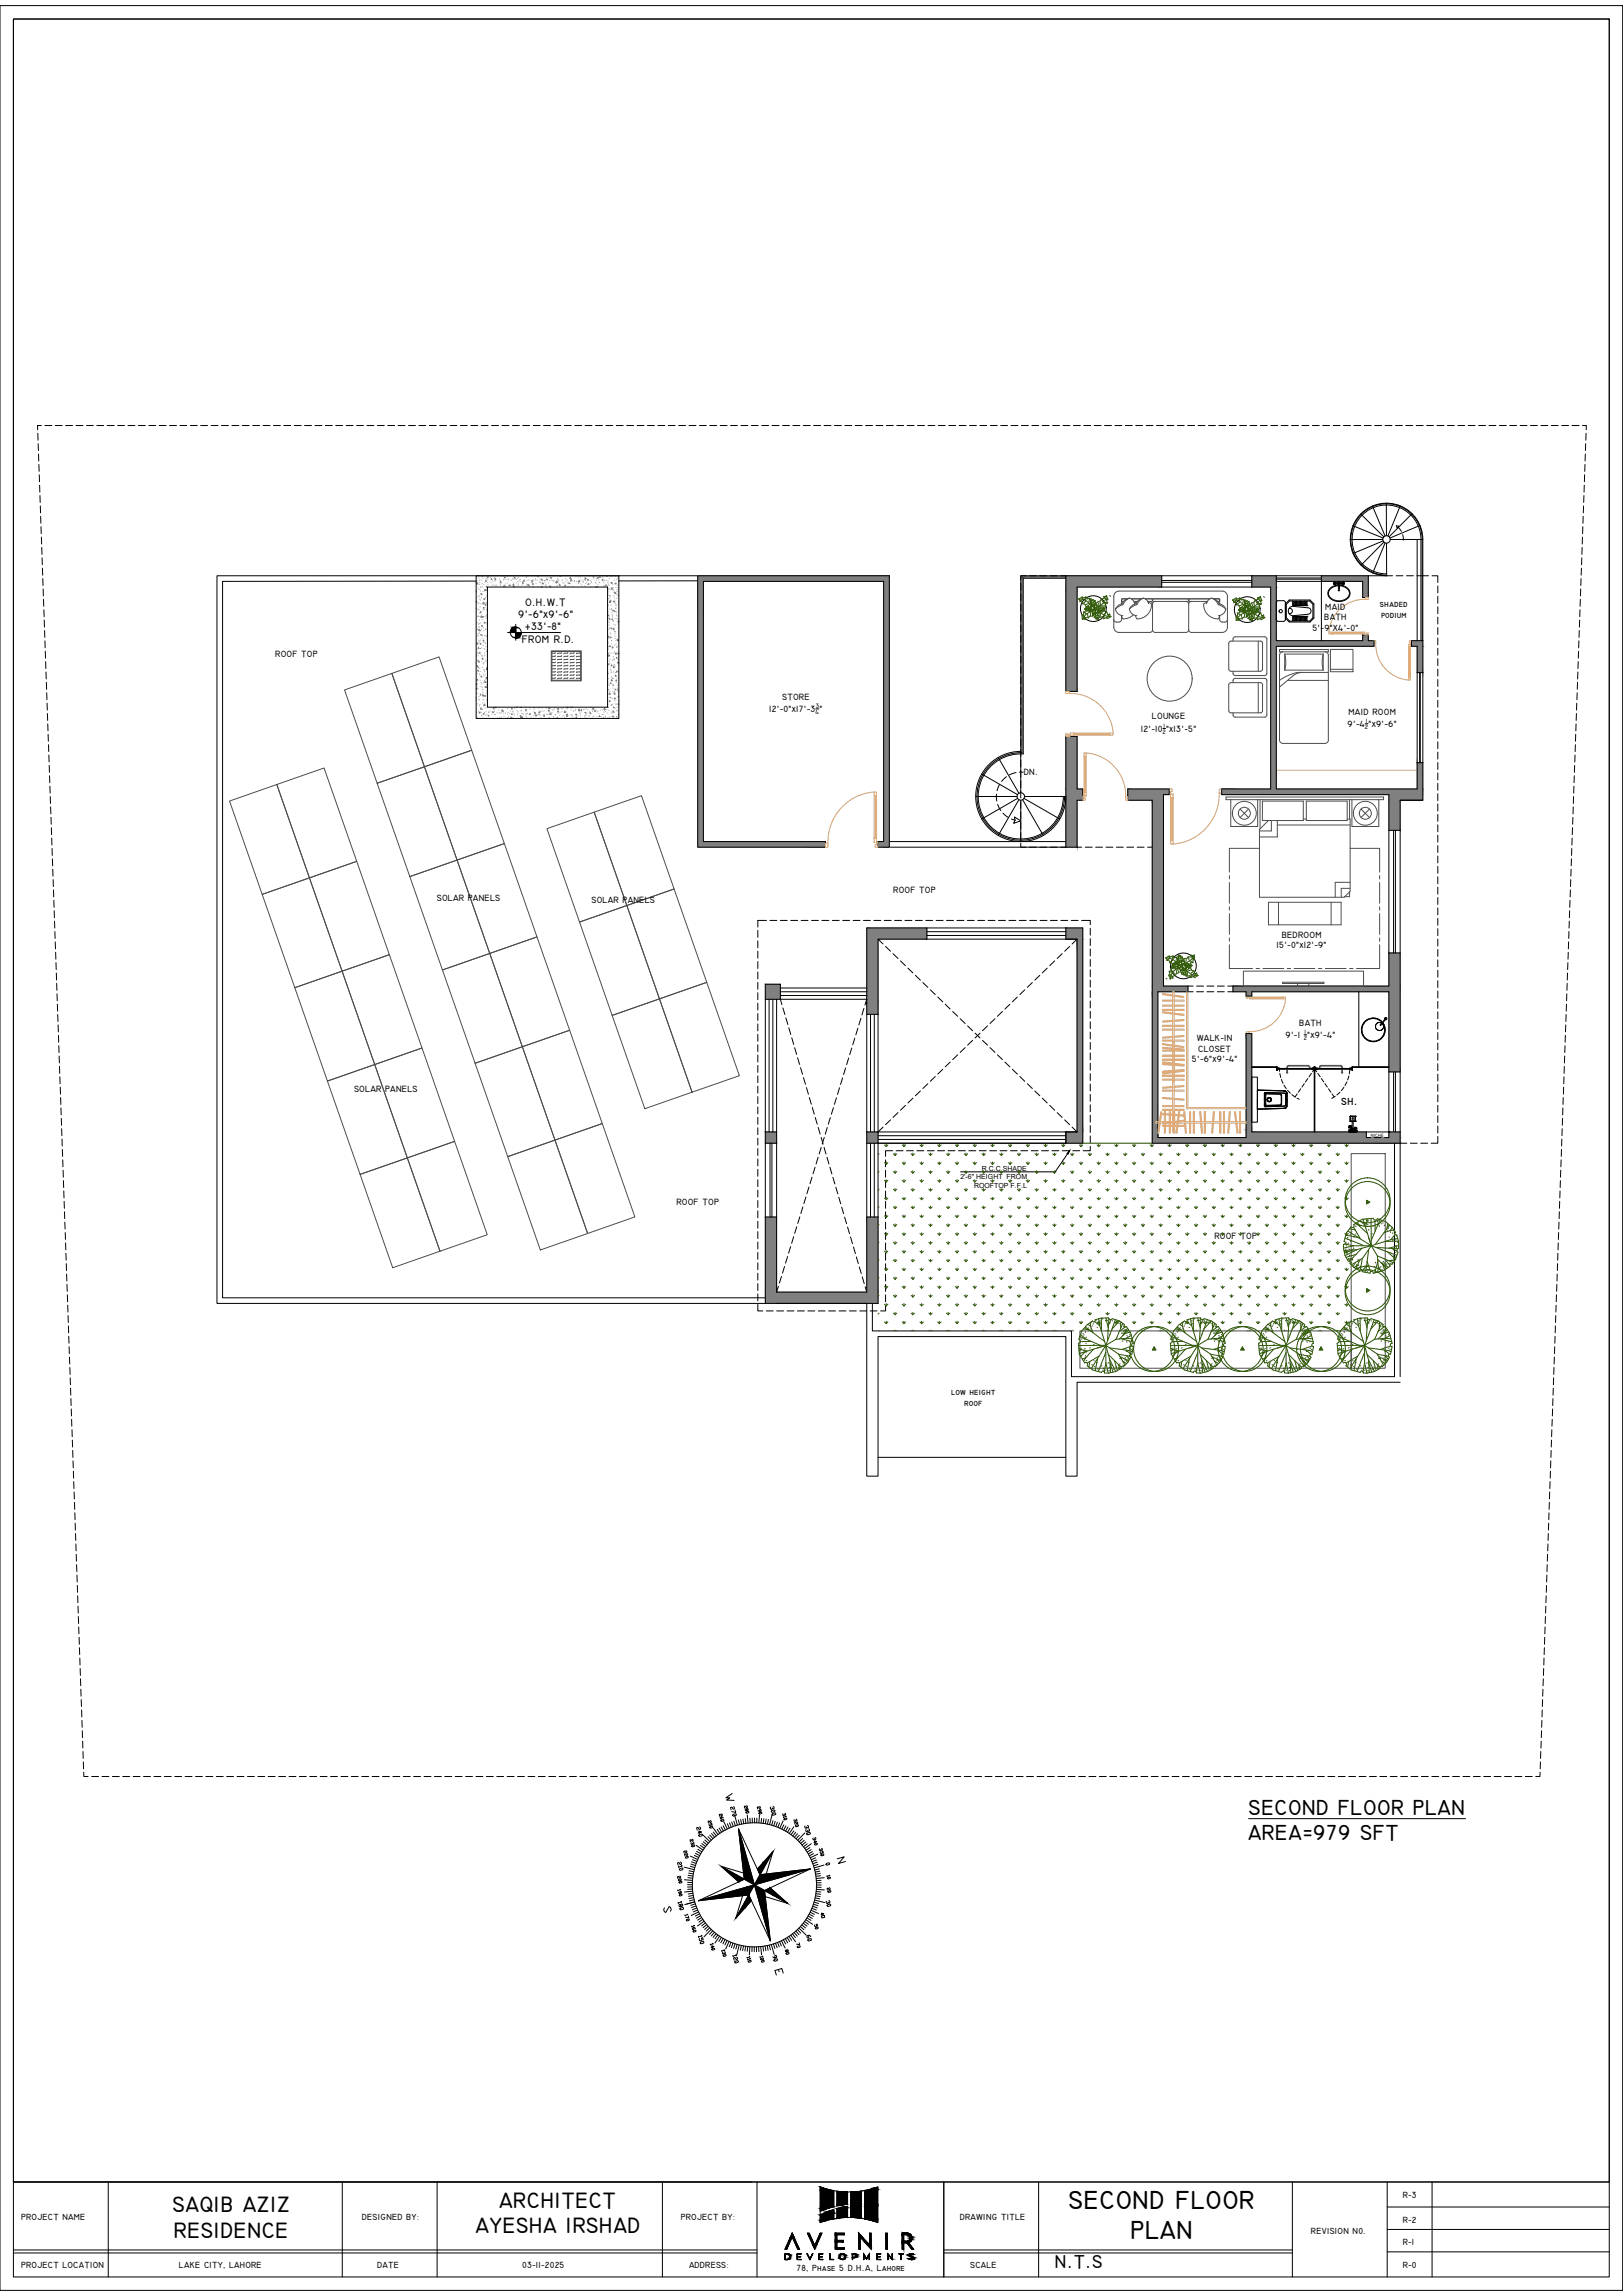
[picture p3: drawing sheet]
<svg xmlns="http://www.w3.org/2000/svg" width="297mm" height="420mm" viewBox="0 0 297 420" stroke-linecap="round" stroke-linejoin="round" font-family="sans-serif">
<defs><g id="words">
<g font-size="4.8">
<text x="195.6" y="404.5">SECOND FLOOR</text>
<text x="206.9" y="410">PLAN</text>
</g>
<g font-size="4.1">
<text x="31.5" y="405">SAQIB AZIZ</text>
<text x="91.4" y="404.1">ARCHITECT</text>
<text x="31.8" y="409.7">RESIDENCE</text>
<text x="87" y="408.9">AYESHA IRSHAD</text>
</g>
<g font-size="4">
<text x="228.5" y="332.2">SECOND FLOOR PLAN</text>
<text x="228.4" y="336.9">AREA=979 SFT</text>
<text x="120.3" y="351.4">S</text>
<text x="149.6" y="356.7" transform="rotate(-90 149.6 356.7)">60</text>
<text x="140.8" y="362.7">E</text>
<text x="143.2" y="360.2" transform="rotate(-90 143.2 360.2)">90</text>
</g>
<g font-size="3.5">
<text x="149.9" y="345.4">10</text>
<text x="153.1" y="347.8" transform="rotate(-90 153.1 347.8)">20</text>
<text x="151.7" y="352.4" transform="rotate(-90 151.7 352.4)">4O</text>
<text x="145.3" y="359.1" transform="rotate(-90 145.3 359.1)">80</text>
<text x="147.5" y="357.7" transform="rotate(-90 147.5 357.7)">70</text>
<text x="150.6" y="354.5" transform="rotate(-90 150.6 354.5)">50</text>
<text x="193.1" y="415.2">N.T.S</text>
</g>
<text font-size="3.1" x="149.9" y="342.5">0</text>
<text font-size="2.3" x="245.5" y="202.3">sh.</text>
<g font-size="2">
<text x="94.8" y="113.2">9'-6&quot;x9'-6&quot;</text>
<text x="96.1" y="110.9">O.H.W.T</text>
<text x="95.5" y="117.8">FROM R.D.</text>
<text x="96" y="115.4">+33'-8&quot;</text>
</g>
<g font-size="1.7">
<text x="242.4" y="113.6">BATH</text>
<text x="242.5" y="111.7">MAID</text>
<text x="252.6" y="111.2">shaded</text>
<text x="252.8" y="113.1">podium</text>
<text x="240.2" y="115.5">5'-9&quot;X4'-0&quot;</text>
<text x="50.4" y="120.2">ROOF TOP</text>
<text x="140.8" y="130.4">12'-0&quot;x17'-3 &quot;</text>
<text x="143.2" y="128.1">STORE</text>
<text x="210.8" y="131.7">LOUNGE</text>
<text x="246.8" y="130.8">MAID ROOM</text>
<text x="208.8" y="133.9">12'-10 &quot;x13'-5&quot;</text>
<text x="246.6" y="133.1">9'-4 &quot;x9'-6&quot;</text>
<text x="187.4" y="141.9">DN.</text>
<text x="79.9" y="164.9">SOLAR PANELS</text>
<text x="108.2" y="165.4">SOLAR PANELS</text>
<text x="163.5" y="163.5">ROOF TOP</text>
<text x="233.6" y="173.6">15'-0&quot;x12'-9&quot;</text>
<text x="234.6" y="171.7">BEDROOM</text>
<text x="219" y="190.6">WALK-IN</text>
<text x="235.3" y="190">9'-1</text>
<text x="237.8" y="187.7">BATH</text>
<text x="239.2" y="190">&quot;x9'-4&quot;</text>
<text x="218.1" y="194.4">5'-6&quot;x9'-4&quot;</text>
<text x="219.3" y="192.5">CLOSET</text>
<text x="64.8" y="199.9">SOLAR PANELS</text>
<text x="123.8" y="220.6">ROOF TOP</text>
<text x="222.2" y="226.9">ROOF TOP</text>
<text x="174.1" y="255.4">low height</text>
<text x="176.5" y="257.3">roof</text>
</g>
<g font-size="1.6">
<text x="3.9" y="406.5">PROJECT NAME</text>
<text x="66.2" y="406.5">DESIGNED BY:</text>
<text x="124.6" y="406.5">PROJECT BY:</text>
<text x="175.7" y="406.5">DRAWING TITLE</text>
<text x="256.7" y="407">R-2</text>
<text x="256.7" y="402.4">R-3</text>
<text x="239.9" y="409">REVISION N0.</text>
<text x="256.7" y="411.1">R-1</text>
<text x="3.9" y="415.2">PROJECT LOCATION</text>
<text x="32.8" y="415.1">LAKE CITY, LAHORE</text>
<text x="69.1" y="415.2">DATE</text>
<text x="95.6" y="415.2">03-11-2025</text>
<text x="126.1" y="415.1">ADDRESS:</text>
<text x="145.8" y="415.7">78, Phase 5 D.H.A, Lahore</text>
<text x="177.6" y="415.1">SCALE</text>
<text x="256.7" y="415.2">R-0</text>
</g>
<g font-size="1.3">
<text x="175.8" y="215.9">2'-6&quot; HEIGHT FROM</text>
<text x="179.7" y="214.4">R.C.C SHADE</text>
<text x="178.3" y="217.4">ROOFTOP F.F.L</text>
</g>
<g font-size="1.2">
<text x="149.3" y="130.7">4</text>
<text x="149.3" y="129.6">3</text>
<text x="212.8" y="134.3">2</text>
<text x="212.9" y="133.2">1</text>
<text x="249.8" y="133.4">2</text>
<text x="250" y="132.4">1</text>
<text x="238.6" y="190.4">2</text>
<text x="238.8" y="189.3">1</text>
</g>
<text font-size=".9" x="250.9" y="208.1">NICHE</text>
</g></defs>
<!-- layer: dash -->
<g fill="none" stroke="#000" stroke-width=".18">
<path d="M6.9 79.3l.1 1.3M7.6 77.9h-.7v.8M8.2 77.9h1.3M10.1 77.9h1.3M12 77.9h1.3M13.9 77.9h1.3M15.8 77.9h1.3M17.7 77.9h1.3M19.6 77.9h1.3M21.5 77.9h1.3M23.4 77.9h1.3M25.3 77.9h1.3"/>
<path d="M27.2 77.9h1.3M29.1 77.9h1.3M31 77.9h1.3M32.9 77.9h1.3M34.8 77.9h1.3M36.7 77.9h1.3M38.6 77.9h1.3M40.5 77.9h1.3M42.4 77.9h1.3M44.3 77.9h1.3M46.2 77.9h1.3M48.1 77.9h1.3"/>
<path d="M50 77.9h1.3M51.9 77.9h1.3M53.8 77.9h1.3M55.7 77.9h1.3M57.6 77.9h1.3M59.6 77.9h1.2M61.4 77.9h1.3M63.4 77.9h1.2M65.3 77.9h1.2M67.2 77.9h1.2M69.1 77.9h1.2M71 77.9h1.2"/>
<path d="M72.9 77.9h1.2M74.8 77.9h1.2M76.7 77.9h1.2M78.6 77.9h1.2M80.5 77.9h1.2M82.4 77.9h1.2M84.3 77.9h1.2M86.2 77.9h1.2M88.1 77.9h1.2M90 77.9h1.2M91.9 77.9h1.2M93.8 77.9h1.2"/>
<path d="M95.7 77.9h1.2M97.6 77.9h1.2M99.5 77.9h1.2M101.4 77.9h1.2M103.3 77.9h1.3M105.2 77.9h1.2M107.1 77.9h1.3M109 77.9h1.3M110.9 77.9h1.3M112.8 77.9h1.3M114.7 77.9h1.3M116.6 77.9h1.3"/>
<path d="M118.5 77.9h1.3M120.4 77.9h1.3M122.3 77.9h1.3M124.2 77.9h1.3M126.1 77.9h1.3M128 77.9h1.3M129.9 77.9h1.3M131.8 77.9h1.3M133.7 77.9h1.3M135.6 77.9h1.3M137.5 77.9h1.3M139.4 77.9h1.3"/>
<path d="M141.3 77.9h1.3M143.2 77.9h1.3M145.1 77.9h1.3M147 77.9h1.3M148.9 77.9h1.3M150.8 77.9h1.3M152.7 77.9h1.3M154.6 77.9h1.3M156.5 77.9h1.3M158.4 77.9h1.3M160.3 77.9h1.3M162.2 77.9h1.3"/>
<path d="M164.1 77.9h1.3M166 77.9h1.3M167.9 77.9h1.3M169.8 77.9h1.3M171.7 77.9h1.3M173.6 77.9h1.3M175.5 77.9h1.3M177.4 77.9h1.3M179.3 77.9h1.3M181.2 77.9h1.3M183.1 77.9h1.3M185 77.9h1.3"/>
<path d="M186.9 77.9h1.3M188.8 77.9h1.3M190.7 77.9h1.3M192.6 77.9h1.3M194.6 77.9h1.2M196.4 77.9h1.3M198.4 77.9h1.2M200.3 77.9h1.2M202.2 77.9h1.2M204.1 77.9h1.2M206 77.9h1.2M207.9 77.9h1.2"/>
<path d="M209.8 77.9h1.2M211.7 77.9h1.2M213.6 77.9h1.2M215.5 77.9h1.2M217.4 77.9h1.2M219.3 77.9h1.2M221.2 77.9h1.2M223.1 77.9h1.2M225 77.9h1.2M226.9 77.9h1.2M228.8 77.9h1.2M230.7 77.9h1.2"/>
<path d="M232.6 77.9h1.2M234.5 77.9h1.2M236.4 77.9h1.2M238.3 77.9h1.2M240.2 77.9h1.2M242.1 77.9h1.3M244 77.9h1.2M245.9 77.9h1.3M247.8 77.9h1.3M249.7 77.9h1.3M251.6 77.9h1.3M253.5 77.9h1.3"/>
<path d="M255.4 77.9h1.3M257.3 77.9h1.3M259.2 77.9h1.3M261.1 77.9h1.3M263 77.9h1.3M264.9 77.9h1.3M266.8 77.9h1.3M268.7 77.9h1.3M270.6 77.9h1.3M272.5 77.9h1.3M274.4 77.9h1.3M276.3 77.9h1.3"/>
<path d="M278.2 77.9h1.3M280.1 77.9h1.3M282 77.9h1.3M283.9 77.9h1.3M285.8 77.9h1.3M287.7 77.9h1.3M289.6 77.9h.7v.8M290.3 79.3l-.1 1.3M7 81.2v1.3M7 83.1l.1 1.3M7.1 85l.1 1.3M7.2 86.9v1.3"/>
<path d="M7.2 88.8l.1 1.3M7.3 90.7l.1 1.3M7.4 92.6v1.3M7.4 94.5l.1 1.3M7.5 96.4v1.3M7.6 98.3v1.3M255.6 96.3h.4l-.3 .3zM255.9 96.5l.6 .8M256.7 97.9l.1 1M289.6 98.3v1.3M289.7 96.4l-.1 1.3M289.8 94.5l-.1 1.3"/>
<path d="M289.8 92.6v1.3M289.9 90.7l-.1 1.3M290 88.8l-.1 1.3M290 86.9v1.3M290.1 85l-.1 1.3M290.1 83.1v1.3M290.2 81.2v1.3M7.6 100.2l.1 1.3M7.7 102.1v1.3M7.8 104v1.3M7.8 105.9l.1 1.3M7.9 107.8v1.3"/>
<path d="M8 109.7v1.3M8 111.6l.1 1.3M8.1 113.5v1.3M8.2 115.4v1.3M8.2 117.3l.1 1.3M8.3 119.2v1.3M186.8 106.8v1.3M186.8 108.7v1.3M186.8 110.6v1.3M186.8 112.5v1.3M186.8 114.4v1.3M186.8 116.3v1.3"/>
<path d="M186.8 118.2v1.3M187.8 105.4h-1v.8M188.4 105.4h1.3M190.3 105.4h1.3M192.2 105.4h1.3M194.1 105.4h1M253.8 105.4h1.1M255.5 105.4h1.3M257.4 105.4h1.3M259.3 105.4h2.2M262.1 105.4h1v1.2M263.1 107.3v1.2"/>
<path d="M263.1 109.2v1.2M263.1 111.1v1.3M263.1 113v1.2M263.1 114.9v1.3M263.1 116.8v1.3M263.1 118.7v1.3M288.9 119.2v1.3M289 117.3l-.1 1.3M289 115.4v1.3M289.1 113.5v1.3M289.2 111.6l-.1 1.3M289.2 109.7v1.3"/>
<path d="M289.3 107.8v1.3M289.4 105.9l-.1 1.3M289.4 104v1.3M289.5 102.1v1.3M289.6 100.2l-.1 1.3M8.4 121.1v1.3M8.4 123l.1 1.3M8.5 124.9v1.3M8.6 126.8v1.3M8.6 128.7l.1 1.3M8.7 130.6v1.3M8.7 132.5l.1 1.3"/>
<path d="M8.8 134.4v1.3M8.9 136.3v1.3M8.9 138.2l.1 1.3M186.8 120.1v1.3M186.8 122v1.3M186.8 123.9v1.3M186.8 125.8v1.3M186.8 127.7v1.3M186.8 129.6v1.3M186.8 131.5v1.3M186.8 133.4v1.3M186.8 135.3v1.3"/>
<path d="M186.8 137.2v1.3M186.8 139.1v1.3M263.1 120.6v1.3M263.1 122.5v1.3M263.1 124.4v1.3M263.1 126.3v1.3M263.1 128.2v1.3M263.1 130.1v1.3M263.1 132v1.3M263.1 133.9v1.3M263.1 135.8v1.3M263.1 137.7v1.3"/>
<path d="M263.1 139.6v1.3M288.3 138.2l-.1 1.3M288.3 136.3v1.3M288.4 134.4l-.1 1.3M288.4 132.5v1.3M288.5 130.6v1.3M288.6 128.7l-.1 1.3M288.6 126.8v1.3M288.7 124.9v1.3M288.8 123l-.1 1.3M288.8 121.1v1.3M9 140.1v1.3"/>
<path d="M9.1 142v1.3M9.1 143.9l.1 1.3M9.2 145.8v1.3M9.3 147.7v1.3M9.3 149.6l.1 1.3M9.4 151.5v1.3M9.5 153.4v1.3M9.5 155.3l.1 1.3M9.6 157.2v1.3M9.7 159.1v1.3M182.4 145.4v1.3M182.6 147.3l.6 1.1"/>
<path d="M183 143.6l-.5 1.2M183.6 148.9l1 .8M184.2 142.2l-.9 .9M185.1 149.9l.7 .3M185.7 149.6l1.1 .7-1.3 .4 .3-.5zM185.9 141.4l-1.1 .5M186.6 141.4h.7M186.8 154.3v.8h1M186.8 141v1.3M186.8 142.9v1.3M186.8 144.8v1.3M186.8 146.7v1.3"/>
<path d="M186.8 148.6v1.3M186.8 150.5v1.3M186.8 152.4v1.3M188.4 155.1h1.3M190.3 155.1h1.3M192.2 155.1h1.3M194.1 155.1h1M197.1 155.1h.9M198.6 155.1h1.3M200.5 155.1h1.3M202.4 155.1h1.3M204.3 155.1h1.3"/>
<path d="M206.2 155.1h1.3M208.1 155.1h1.3M210 155.1h.9M263.1 141.5v1.3M263.1 143.4v1.3M263.1 145.3v1.3M263.1 147.2v1.3M263.1 149.1v1.3M263.1 151v1.3M263.1 152.9v1.3M263.1 154.8v1.3M263.1 156.7v1.3"/>
<path d="M263.1 158.6v1.3M287.5 159.1v1.3M287.6 157.2v1.3M287.7 155.3l-.1 1.3M287.7 153.4v1.3M287.8 151.5v1.3M287.9 149.6l-.1 1.3M287.9 147.7v1.3M288 145.8v1.3M288.1 143.9l-.1 1.3M288.1 142v1.3M288.2 140.1l-.1 1.3"/>
<path d="M9.7 161l.1 1.3M9.8 162.9v1.3M9.9 164.8v1.3M9.9 166.7l.1 1.3M10 168.6v1.3M10 170.5l.1 1.3M10.1 172.4l.1 1.3M10.2 174.3v1.3M10.2 176.2l.1 1.3M10.3 178.1l.1 1.3M138.7 170.3v1.3M138.7 172.2v1.3"/>
<path d="M138.7 174.1v1.3M138.7 176v1.3M138.7 177.9v1.3M138.7 179.9v1.2M140.3 168.5h-1.6v1.2M140.9 168.5h1.3M142.8 168.5h1.3M144.7 168.5h1.3M146.6 168.5h1.3M148.5 168.5h1.3M150.4 168.5h1.3M152.3 168.5h1.3"/>
<path d="M154.2 168.5h1.3M156.1 168.5h1.3M158 168.5h1.3M159.9 168.5h1.3M160.7 171.9l.9 .9M161.8 168.5h1.3M162.1 173.3l.9 .8M163.4 174.6l.9 .9M163.7 168.5h1.3M164.8 175.9l.9 .9M165.6 168.5h1.3M166.2 177.2l.9 .9"/>
<path d="M167.5 178.6l.9 .8M167.5 168.5h1.3M168.9 179.9l.9 .9M169.4 168.5h1.3M171.3 168.5h1.3M173.2 168.5h1.3M175.1 168.5h1.3M177 168.5h1.3M178.9 168.5h1.3M180.8 168.5h1.3M182.7 168.5h1.3M184.6 168.5h1.3"/>
<path d="M186.5 168.5h1.3M188.4 168.5h1.3M188.9 179.9l-.9 .9M190.3 178.6l-.9 .8M190.4 168.5h1.2M191.7 177.2l-.9 .9M192.2 168.5h1.3M193 175.9l-.9 .9M194.2 168.5h1.2M194.4 174.6l-.9 .9M195.8 173.3l-1 .8M196.1 168.5h1.2"/>
<path d="M197.1 171.9l-.9 .9M198 168.5h1.5v.8M199.5 169.9v1.3M199.5 171.8v1.3M199.5 173.7v1.3M199.5 175.6v1.3M199.5 177.5v1.3M199.5 179.4v1.3M263.1 160.5v1.3M263.1 162.4v1.3M263.1 164.3v1.3M263.1 166.2v1.3"/>
<path d="M263.1 168.1v1.3M263.1 170v1.3M263.1 171.9v1.3M263.1 173.8v1.3M263.1 175.7v1.3M263.1 177.6v1.3M263.1 179.5v1.3M286.9 178.1l-.1 1.3M287 176.2l-.1 1.3M287 174.3v1.3M287.1 172.4l-.1 1.3M287.1 170.5v1.3"/>
<path d="M287.2 168.6v1.3M287.3 166.7l-.1 1.3M287.3 164.8v1.3M287.4 162.9v1.3M287.5 161l-.1 1.3M10.4 180v1.3M10.4 181.9l.1 1.3M10.5 183.8v1.3M10.6 185.7v1.3M10.6 187.6l.1 1.3M10.7 189.5v1.3M10.8 191.4v1.3"/>
<path d="M10.8 193.3l.1 1.3M10.9 195.2v1.3M11 197.1v1.3M11 199l.1 1.3M138.7 181.7v1.3M138.7 183.7v1.2M138.7 185.6v1.2M138.7 187.5v1.2M138.7 189.4v1.2M138.7 191.3v1.2M138.7 193.2v1.2M138.7 195.1v1.2"/>
<path d="M138.7 197v1.2M138.7 198.9v1.2M142.8 182.9l.3 1M143.3 184.5l.3 1.2M143.8 186.3l.4 1.3M144.4 188.2l.3 1.2M144.9 190l.4 1.2M145.4 191.8l.4 1.2M146 193.6l.3 1.3M146.5 195.5l.4 1.2M147.1 197.3l.3 1.2M147.6 199.1l.4 1.2"/>
<path d="M153.6 199.1l-.3 1.3M154.2 197.3l-.4 1.2M154.8 195.5l-.4 1.2M155.3 193.7l-.3 1.2M155.9 191.9l-.4 1.2M156.4 190.1l-.3 1.2M157 188.2l-.4 1.3M157.6 186.4l-.4 1.2M158.1 184.6l-.4 1.2M158.6 182.9l-.3 1.1M168.4 199.7l-.9 .9M169.8 198.4l-.9 .9"/>
<path d="M170.3 181.2l.9 .9M171.2 197.1l-.9 .9M171.6 182.5l.9 .9M172.5 195.8l-.9 .8M173 183.9l.9 .8M173.9 194.4l-.9 .9M174.4 185.2l.9 .9M175.3 193.1l-.9 .9M175.7 186.5l.9 .9M176.6 191.8l-.9 .9M177.1 187.8l.9 .9M178 190.5l-.9 .8"/>
<path d="M178.5 189.1l.9 .9M179.4 189.1l-.9 .9M179.8 190.5l.9 .8M180.7 187.8l-.9 .9M181.2 191.8l.9 .9M182.1 186.5l-.9 .9M182.6 193.1l.9 .9M183.5 185.2l-.9 .9M183.9 194.4l.9 .9M184.8 183.9l-.9 .8M185.3 195.8l.9 .8M186.2 182.5l-.9 .9"/>
<path d="M186.6 197.1l1 .9M187.6 181.2l-1 .9M188 198.4l.9 .9M189.4 199.7l.9 .9M199.5 181.3v1.3M199.5 183.3v1.2M199.5 185.1v1.3M199.5 187v1.3M199.5 189v1.2M199.5 190.8v1.3M199.5 192.8v1.2M199.5 194.7v1.2"/>
<path d="M199.5 196.6v1.2M199.5 198.5v1.2M217.4 180.5h1M217.4 181.6h1M219 180.5h1.3M219 181.6h1.3M220.9 180.5h1.3M220.9 181.6h1.3M222.8 180.5h1.3M222.8 181.6h1.3M224.7 180.5h1M224.7 181.6h1"/>
<path d="M263.1 181.4v1.3M263.1 183.3v1.3M263.1 185.2v1.3M263.1 187.1v1.3M263.1 189v1.3M263.1 190.9v1.3M263.1 192.8v1.3M263.1 194.7v1.3M263.1 196.6v1.3M263.1 198.5v1.3M286.2 199l-.1 1.3M286.2 197.1v1.3"/>
<path d="M286.3 195.2v1.3M286.4 193.3l-.1 1.3M286.4 191.4v1.3M286.5 189.5l-.1 1.3M286.6 187.6l-.1 1.3M286.6 185.7v1.3M286.7 183.8l-.1 1.3M286.8 181.9l-.1 1.3M286.8 180v1.3M11.1 200.9v1.3M11.2 202.8v1.3M11.2 204.7l.1 1.3"/>
<path d="M11.3 206.6v1.3M11.3 208.5l.1 1.3M11.4 210.4l.1 1.3M11.5 212.3v1.3M11.5 214.2l.1 1.3M11.6 216.1l.1 1.3M11.7 218v1.3M11.7 219.9l.1 1.3M138.7 200.8v1.2M138.7 202.7v1.2M138.7 204.6v1.2M138.7 206.5v1.2"/>
<path d="M138.7 208.4v1.2M138.7 210.3v1.2M138.7 212.2v1.2M138.7 214.1v1.2M138.7 216v1.2M138.7 217.9v1.2M138.7 219.8v1.2M147.5 219.1l-.4 1.3M148.1 217.3l-.4 1.2M148.1 200.9l.4 1.3M148.6 215.5l-.4 1.2M148.7 202.8l.3 1.2"/>
<path d="M149.2 213.7l-.4 1.2M149.2 204.6l.4 1.2M149.7 211.9l-.3 1.2M149.7 206.4l.4 1.2M150.3 208.2l.3 1.2M150.3 210.1l-.4 1.2M150.8 210.1l.4 1.2M150.9 208.2l-.4 1.2M151.4 211.9l.3 1.2M151.4 206.4l-.4 1.2M151.9 213.7l.4 1.2M152 204.6l-.4 1.2"/>
<path d="M152.4 215.5l.4 1.2M152.5 202.8l-.3 1.2M153 217.3l.3 1.3M153.1 201l-.4 1.2M153.5 219.2l.4 1.2M161.6 206.3l-.9 .9M162.1 212.3v1.3M162.1 214.2v1.3M162.1 216.1v1.3M162.1 218v1.3M162.1 219.9v1.3M163 205l-.9 .9"/>
<path d="M163.4 210.7h-1.3v1M164 210.7h1.3M164.3 203.7l-.9 .9M165.7 202.4l-.9 .9M165.9 210.7h1.3M167.1 201.1l-.9 .8M167.8 210.7h1.3M169.7 210.7h1.3M171.6 210.7h1.3M173.5 210.7h1.3M175.4 210.7h1.3M177.3 210.7h1.3"/>
<path d="M179.2 210.7h1.3M181.1 210.7h1.3M183 210.7h1.3M184.9 210.7h1.3M186.8 210.7h1.3M188.7 210.7h1.3M190.6 210.7h1.3M190.8 201.1l.9 .8M192.1 202.4l.9 .9M192.5 210.7h1.3M193.5 203.7l.9 .9M194.4 210.7h1.3"/>
<path d="M194.8 205l1 .9M196.2 206.3l.9 .9M196.3 210.7h1.3M199.5 209.9v.8h-1.3M199.5 200.4v1.2M199.5 202.3v1.2M199.5 204.2v1.2M199.5 206.1v1.2M199.5 208v1.2M250.1 207.2v1.1h.8M251.5 208.3h1.3M254.2 207.2h.1"/>
<path d="M254.2 207.2v1.1h-.8M256.3 209.3h1.2M258.1 209.3h1.3M260 209.3h1.3M263.1 208.1v1.2h-1.2M263.1 200.4v1.3M263.1 202.4v1.2M263.1 204.2v1.3M263.1 206.2v1.2M285.5 219.9l-.1 1.3M285.5 218v1.3M285.6 216.1l-.1 1.3"/>
<path d="M285.6 214.2v1.3M285.7 212.3v1.3M285.8 210.4l-.1 1.3M285.8 208.5v1.3M285.9 206.6v1.3M286 204.7l-.1 1.3M286 202.8v1.3M286.1 200.9v1.3M11.8 221.8v1.3M11.9 223.7v1.3M11.9 225.6l.1 1.3M12 227.5v1.3"/>
<path d="M12.1 229.4v1.3M12.1 231.3l.1 1.3M12.2 233.2v1.3M12.3 235.1v1.3M12.3 237l.1 1.3M12.4 239v1.2M138.7 238.8v1.2h.9M138.7 221.7v1.2M138.7 223.6v1.3M138.7 225.5v1.2M138.7 227.4v1.3M138.7 229.3v1.3"/>
<path d="M138.7 231.2v1.3M138.7 233.1v1.3M138.7 235v1.3M138.7 236.9v1.3M140.2 240h1.3M142.1 240h1.3M142.5 235.5l-.4 1.1M143 233.7l-.3 1.2M143.6 231.9l-.4 1.2M144 240h1.3M144.1 230l-.3 1.3M144.7 228.2l-.4 1.2"/>
<path d="M145.3 226.4l-.4 1.2M145.8 224.6l-.4 1.2M145.9 240h1.3M146.4 222.8l-.4 1.2M146.9 221l-.3 1.2M147.8 240h1.3M149.8 240h1.2M151.6 240h1.3M153.6 240h1.2M154 221l.4 1.2M154.6 222.8l.3 1.2M155.1 224.6l.4 1.3"/>
<path d="M155.5 240h1.2M155.7 226.5l.3 1.2M156.2 228.3l.4 1.2M156.7 230.1l.4 1.2M157.3 231.9l.3 1.3M157.4 240h1.2M157.8 233.8l.4 1.2M158.3 235.6l.3 1M159.3 240h1.2M162.1 239v1h-.9M162.1 221.8v1.3M162.1 223.8v1.2"/>
<path d="M162.1 225.6v1.3M162.1 227.6v1.2M162.1 229.4v1.3M162.1 231.4v1.2M162.1 233.3v1.2M162.1 235.2v1.2M162.1 237.1v1.2M284.8 239v1.2M284.9 237l-.1 1.3M284.9 235.1v1.3M285 233.2v1.3M285.1 231.3l-.1 1.3"/>
<path d="M285.1 229.4v1.3M285.2 227.5l-.1 1.3M285.3 225.6l-.1 1.3M285.3 223.7v1.3M285.4 221.8l-.1 1.3M12.5 240.8v1.3M12.5 242.7l.1 1.3M12.6 244.6v1.3M12.6 246.5l.1 1.3M12.7 248.4l.1 1.3M12.8 250.3v1.3M12.8 252.2l.1 1.3"/>
<path d="M12.9 254.1l.1 1.3M13 256v1.3M13 257.9l.1 1.3M13.1 259.9v1.2M284.1 259.9l-.1 1.2M284.2 257.9l-.1 1.3M284.2 256.1v1.2M284.3 254.1l-.1 1.3M284.3 252.2v1.3M284.4 250.3v1.3M284.5 248.4l-.1 1.3M284.5 246.5v1.3"/>
<path d="M284.6 244.6v1.3M284.7 242.7l-.1 1.3M284.7 240.8v1.3M13.2 261.7v1.3M13.2 263.7l.1 1.2M13.3 265.5v1.3M13.4 267.5v1.2M13.4 269.3l.1 1.3M13.5 271.3v1.2M13.6 273.1v1.3M13.6 275.1l.1 1.2M13.7 277v1.2"/>
<path d="M13.8 278.8v1.3M283.4 278.8v1.3M283.5 277v1.2M283.6 275.1l-.1 1.2M283.6 273.1v1.3M283.7 271.3l-.1 1.2M283.8 269.3l-.1 1.3M283.8 267.5v1.2M283.9 265.5l-.1 1.3M284 263.7l-.1 1.2M284 261.7v1.3M13.8 280.8l.1 1.2"/>
<path d="M13.9 282.6v1.3M13.9 284.6l.1 1.2M14 286.4l.1 1.3M14.1 288.4v1.2M14.1 290.2l.1 1.3M14.2 292.2l.1 1.2M14.3 294.1v1.2M14.3 296l.1 1.2M14.4 297.9v1.2M14.5 299.8v1.2M282.7 299.8v1.2M282.8 297.9l-.1 1.2"/>
<path d="M282.9 296l-.1 1.2M282.9 294.1v1.2M283 292.2l-.1 1.2M283 290.2v1.3M283.1 288.4v1.2M283.2 286.4l-.1 1.3M283.2 284.6v1.2M283.3 282.6v1.3M283.4 280.8l-.1 1.2M14.5 301.7l.1 1.2M14.6 303.6v1.2M14.7 305.5v1.2"/>
<path d="M14.7 307.4l.1 1.2M14.8 309.3v1.2M14.9 311.2v1.2M14.9 313.1l.1 1.2M15 315v1.2M15.1 316.9v1.2M15.1 318.8l.1 1.2M282.1 318.8l-.1 1.2M282.1 316.9v1.2M282.2 315v1.2M282.3 313.1l-.1 1.2M282.3 311.2v1.2"/>
<path d="M282.4 309.3l-.1 1.2M282.5 307.4l-.1 1.2M282.5 305.5v1.2M282.6 303.6l-.1 1.2M282.6 301.7v1.2M15.2 320.7v1.2M15.3 322.6v1.2M15.3 324.5v.7h.8M16.8 325.2h1.2M18.7 325.2h1.2M20.6 325.2h1.2M22.5 325.2h1.2"/>
<path d="M24.4 325.2h1.2M26.3 325.2h1.2M28.2 325.2h1.2M30.1 325.2h1.2M32 325.2h1.2M33.9 325.2h1.2M35.8 325.2h1.2M37.7 325.2h1.2M39.6 325.2h1.3M41.5 325.2h1.2M43.4 325.2h1.3M45.3 325.2h1.3"/>
<path d="M47.2 325.2h1.3M49.1 325.2h1.3M51 325.2h1.3M52.9 325.2h1.3M54.8 325.2h1.3M56.7 325.2h1.3M58.6 325.2h1.3M60.5 325.2h1.3M62.4 325.2h1.3M64.3 325.2h1.3M66.2 325.2h1.3M68.1 325.2h1.3"/>
<path d="M70 325.2h1.3M71.9 325.2h1.3M73.8 325.2h1.3M75.7 325.2h1.3M77.6 325.2h1.3M79.5 325.2h1.3M81.4 325.2h1.3M83.3 325.2h1.3M85.2 325.2h1.3M87.1 325.2h1.3M89 325.2h1.3M90.9 325.2h1.3"/>
<path d="M92.8 325.2h1.3M94.7 325.2h1.3M96.6 325.2h1.3M98.5 325.2h1.3M100.4 325.2h1.3M102.3 325.2h1.3M104.2 325.2h1.3M106.1 325.2h1.3M108 325.2h1.3M109.9 325.2h1.3M111.8 325.2h1.3M113.7 325.2h1.3"/>
<path d="M115.6 325.2h1.3M117.5 325.2h1.3M119.4 325.2h1.3M121.3 325.2h1.3M123.2 325.2h1.3M125.1 325.2h1.3M127 325.2h1.3M128.9 325.2h1.3M130.9 325.2h1.2M132.7 325.2h1.3M134.7 325.2h1.2M136.5 325.2h1.3"/>
<path d="M138.5 325.2h1.2M140.4 325.2h1.2M142.3 325.2h1.2M144.2 325.2h1.2M146.1 325.2h1.2M148 325.2h1.2M149.9 325.2h1.2M151.8 325.2h1.2M153.7 325.2h1.2M155.6 325.2h1.2M157.5 325.2h1.2M159.4 325.2h1.2"/>
<path d="M161.3 325.2h1.2M163.2 325.2h1.2M165.1 325.2h1.2M167 325.2h1.2M168.9 325.2h1.2M170.8 325.2h1.2M172.7 325.2h1.2M174.6 325.2h1.2M176.5 325.2h1.2M178.4 325.2h1.3M180.3 325.2h1.2M182.2 325.2h1.3"/>
<path d="M184.1 325.2h1.3M186 325.2h1.3M187.9 325.2h1.3M189.8 325.2h1.3M191.7 325.2h1.3M193.6 325.2h1.3M195.5 325.2h1.3M197.4 325.2h1.3M199.3 325.2h1.3M201.2 325.2h1.3M203.1 325.2h1.3M205 325.2h1.3"/>
<path d="M206.9 325.2h1.3M208.8 325.2h1.3M210.7 325.2h1.3M212.6 325.2h1.3M214.5 325.2h1.3M216.4 325.2h1.3M218.3 325.2h1.3M220.2 325.2h1.3M222.1 325.2h1.3M224 325.2h1.3M225.9 325.2h1.3M227.8 325.2h1.3"/>
<path d="M229.7 325.2h1.3M231.6 325.2h1.3M233.5 325.2h1.3M235.4 325.2h1.3M237.3 325.2h1.3M239.2 325.2h1.3M241.1 325.2h1.3M243 325.2h1.3M244.9 325.2h1.3M246.8 325.2h1.3M248.7 325.2h1.3M250.6 325.2h1.3"/>
<path d="M252.5 325.2h1.3M254.4 325.2h1.3M256.3 325.2h1.3M258.2 325.2h1.3M260.1 325.2h1.3M262 325.2h1.3M263.9 325.2h1.3M265.8 325.2h1.3M267.7 325.2h1.3M269.7 325.2h1.2M271.5 325.2h1.3M273.5 325.2h1.2"/>
<path d="M275.4 325.2h1.2M277.3 325.2h1.2M279.2 325.2h1.2M281.9 324.5l-.1 .7h-.7M281.9 322.6v1.2M282 320.7v1.2"/>
</g>
<!-- layer: WINDOW GLASS -->
<path d="M212.6 106.3h16.5M212.6 106.6h16.5M233.6 105.8h8.2M233.6 106h8.2M259.8 123.1v16.5M259.9 123.1v16.5M255 152v22.5M255.4 152v22.5M255 196.2v11M255.4 196.2v11M140.9 209.3v13.5M141.3 209.3v13.5" fill="none" stroke="#000" stroke-width=".18"/>
<!-- layer: TEXT -->
<path d="M149.3 129.8h.6M212.8 133.4h.5M249.9 132.5h.5M238.7 189.5h.5M228.5 333h39.7" fill="none" stroke="#000" stroke-width=".18"/>
<!-- layer: HATCH2 -->
<g fill="#808080" stroke="#808080" stroke-width=".18">
<path d="M241.8 105.4l8.6 1v-1zM241.8 105.4l8.6 1h-8.6z"/>
<path d="M229.1 105.4l4.5 2.1v-2.1zM229.1 105.4l4.5 2.1h-4.5z"/>
<path d="M195.1 105.4l17.5 2.1v-2.1zM195.1 105.4l17.5 2.1h-17.5z"/>
<path d="M249.4 106.4l1 3v-3zM249.4 106.4l1 3h-1z"/>
<path d="M249.4 116.3l1 1v-1zM249.4 116.3l1 1h-1z"/>
<path d="M232.6 107.5l1 9.8v-9.8zM232.6 107.5l1 9.8h-1z"/>
<path d="M258.3 117.3l2.1 1v-1zM258.3 117.3l2.1 1h-2.1z"/>
<path d="M232.6 117.3l18.9 1v-1zM232.6 117.3l18.9 1h-18.9z"/>
<path d="M259.4 118.3l1 4.8v-4.8zM259.4 118.3l1 4.8h-1z"/>
<path d="M195.1 107.5l2 19.1v-19.1zM195.1 107.5l2 19.1h-2z"/>
<path d="M259.4 139.6l1 4.8v-4.8zM259.4 139.6l1 4.8h-1z"/>
<path d="M232.6 118.3l1 26.1v-26.1zM232.6 118.3l1 26.1h-1z"/>
<path d="M195.1 134.8l2 9.6v-9.6zM195.1 134.8l2 9.6h-2z"/>
<path d="M223.6 144.4l36.8 1.1v-1.1zM223.6 144.4l36.8 1.1h-36.8z"/>
<path d="M206.4 144.4l7.6 1.1v-1.1zM206.4 144.4l7.6 1.1h-7.6z"/>
<path d="M254.2 145.5l6.2 1v-1zM254.2 145.5l6.2 1h-6.2z"/>
<path d="M206.4 145.5l6.5 1v-1zM206.4 145.5l6.5 1h-6.5z"/>
<path d="M195.1 144.4l3.1 2.1v-2.1zM195.1 144.4l3.1 2.1h-3.1z"/>
<path d="M254.2 146.5l2.1 5.5v-5.5zM254.2 146.5l2.1 5.5h-2.1z"/>
<path d="M195.1 146.5l2 8.6v-8.6zM195.1 146.5l2 8.6h-2z"/>
<path d="M195.1 169.9l3.1 2v-2zM195.1 169.9l3.1 2h-3.1z"/>
<path d="M158.6 169.9l11 2v-2zM158.6 169.9l11 2h-11z"/>
<path d="M254.2 174.5l2.1 6v-6zM254.2 174.5l2.1 6h-2.1z"/>
<path d="M210.9 146.5l2 34v-34zM210.9 146.5l2 34h-2z"/>
<path d="M225.7 180.5l30.6 1.1v-1.1zM225.7 180.5l30.6 1.1h-30.6z"/>
<path d="M210.9 180.5l6.5 1.1v-1.1zM210.9 180.5l6.5 1.1h-6.5z"/>
<path d="M228.1 181.6l1 .7v-.7zM228.1 181.6l1 .7h-1z"/>
<path d="M140.1 180.2l2.7 2.7v-2.7zM140.1 180.2l2.7 2.7h-2.7z"/>
<path d="M158.6 171.9l2.1 11.7v-11.7zM158.6 171.9l2.1 11.7h-2.1z"/>
<path d="M158.6 183.6l2.1 2.1v-2.1zM158.6 183.6l2.1 2.1h-2.1z"/>
<path d="M254.2 181.6l2.1 14.6v-14.6zM254.2 181.6l2.1 14.6h-2.1z"/>
<path d="M228.1 189.2l1 17.7v-17.7zM228.1 189.2l1 17.7h-1z"/>
<path d="M228.1 206.9l1 .3v-.3zM228.1 206.9l1 .3h-1z"/>
<path d="M197.1 171.9l1.1 35.3v-35.3zM197.1 171.9l1.1 35.3h-1.1z"/>
<path d="M254.2 207.2l2.1 1.1v-1.1zM254.2 207.2l2.1 1.1h-2.1z"/>
<path d="M228.1 207.2l22 1.1v-1.1zM228.1 207.2l22 1.1h-22z"/>
<path d="M210.9 181.6l1 26.7v-26.7zM210.9 181.6l1 26.7h-1z"/>
<path d="M210.9 208.3l45.4 1v-1zM210.9 208.3l45.4 1h-45.4z"/>
<path d="M195.1 207.2l3.1 2.1v-2.1zM195.1 207.2l3.1 2.1h-3.1z"/>
<path d="M158.6 207.2l2.1 2.1v-2.1zM158.6 207.2l2.1 2.1h-2.1z"/>
<path d="M140.1 207.2l2 2.1v-2.1zM140.1 207.2l2 2.1h-2z"/>
<path d="M158.6 222.8l2.1 13.8v-13.8zM158.6 222.8l2.1 13.8h-2.1z"/>
<path d="M140.1 222.8l2 13.8v-13.8zM140.1 222.8l2 13.8h-2z"/>
<path d="M140.1 236.6l20.6 2v-2zM140.1 236.6l20.6 2h-20.6z"/>
<path d="M127.7 105.4l35.1 1v-1zM127.7 105.4l35.1 1h-35.1z"/>
<path d="M161.7 106.4l1.1 47.7v-47.7zM161.7 106.4l1.1 47.7h-1.1z"/>
<path d="M127.7 106.4l1 47.7v-47.7zM127.7 106.4l1 47.7h-1z"/>
<path d="M127.7 154.1l23.4 .3v-.3zM127.7 154.1l23.4 .3h-23.4z"/>
<path d="M160.7 154.1l2.1 1v-1zM160.7 154.1l2.1 1h-2.1z"/>
<path d="M127.7 154.4l23.4 .7v-.7zM127.7 154.4l23.4 .7h-23.4z"/>
<circle cx="112.9" cy="105.4" r=".02"/>
<circle cx="111.2" cy="119.8" r=".02"/>
<circle cx="112.6" cy="105.6" r=".02"/>
<circle cx="113" cy="107.9" r=".02"/>
<circle cx="112.2" cy="107.9" r=".02"/>
<circle cx="112.3" cy="109.1" r=".02"/>
<circle cx="108.8" cy="105.4" r=".02"/>
<circle cx="109.8" cy="106.6" r=".02"/>
<circle cx="111.8" cy="110.2" r=".02"/>
<circle cx="108.2" cy="106.6" r=".02"/>
<circle cx="111.9" cy="111.4" r=".02"/>
<circle cx="106.7" cy="106.5" r=".02"/>
<circle cx="111.3" cy="112.5" r=".02"/>
<circle cx="112.4" cy="114.9" r=".02"/>
<circle cx="105.2" cy="106.5" r=".02"/>
<circle cx="112.5" cy="116.1" r=".02"/>
<circle cx="104.4" cy="106.5" r=".02"/>
<circle cx="103.6" cy="106.4" r=".02"/>
<circle cx="112.9" cy="118.4" r=".02"/>
<circle cx="102.9" cy="106.4" r=".02"/>
<circle cx="112.1" cy="118.4" r=".02"/>
<circle cx="112.3" cy="119.6" r=".02"/>
<circle cx="113.2" cy="120.8" r=".02"/>
<circle cx="112.4" cy="120.8" r=".02"/>
<circle cx="112.6" cy="121.9" r=".02"/>
<circle cx="111.8" cy="121.9" r=".02"/>
<circle cx="112.7" cy="123.1" r=".02"/>
<circle cx="99.1" cy="106.3" r=".02"/>
<circle cx="112.9" cy="124.3" r=".02"/>
<circle cx="99.2" cy="107.4" r=".02"/>
<circle cx="111.2" cy="123" r=".02"/>
<circle cx="112.1" cy="124.3" r=".02"/>
<circle cx="113.1" cy="125.5" r=".02"/>
<circle cx="97.5" cy="106.2" r=".02"/>
<circle cx="98.5" cy="107.4" r=".02"/>
<circle cx="111.4" cy="124.2" r=".02"/>
<circle cx="97.7" cy="107.4" r=".02"/>
<circle cx="111.5" cy="125.4" r=".02"/>
<circle cx="112.5" cy="126.6" r=".02"/>
<circle cx="96.2" cy="107.3" r=".02"/>
<circle cx="94.5" cy="106.1" r=".02"/>
<circle cx="95.4" cy="107.3" r=".02"/>
<circle cx="112" cy="128.9" r=".02"/>
<circle cx="113.1" cy="131.3" r=".02"/>
<circle cx="112.3" cy="131.3" r=".02"/>
<circle cx="92.2" cy="106" r=".02"/>
<circle cx="110.6" cy="130" r=".02"/>
<circle cx="111.6" cy="131.3" r=".02"/>
<circle cx="91.4" cy="106" r=".02"/>
<circle cx="109.9" cy="130" r=".02"/>
<circle cx="110.8" cy="131.2" r=".02"/>
<circle cx="109.1" cy="130" r=".02"/>
<circle cx="110.1" cy="131.2" r=".02"/>
<circle cx="90.8" cy="107.1" r=".02"/>
<circle cx="90.1" cy="107.1" r=".02"/>
<circle cx="107.6" cy="129.9" r=".02"/>
<circle cx="89.3" cy="107.1" r=".02"/>
<circle cx="87.6" cy="105.8" r=".02"/>
<circle cx="87.8" cy="107" r=".02"/>
<circle cx="106.2" cy="131.1" r=".02"/>
<circle cx="105.5" cy="131" r=".02"/>
<circle cx="88.1" cy="109.4" r=".02"/>
<circle cx="88.3" cy="110.5" r=".02"/>
<circle cx="89.2" cy="111.7" r=".02"/>
<circle cx="103" cy="129.8" r=".02"/>
<circle cx="88.4" cy="111.7" r=".02"/>
<circle cx="102.3" cy="129.7" r=".02"/>
<circle cx="103.2" cy="131" r=".02"/>
<circle cx="102.4" cy="130.9" r=".02"/>
<circle cx="100.7" cy="129.7" r=".02"/>
<circle cx="88.9" cy="115.2" r=".02"/>
<circle cx="100" cy="129.7" r=".02"/>
<circle cx="100.9" cy="130.9" r=".02"/>
<circle cx="99.2" cy="129.6" r=".02"/>
<circle cx="100.1" cy="130.8" r=".02"/>
<circle cx="98.4" cy="129.6" r=".02"/>
<circle cx="99.4" cy="130.8" r=".02"/>
<circle cx="87.5" cy="116.4" r=".02"/>
<circle cx="88.5" cy="117.6" r=".02"/>
<circle cx="98.6" cy="130.8" r=".02"/>
<circle cx="87.7" cy="117.5" r=".02"/>
<circle cx="97.8" cy="130.8" r=".02"/>
<circle cx="96.2" cy="129.5" r=".02"/>
<circle cx="97.1" cy="130.7" r=".02"/>
<circle cx="88.9" cy="121.1" r=".02"/>
<circle cx="95.4" cy="129.5" r=".02"/>
<circle cx="96.3" cy="130.7" r=".02"/>
<circle cx="88.2" cy="121" r=".02"/>
<circle cx="89.1" cy="122.2" r=".02"/>
<circle cx="94.8" cy="130.6" r=".02"/>
<circle cx="88.7" cy="124.6" r=".02"/>
<circle cx="87.9" cy="124.6" r=".02"/>
<circle cx="88" cy="125.7" r=".02"/>
<circle cx="89" cy="126.9" r=".02"/>
<circle cx="88.2" cy="126.9" r=".02"/>
<circle cx="89.1" cy="128.1" r=".02"/>
<circle cx="90.2" cy="130.5" r=".02"/>
<circle cx="88.5" cy="129.2" r=".02"/>
<circle cx="89.5" cy="130.4" r=".02"/>
<circle cx="88.7" cy="130.4" r=".02"/>
<circle cx="113.1" cy="107.6" r=".02"/>
<circle cx="112.4" cy="108.4" r=".02"/>
<circle cx="112.7" cy="111.3" r=".02"/>
<circle cx="113" cy="113.3" r=".02"/>
<circle cx="111.3" cy="106.4" r=".02"/>
<circle cx="111.3" cy="107" r=".02"/>
<circle cx="111.4" cy="107.8" r=".02"/>
<circle cx="111.8" cy="110.7" r=".02"/>
<circle cx="112.1" cy="112.7" r=".02"/>
<circle cx="112.2" cy="113.6" r=".02"/>
<circle cx="112.8" cy="117.9" r=".02"/>
<circle cx="112.9" cy="118.5" r=".02"/>
<circle cx="113" cy="119.4" r=".02"/>
<circle cx="110.4" cy="105.8" r=".02"/>
<circle cx="111.3" cy="113" r=".02"/>
<circle cx="111.9" cy="117.3" r=".02"/>
<circle cx="112.3" cy="120.2" r=".02"/>
<circle cx="112.3" cy="120.8" r=".02"/>
<circle cx="112.5" cy="121.7" r=".02"/>
<circle cx="113" cy="126" r=".02"/>
<circle cx="113.2" cy="127.4" r=".02"/>
<circle cx="109.5" cy="105.7" r=".02"/>
<circle cx="111.5" cy="121.1" r=".02"/>
<circle cx="111.9" cy="123.9" r=".02"/>
<circle cx="112.1" cy="125.4" r=".02"/>
<circle cx="112.3" cy="126.8" r=".02"/>
<circle cx="112.6" cy="128.9" r=".02"/>
<circle cx="111.2" cy="124.8" r=".02"/>
<circle cx="111.3" cy="125.4" r=".02"/>
<circle cx="111.4" cy="126.2" r=".02"/>
<circle cx="111.6" cy="127.7" r=".02"/>
<circle cx="112" cy="130.6" r=".02"/>
<circle cx="112" cy="131.1" r=".02"/>
<circle cx="108.1" cy="107.4" r=".02"/>
<circle cx="107.2" cy="106.8" r=".02"/>
<circle cx="110.4" cy="130.8" r=".02"/>
<circle cx="106.2" cy="105.7" r=".02"/>
<circle cx="106.3" cy="106.2" r=".02"/>
<circle cx="106.4" cy="107.1" r=".02"/>
<circle cx="108.5" cy="129.6" r=".02"/>
<circle cx="104.6" cy="105.9" r=".02"/>
<circle cx="104.8" cy="107.3" r=".02"/>
<circle cx="107.9" cy="131" r=".02"/>
<circle cx="107" cy="130.4" r=".02"/>
<circle cx="106.2" cy="130.7" r=".02"/>
<circle cx="102.1" cy="105.5" r=".02"/>
<circle cx="102.3" cy="107" r=".02"/>
<circle cx="105.3" cy="130.1" r=".02"/>
<circle cx="105.5" cy="131.5" r=".02"/>
<circle cx="101.3" cy="105.5" r=".02"/>
<circle cx="101.4" cy="106.4" r=".02"/>
<circle cx="104.4" cy="129.5" r=".02"/>
<circle cx="104.7" cy="131.5" r=".02"/>
<circle cx="100.5" cy="105.8" r=".02"/>
<circle cx="100.7" cy="107.2" r=".02"/>
<circle cx="99.8" cy="106.6" r=".02"/>
<circle cx="99.8" cy="107.2" r=".02"/>
<circle cx="102.8" cy="129.7" r=".02"/>
<circle cx="102.9" cy="130.3" r=".02"/>
<circle cx="98.8" cy="106" r=".02"/>
<circle cx="98.9" cy="106.6" r=".02"/>
<circle cx="102.1" cy="130.6" r=".02"/>
<circle cx="98.1" cy="106.8" r=".02"/>
<circle cx="101.2" cy="130" r=".02"/>
<circle cx="97.2" cy="106.2" r=".02"/>
<circle cx="100.5" cy="130.8" r=".02"/>
<circle cx="96.3" cy="105.6" r=".02"/>
<circle cx="96.5" cy="107.1" r=".02"/>
<circle cx="95.6" cy="106.5" r=".02"/>
<circle cx="95.7" cy="107.1" r=".02"/>
<circle cx="98.7" cy="130.2" r=".02"/>
<circle cx="98.8" cy="131" r=".02"/>
<circle cx="93.9" cy="105.9" r=".02"/>
<circle cx="96.4" cy="131.2" r=".02"/>
<circle cx="95.4" cy="130.1" r=".02"/>
<circle cx="95.5" cy="130.6" r=".02"/>
<circle cx="95.6" cy="131.5" r=".02"/>
<circle cx="91.5" cy="106.9" r=".02"/>
<circle cx="94.5" cy="129.5" r=".02"/>
<circle cx="94.7" cy="130.9" r=".02"/>
<circle cx="90.6" cy="106.3" r=".02"/>
<circle cx="90.8" cy="107.2" r=".02"/>
<circle cx="93.8" cy="130.3" r=".02"/>
<circle cx="92.9" cy="129.7" r=".02"/>
<circle cx="88.9" cy="106" r=".02"/>
<circle cx="92.2" cy="130.5" r=".02"/>
<circle cx="92.3" cy="131.1" r=".02"/>
<circle cx="88.7" cy="110.3" r=".02"/>
<circle cx="88.8" cy="111.2" r=".02"/>
<circle cx="89.1" cy="113.2" r=".02"/>
<circle cx="91.3" cy="129.9" r=".02"/>
<circle cx="91.4" cy="130.5" r=".02"/>
<circle cx="87.4" cy="106.8" r=".02"/>
<circle cx="87.5" cy="107.7" r=".02"/>
<circle cx="87.7" cy="109.1" r=".02"/>
<circle cx="87.8" cy="109.7" r=".02"/>
<circle cx="87.9" cy="110.6" r=".02"/>
<circle cx="88.1" cy="112" r=".02"/>
<circle cx="88.5" cy="114.9" r=".02"/>
<circle cx="88.6" cy="115.5" r=".02"/>
<circle cx="88.7" cy="116.3" r=".02"/>
<circle cx="90.6" cy="130.8" r=".02"/>
<circle cx="87.3" cy="112" r=".02"/>
<circle cx="87.4" cy="112.8" r=".02"/>
<circle cx="87.6" cy="114.3" r=".02"/>
<circle cx="87.6" cy="114.9" r=".02"/>
<circle cx="87.8" cy="115.7" r=".02"/>
<circle cx="88" cy="117.8" r=".02"/>
<circle cx="88.1" cy="118.6" r=".02"/>
<circle cx="88.3" cy="120.1" r=".02"/>
<circle cx="88.4" cy="120.6" r=".02"/>
<circle cx="88.7" cy="123" r=".02"/>
<circle cx="88.8" cy="123.5" r=".02"/>
<circle cx="88.9" cy="124.4" r=".02"/>
<circle cx="89.2" cy="126.4" r=".02"/>
<circle cx="89.7" cy="130.2" r=".02"/>
<circle cx="87.2" cy="118" r=".02"/>
<circle cx="87.4" cy="119.5" r=".02"/>
<circle cx="87.5" cy="120" r=".02"/>
<circle cx="87.6" cy="120.9" r=".02"/>
<circle cx="88.4" cy="126.7" r=".02"/>
<circle cx="88.9" cy="131" r=".02"/>
<circle cx="87.4" cy="125.2" r=".02"/>
<circle cx="87.5" cy="126.1" r=".02"/>
<circle cx="88" cy="130.4" r=".02"/>
<circle cx="113.1" cy="130.8" r=".02"/>
<circle cx="112.8" cy="131.3" r=".02"/>
<circle cx="112.9" cy="128.8" r=".02"/>
<circle cx="112" cy="130.3" r=".02"/>
<circle cx="113" cy="127.6" r=".02"/>
<circle cx="112.1" cy="127.9" r=".02"/>
<circle cx="110.8" cy="129.9" r=".02"/>
<circle cx="110.5" cy="130.4" r=".02"/>
<circle cx="113.1" cy="125.2" r=".02"/>
<circle cx="112.1" cy="126.7" r=".02"/>
<circle cx="112.2" cy="125.5" r=".02"/>
<circle cx="112.2" cy="124.2" r=".02"/>
<circle cx="108.2" cy="129.5" r=".02"/>
<circle cx="107.2" cy="131" r=".02"/>
<circle cx="112.3" cy="121.8" r=".02"/>
<circle cx="112.4" cy="120.6" r=".02"/>
<circle cx="106" cy="130.5" r=".02"/>
<circle cx="105.7" cy="131" r=".02"/>
<circle cx="105.8" cy="129.8" r=".02"/>
<circle cx="111.2" cy="120.1" r=".02"/>
<circle cx="104.9" cy="130.1" r=".02"/>
<circle cx="112.6" cy="116.9" r=".02"/>
<circle cx="111.3" cy="118.9" r=".02"/>
<circle cx="103.7" cy="130.9" r=".02"/>
<circle cx="103.3" cy="131.3" r=".02"/>
<circle cx="112.6" cy="115.7" r=".02"/>
<circle cx="111.3" cy="117.7" r=".02"/>
<circle cx="111.4" cy="116.4" r=".02"/>
<circle cx="101.3" cy="131.2" r=".02"/>
<circle cx="112.8" cy="112" r=".02"/>
<circle cx="101.3" cy="130" r=".02"/>
<circle cx="101" cy="130.4" r=".02"/>
<circle cx="112.8" cy="110.8" r=".02"/>
<circle cx="111.5" cy="112.8" r=".02"/>
<circle cx="111.6" cy="111.5" r=".02"/>
<circle cx="111.3" cy="112" r=".02"/>
<circle cx="100.2" cy="129.5" r=".02"/>
<circle cx="98.9" cy="131.5" r=".02"/>
<circle cx="112.9" cy="108.3" r=".02"/>
<circle cx="111.3" cy="110.8" r=".02"/>
<circle cx="98.9" cy="130.3" r=".02"/>
<circle cx="113" cy="107.1" r=".02"/>
<circle cx="111.4" cy="109.6" r=".02"/>
<circle cx="97.7" cy="131" r=".02"/>
<circle cx="111.8" cy="107.9" r=".02"/>
<circle cx="97.8" cy="129.8" r=".02"/>
<circle cx="111.5" cy="107.1" r=".02"/>
<circle cx="96.5" cy="130.6" r=".02"/>
<circle cx="96.2" cy="131.1" r=".02"/>
<circle cx="96.3" cy="129.9" r=".02"/>
<circle cx="109.4" cy="107" r=".02"/>
<circle cx="93.8" cy="131.4" r=".02"/>
<circle cx="93.9" cy="130.2" r=".02"/>
<circle cx="108.2" cy="106.5" r=".02"/>
<circle cx="93" cy="130.5" r=".02"/>
<circle cx="107" cy="107.3" r=".02"/>
<circle cx="91.8" cy="131.2" r=".02"/>
<circle cx="107.1" cy="106.1" r=".02"/>
<circle cx="91.8" cy="130" r=".02"/>
<circle cx="105.9" cy="106.8" r=".02"/>
<circle cx="90.7" cy="129.6" r=".02"/>
<circle cx="104.4" cy="106.9" r=".02"/>
<circle cx="89.4" cy="130.3" r=".02"/>
<circle cx="89.1" cy="130.8" r=".02"/>
<circle cx="103.5" cy="107.2" r=".02"/>
<circle cx="89.2" cy="129.6" r=".02"/>
<circle cx="103.5" cy="105.9" r=".02"/>
<circle cx="102.3" cy="106.7" r=".02"/>
<circle cx="88.3" cy="128.7" r=".02"/>
<circle cx="102.4" cy="105.5" r=".02"/>
<circle cx="88.4" cy="127.4" r=".02"/>
<circle cx="101.1" cy="106.3" r=".02"/>
<circle cx="88.4" cy="126.2" r=".02"/>
<circle cx="87.1" cy="128.2" r=".02"/>
<circle cx="99.9" cy="107" r=".02"/>
<circle cx="88.5" cy="125" r=".02"/>
<circle cx="100" cy="105.8" r=".02"/>
<circle cx="99.7" cy="106.3" r=".02"/>
<circle cx="88.5" cy="123.8" r=".02"/>
<circle cx="98.7" cy="106.6" r=".02"/>
<circle cx="88.6" cy="122.5" r=".02"/>
<circle cx="97.5" cy="107.4" r=".02"/>
<circle cx="88.6" cy="121.3" r=".02"/>
<circle cx="88.7" cy="120.1" r=".02"/>
<circle cx="87.4" cy="122.1" r=".02"/>
<circle cx="96.4" cy="106.9" r=".02"/>
<circle cx="88.7" cy="118.9" r=".02"/>
<circle cx="87.5" cy="120.9" r=".02"/>
<circle cx="87.2" cy="121.4" r=".02"/>
<circle cx="96.4" cy="105.7" r=".02"/>
<circle cx="88.8" cy="117.7" r=".02"/>
<circle cx="87.5" cy="119.7" r=".02"/>
<circle cx="87.2" cy="120.1" r=".02"/>
<circle cx="87.3" cy="118.9" r=".02"/>
<circle cx="87.3" cy="117.7" r=".02"/>
<circle cx="87.4" cy="116.5" r=".02"/>
<circle cx="92.8" cy="106.8" r=".02"/>
<circle cx="92.5" cy="107.3" r=".02"/>
<circle cx="89" cy="112.8" r=".02"/>
<circle cx="87.7" cy="114.8" r=".02"/>
<circle cx="87.4" cy="115.2" r=".02"/>
<circle cx="92.5" cy="106" r=".02"/>
<circle cx="89" cy="111.5" r=".02"/>
<circle cx="87.5" cy="114" r=".02"/>
<circle cx="89.1" cy="110.3" r=".02"/>
<circle cx="87.8" cy="112.3" r=".02"/>
<circle cx="87.5" cy="112.8" r=".02"/>
<circle cx="90.4" cy="107.1" r=".02"/>
<circle cx="87.6" cy="111.6" r=".02"/>
<circle cx="87.9" cy="109.9" r=".02"/>
<circle cx="89.3" cy="106.6" r=".02"/>
<circle cx="88" cy="107.4" r=".02"/>
<circle cx="88.1" cy="106.2" r=".02"/>
<circle cx="113.2" cy="130.8" r=".02"/>
<circle cx="112.2" cy="130.3" r=".02"/>
<circle cx="113.3" cy="127.6" r=".02"/>
<circle cx="110.8" cy="130.2" r=".02"/>
<circle cx="110.3" cy="130.8" r=".02"/>
<circle cx="112.5" cy="126.8" r=".02"/>
<circle cx="111.7" cy="127.7" r=".02"/>
<circle cx="111.5" cy="126.3" r=".02"/>
<circle cx="107.9" cy="130.2" r=".02"/>
<circle cx="112.6" cy="123.6" r=".02"/>
<circle cx="105" cy="130.2" r=".02"/>
<circle cx="103.5" cy="130.3" r=".02"/>
<circle cx="111.9" cy="119.6" r=".02"/>
<circle cx="102.1" cy="130.2" r=".02"/>
<circle cx="112.8" cy="117" r=".02"/>
<circle cx="111.4" cy="116.9" r=".02"/>
<circle cx="99.2" cy="130.2" r=".02"/>
<circle cx="98.7" cy="130.8" r=".02"/>
<circle cx="97.7" cy="130.3" r=".02"/>
<circle cx="112.9" cy="112.1" r=".02"/>
<circle cx="112.1" cy="113" r=".02"/>
<circle cx="96.3" cy="130.2" r=".02"/>
<circle cx="95.8" cy="130.8" r=".02"/>
<circle cx="113.2" cy="110.2" r=".02"/>
<circle cx="112.7" cy="110.8" r=".02"/>
<circle cx="111.9" cy="111.6" r=".02"/>
<circle cx="94.8" cy="130.3" r=".02"/>
<circle cx="112.4" cy="109.4" r=".02"/>
<circle cx="93.4" cy="130.2" r=".02"/>
<circle cx="92.9" cy="130.8" r=".02"/>
<circle cx="111.4" cy="109" r=".02"/>
<circle cx="112.5" cy="106.2" r=".02"/>
<circle cx="112" cy="106.8" r=".02"/>
<circle cx="89" cy="130.3" r=".02"/>
<circle cx="109.1" cy="106.8" r=".02"/>
<circle cx="88.7" cy="129" r=".02"/>
<circle cx="108" cy="106.3" r=".02"/>
<circle cx="106.7" cy="106.2" r=".02"/>
<circle cx="106.2" cy="106.7" r=".02"/>
<circle cx="89.1" cy="125.4" r=".02"/>
<circle cx="88.3" cy="126.3" r=".02"/>
<circle cx="105.1" cy="106.3" r=".02"/>
<circle cx="88.8" cy="124.1" r=".02"/>
<circle cx="88" cy="124.9" r=".02"/>
<circle cx="103.3" cy="106.7" r=".02"/>
<circle cx="88.6" cy="122.7" r=".02"/>
<circle cx="102.2" cy="106.3" r=".02"/>
<circle cx="88.9" cy="120.8" r=".02"/>
<circle cx="88.4" cy="121.4" r=".02"/>
<circle cx="87.6" cy="122.3" r=".02"/>
<circle cx="100.9" cy="106.2" r=".02"/>
<circle cx="88.7" cy="119.5" r=".02"/>
<circle cx="88.2" cy="120.1" r=".02"/>
<circle cx="87.4" cy="120.9" r=".02"/>
<circle cx="87.9" cy="118.7" r=".02"/>
<circle cx="98" cy="106.2" r=".02"/>
<circle cx="97.5" cy="106.7" r=".02"/>
<circle cx="87.7" cy="117.4" r=".02"/>
<circle cx="89.1" cy="114.3" r=".02"/>
<circle cx="88.9" cy="112.9" r=".02"/>
<circle cx="87.7" cy="114.2" r=".02"/>
<circle cx="87.2" cy="114.7" r=".02"/>
<circle cx="88.7" cy="111.6" r=".02"/>
<circle cx="92.2" cy="106.2" r=".02"/>
<circle cx="91.7" cy="106.7" r=".02"/>
<circle cx="87.3" cy="111.5" r=".02"/>
<circle cx="90.6" cy="106.2" r=".02"/>
<circle cx="89" cy="108" r=".02"/>
<circle cx="88.2" cy="108.9" r=".02"/>
<circle cx="89.3" cy="106.1" r=".02"/>
<circle cx="87.7" cy="106.2" r=".02"/>
</g>
<!-- layer: WALL -->
<g fill="none" stroke="#000" stroke-width=".18">
<path d="M2.5 3.5h292v396h-292zM87.1 105.4h26.2v26.1h-26.2zM89.2 107.5h22v22h-22zM127.7 105.4h35.1v49.7h-2.1v-1h1v-47.7h-33v47.7h22.4v1h-23.4zM195.1 105.4h17.5v2.1h-15.5v19.1h-2zM229.1 105.4h4.5v11.9h15.8v-1h1v1h1.1v1h-17.9v26.1h25.8v-4.8h1v6.9h-4.1v5.5h-2.1v-6.5h-30.6v-1.1h9v-36.9h-3.5zM250.4 105.4v4h-1v-3h-7.6v-1h12M258.3 117.3h2.1v5.8h-1v-4.8h-1.1zM195.1 134.8h2v9.6h1.1v2.1h-1.1v8.6h-2zM206.4 144.4h7.6v1.1h-1.1v35h4.5v1.1h-5.5v26.7h16.2v-19.1h1v18h27.2v2.1h-45.4v-62.8h-4.5zM256.3 146.5h4.1M158.6 169.9h11v2h-8.9v13.8h-2.1z"/>
<path d="M140.1 180.2h2.7v2.7h-2.7zM225.7 180.5h28.5v-6h2.1v21.7h-2.1v-14.6h-25.1v.7h-1v-.7h-2.4zM229.1 197.2h1v8.2h-1zM240.5 195.3v11.9M140.1 207.2h2v2.1h-2zM158.6 207.2h2.1v2.1h-2.1zM197.1 207.2v-35.3h-2v-2h3.1v39.4h-3.1M197.1 207.2h-2v2.1M140.1 222.8h2v13.8h16.5v-13.8h2.1v15.8h-20.6z"/>
</g>
<!-- layer: window -->
<g fill="none" stroke="#000" stroke-width=".18">
<path d="M212.6 105.4h16.5M212.6 107.5h16.5M233.6 105.4h8.2M233.6 106.4h8.2M259.4 123.1v16.5M260.4 123.1v16.5M254.2 152v22.5M256.3 152v22.5M169.6 171.9h27.5M169.6 169.9h25.5M140.1 182.9v24.3M142.1 182.9v24.3"/>
<path d="M142.8 180.9h15.8M142.8 182.9h15.8M158.6 185.7v21.5M160.7 185.7v21.5h34.4M254.2 196.2v11M256.3 196.2v11M140.1 209.3v13.5M142.1 209.3v13.5M158.6 209.3v13.5M195.1 209.3h-34.4v13.5"/>
</g>
<!-- layer: glass -->
<g fill="none" stroke="#000" stroke-width=".18">
<path d="M169.6 170.6h25.5M169.6 171.3h25.5M140.8 182.9v24.3M141.4 182.9v24.3M142.8 181.6h15.8M142.8 182.3h15.8M159.3 185.7v21.5M160 185.7v21.5M229.1 195.3l4.6 .1zM233.7 195.7h13.8M233.7 195.6h13.8M234.1 195.6v.1"/>
<path d="M234.1 195.7h.1M234.2 195.6l-.1 .1M240.5 195.3h.1v11.9h-.1zM240.6 195.6v.1M240.6 195.6h.1M240.6 195.7h.1M247 195.6l.1 .1M247.1 195.6v.1M247.1 195.7h-.1M247.5 195.3l6.7 .1zM159.3 209.3v13.5M160 209.3v13.5"/>
<path d="M160.7 207.9h34.4M160.7 208.6h34.4"/>
</g>
<!-- layer: Stair Step -->
<g fill="none" stroke="#000" stroke-width=".18">
<path d="M247.6 96.2l5.5 2.3M249 94.1l4.3 4.2M251.2 92.6l2.3 5.5M253.1 98.8h-6M253.1 99l-5.5 2.3M253.3 99.3l-4.2 4.2M253.5 99.4l-2.3 5.5M253.7 92.1v6M253.8 99.5v5.9M254.4 98.8h6M256.3 92.6l-2.3 5.5M258.4 94l-4.2 4.3"/>
<path d="M259.9 96.2l-5.5 2.3M260.4 98.8a6.6 6.6 0 0 0-6.6-6.7 6.6 6.6 0 0 0-6.7 6.7 6.6 6.6 0 0 0 6.7 6.6M195.1 105.4h-8.3v32.2M241.8 106.4v10.9M182.7 138.7l3.8 6.5M186.8 137.6v7.5M186.8 137.6a8.2 8.2 0 0 0-8.2 8.2 8.2 8.2 0 0 0 8.2 8.3 8.2 8.2 0 0 0 8.3-8.3h-7.6M178.6 145.8h7.5M179.7 141.7l6.5 3.8M186.2 146.2l-6.5 3.7M186.5 146.4l-3.8 6.6M186.8 146.5v7.6"/>
<path d="M187.2 146.4l3.7 6.6M187.4 146.2l6.6 3.7"/>
<circle cx="253.8" cy="98.8" r=".68"/>
<circle cx="186.8" cy="145.8" r=".68"/>
</g>
<!-- layer: RAILING -->
<path d="M260.1 98.8v18.5M260.1 98.8a6.3 6.3 0 0 0-6.3-6.3 6.3 6.3 0 0 0-6.3 6.3 6.3 6.3 0 0 0 6.3 6.3M260.3 98.8v18.5M260.3 98.8a6.5 6.5 0 0 0-6.5-6.6 6.5 6.5 0 0 0-6.6 6.6 6.5 6.5 0 0 0 6.6 6.5M195.1 105.6h-8.1l.1 32.2a8 8 0 0 0-8.3 7.9 8 8 0 0 0 7.9 8.1 8 8 0 0 0 8.1-8M195.1 105.9h-7.8v32.1a7.8 7.8 0 0 0-8.3 7.5 7.8 7.8 0 0 0 7.7 8.1 7.8 7.8 0 0 0 7.9-7.8" fill="none" stroke="#000" stroke-width=".18"/>
<!-- layer: WOOD- MDF PARTITION -->
<g fill="none" stroke="#dda56e" stroke-width=".18">
<path d="M233.6 141h25.8M214.6 191.3l-1.8-.3-.1 .3 1.9 .2M214.6 192.2h-1.8v.2h1.8M214.6 193.2h-1.8v.2h1.8M214.6 193.9h-1.8v.2l1.8 .1h-1.8v-.2h1.8M214.6 194.6l-1.8-.2v.2l1.8 .2-1.8-.1v.2l1.8 .1M214.6 196l-1.8 .1v.2l1.8-.1-1.8 .2v.2l1.8-.2M214.6 196.8h-1.8v.3h1.8h-1.8v-.2h1.8M214.6 199.6h-1.8v.2h1.8M214.6 198.9l-1.8 .2v.2l1.8-.2M214.6 197.6h-1.8v.2h1.8M214.6 182.1l-1.8-.2-.1 .2 1.9 .3"/>
<path d="M214.6 183.1h-1.8v.2h1.8M214.6 184h-1.8v.2h1.8M214.6 184.8h-1.8v.2h1.8M214.6 185.4l-1.8-.2v.2l1.8 .3M214.6 186.8l-1.8 .1v.2l1.8-.1M214.6 187.7h-1.8v.2h1.8M214.6 191.9l-1.8-.2v.2l1.8 .2M214.6 190.4h-1.8v.2h1.8M214.6 189.7l-1.8 .2v.2l1.8-.2M214.6 188.4h-1.8v.2h1.8M214.6 181.6h.3v25.6h-.3zM214.6 190.7h.3"/>
<path d="M214.6 198.1h.3M214.9 191.3l1.8 .3-.1 .2-1.7-.2M214.9 192.2h1.8v.2h-1.8M214.9 193.2h1.8v.2h-1.8M214.9 193.9h1.8v.2l-1.8 .1h1.8v-.2h-1.8M214.9 194.6l1.8 .3v.2l-1.8-.3M214.9 195.9l1.8-.1v.2l-1.8 .2 1.8-.3v.2l-1.8 .2M214.9 196.8h1.8v.3h-1.8h1.8v-.2h-1.8M214.9 198.9l1.8-.2v.2l-1.8 .2M214.9 199.6h1.8v.2h-1.8M214.9 197.6h1.8v.2h-1.8M214.9 182.2l1.8 .2-.1 .2-1.7-.2"/>
<path d="M214.9 183.1h1.8v.2h-1.8M214.9 184h1.8v.2h-1.8M214.9 184.8h1.8v.2h-1.8M214.9 185.5l1.8 .2v.2l-1.8-.2M214.9 186.8l1.8-.2v.2l-1.8 .2M214.9 187.7h1.8v.2h-1.8M214.9 194.8l1.8 .2v.2l-1.8-.1M214.9 191.9l1.8 .2v.2l-1.8-.2M214.9 189.7l1.8-.1v.2l-1.8 .1M214.9 190.4h1.8v.2h-1.8M214.9 188.4h1.8v.2h-1.8M217.2 181.6v21.4h10.9"/>
<path d="M217.4 181.6v21.2h10.7M211.6 205.3h16.5v.3h-16.5zM212.1 205.6l-.2 1.9h.2l.3-1.9M212.2 205.3l.2-1.8 .2 .1-.2 1.7M213.1 205.6v1.9h.2v-1.9M213.1 205.3v-1.8h.2v1.8M214 205.6v1.9h.2v-1.9M214 205.3v-1.8h.2v1.8M214.6 203.1h-1.8v.2h1.8M214.6 204l-1.8-.1v.2l1.8 .1M214.6 205.3l-1.8 .3v.2l1.8-.3M214.6 206h-1.8v.2h1.8"/>
<path d="M214.6 201.1l-1.8-.2v.2l1.8 .2M214.6 202.4h-1.8v.2h1.8M214.8 205.6v1.9h.2v-1.9M214.8 205.3v-1.8h.2v1.8M214.9 203.1h1.8v.2h-1.8M214.9 204l1.8 .1v.2l-1.8-.1M214.9 205.3l1.8-.2v.2l-1.8 .2M214.9 206h1.8v.2h-1.8M214.9 201.1l1.8 .1v.2l-1.8-.1M214.9 202.4h1.8v.2h-1.8M215.4 205.6l-.2 1.8 .2 .1 .3-1.9M215.5 205.3l.2-1.8h.2l-.2 1.8"/>
<path d="M216.8 205.3l-.1-1.8h.2l.1 1.8M216.8 205.6l.1 1.9h.2l-.1-1.9M217.7 205.6v1.9h.2v-1.9M217.7 205.3v-1.8h.2v1.8M218.4 205.6v1.9h.2v-1.9M218.4 205.3v-1.8h.2v1.8M219.7 205.3l-.1-1.8h.2l.1 1.8M219.7 205.6l.2 1.9 .2-.1-.2-1.8M220.4 205.6v1.9h.2v-1.9M220.4 205.3v-1.8h.2v1.8M221.9 205.6l-.2 1.8 .2 .1 .2-1.9M221.9 205.3l.2-1.8h.2l-.2 1.8"/>
<path d="M223.2 205.6v1.9h.2v-1.9M223.2 205.3v-1.8h.2v1.8M223.9 205.6v1.9h.2v-1.9M223.9 205.3v-1.8h.2v1.8M224.8 205.6l-.1 1.9h.2l.1-1.9M224.8 205.3l.2-1.8h.2l-.2 1.8M226.1 205.3l-.2-1.8h.2l.2 1.8M226.2 205.6l.2 1.9 .2-.1-.2-1.8M226.8 205.6v1.9h.2v-1.9M226.8 205.3v-1.8h.2v1.8"/>
</g>
<!-- layer: Door -->
<g fill="none" stroke="#dda56e" stroke-width=".18">
<path d="M243.2 115.7h.5v.4h-.5zM243.7 115.9h5.5zM243.7 115.7h5.5v.4h-5.5zM249.2 115.7h.6v.4h-.6zM249.8 116.1h.3v-.2h.3v.4h-.6zM249.9 109.7a6.5 6.5 0 0 0-6.7 6M249.9 109.4h.5v.3h-.5zM251.5 117.3h.3v.5h-.3zM251.8 117.8a6.5 6.5 0 0 0 6 6.7M257.8 117.9h.3v.6h-.3zM257.8 118.5h.3v5.5h-.3zM257.9 117.3h.4v.6h-.2v-.3h-.2z"/>
<path d="M257.9 118.5l.1 5.5zM195.1 134.3h.4v.3h.4v.2h-.8zM195.1 126.6h.6v.4h-.6zM195.7 127a7.8 7.8 0 0 1 8 7.2M195.9 134.2h.6v.4h-.6zM196.5 134.3l6.6 .1zM196.5 134.2h6.6v.4h-6.6zM198.4 137.8h.4v.7h-.4zM198.4 138.5h.4v6.6h-.4zM198.6 138.5v6.6zM198.8 137.8a7.8 7.8 0 0 1 7.2 8.1M203.1 134.2h.6v.4h-.6z"/>
<path d="M257.8 124h.3v.5h-.3zM151.1 154.4h.4v.7h-.4zM160 145a9.1 9.1 0 0 0-8.5 9.4M160 145h.4v.7h-.4zM160 153.4h.4v.8h-.4zM160 145.7h.4v7.7h-.4zM160.1 145.7h.1v7.7h-.1zM160.4 154.2h.3v.9h-.6v-.5h.3zM198.2 145.7h.2v.4h.2v.4h-.4zM198.4 145.1h.4v.6h-.4zM206 145.9h.4v.6h-.4zM214 144.4h.5v.5h-.3v.5h-.2z"/>
<path d="M214.2 153.8h.5v.7h-.5zM214.2 145.4h.5v.7h-.5zM214.2 146.1h.5v7.7h-.5zM214.4 146.1h.1v7.7h-.1zM223.1 145.2a9.1 9.1 0 0 1-8.4 9.3M223.1 144.4h.5v.8h-.5zM228.1 182.3h.6v.2l-.6 .2zM228.1 188.9h.5v.3h-.5zM228.7 182.5h.5v.4h-.5zM229.2 182.7h5.5zM229.2 182.5h5.5v.4h-5.5zM234.7 182.5h.6v.4h-.6z"/>
<path d="M235.3 182.9a6.5 6.5 0 0 1-6.7 6"/>
</g>
<!-- layer: FURNITURE -->
<g fill="none" stroke="#4d4d4d" stroke-width=".18">
<path d="M204.2 111.5a1.42 1.42 0 0 0 1.3 1.2M205.4 110.5a1.68 1.68 0 0 0-1.3 1M205.5 110.1h.1M205.5 110.1l-.2-.2v-.2l1-.1h-1v1M205.5 110.7l-.7 .3-.7 .5M206.7 109.5a1.23 1.23 0 0 1 1 1M206.7 109.5l-.6 .4-.6 .8M206.8 109.5a1.61 1.61 0 0 0-1.5 1.1M207 109.6h1.8M207.4 112.5l-1 .7-.8 .1-.3-.6-.1 1a.92 .92 0 0 1-1.3 0l-.1-.3M207.5 110.1h.7M207.6 110.2l.4 .2"/>
<path d="M207.9 110.5a1.68 1.68 0 0 0-1.2 1M208.1 110.7l-.8 .3-.6 .5a1.42 1.42 0 0 0 1.4 1.2M209.3 109.5a1.61 1.61 0 0 0-1.4 1.1M209.3 109.5a1.23 1.23 0 0 1 .9 1M209.3 109.5l-.6 .4-.6 .8M209.6 109.6h11.8M210.1 110.1h.6M210.1 110.2a.76 .76 0 0 1 .5 1.2 2.63 2.63 0 0 1-2.5 1.9l-.3-.6M210.5 110.1l.2 .1 .2 .4M210.8 109.6l.1 .2M210.9 109.9l-.1 .2M210.9 115.3v.2l-.4 .3h-5.7a.95 .95 0 0 1-1-1v-5.6a.95 .95 0 0 1 1-1h18.9a.95 .95 0 0 1 .9 1v5.6a.95 .95 0 0 1-.9 1h-5.7l-.2-.1-.2-.4"/>
<path d="M210.9 115.3l.1 .2 .4 .3h5.7l.2-.1 .3-.4M210.9 109.9l.2 .2M210.9 109.8v.1M210.9 110.6v4.7M211.1 110.1h6.3M211.1 109.6l-.2 .2M211.4 110.1l-.4 .2-.1 .3M217.1 110.1l.4 .2 .1 .3M217.4 109.6l.2 .2M217.6 109.9l-.2 .2M217.6 109.8v.1M217.6 110.6v4.7"/>
<path d="M217.6 109.9l.1 .2M217.7 110.1h3.3M217.7 109.6l-.1 .2M218 110.1l-.4 .2v.3M220.9 110.2a.76 .76 0 0 0-.5 1.2 2.63 2.63 0 0 0 2.5 1.9l.3-.6 .1 1a.92 .92 0 0 0 1.3 0v-.3M221.7 109.5a1.61 1.61 0 0 1 1.5 1.1M221.7 109.5l.6 .4 .7 .8M221.7 109.5a1.23 1.23 0 0 0-.9 1M222.9 110.1h.1M223 110.7l.7 .3 .6 .5M223 110.1l.2-.2v-.2l-1-.1h1v1M223.1 110.5a1.68 1.68 0 0 1 1.2 1"/>
<path d="M224.3 111.5a1.42 1.42 0 0 1-1.3 1.2M224.9 117.6l.4-.2h5.6l.2 .4-.1 4.9-.3 .2-5.6-.1-.2-.3zM225.7 117.4v-.6l.4-.2h5.4l.3 .2 .1 .2v6.3l-.2 .3-5.6 .1-.4-.2v-.6M230.3 117.4v5.5M234.2 118.9h8.9v.4h-8.9zM234.8 119.3a.63 .63 0 0 0-.6 .7v15.5a.63 .63 0 0 0 .6 .6h7.7a.63 .63 0 0 0 .6-.6M235.1 119.8h7.1M235.1 119.8v2.9M235.1 119.8l.2 1.4-.2 1.5M242.2 119.8v2.9M242.2 119.8l-.2 1.4 .2 1.5M242.5 119.3a.63 .63 0 0 1 .6 .7"/>
<path d="M243.1 120v15.5M243.5 118.9h4.1v4.1h-4.1zM63.1 126.3l8.6-3 6 17.1-8.7 3zM71.7 123.3l8.7-3 5.9 17.1-8.6 3zM224.9 125.2l.4-.2h5.6l.2 .4-.1 4.9-.3 .2-5.6-.1-.2-.3zM225.7 125v-.6l.4-.2h5.4l.3 .2 .1 .2v6.3l-.2 .3-5.6 .1-.4-.2v-.6M230.3 125v5.5M235.1 122.7h7.1M235.6 124.6h7.5M236.7 123.7l-2.5 2.1M237.2 123.2l-1.6 .5-1.4 .9M237.9 123.1h5.2"/>
<path d="M237.9 123.1l-.7 .1M238.4 123.1l-1.1 .2-.6 .4M243.5 122.5h4.1M42 146.7l8.7-3.1 5.9 17.1-8.6 3zM50.7 143.6l8.6-3 6 17.1-8.7 3zM69 143.4l8.7-3 6 17.1-8.7 3zM77.7 140.4l8.6-3 6 17-8.6 3.1zM83.7 157.5l8.6-3.1 6 17.1-8.7 3.1zM100.1 151.7l8.6-3 6 17.1-8.6 3zM108.7 148.7l8.7-3 6 17.1-8.7 3zM224.4 145.9h28.8v.5h-28.8zM225.3 146.4v4.9h4.9v-4.9"/>
<path d="M227 148.1l1.5 1.6M228.5 148.1l-1.5 1.6M230.5 155.3h-5.5v4.4M230.6 146.4v5.3M231 146.7h7.5v3.5h-7.5zM232.7 150.2v1.9h-2.2M233.8 151h13.3M233.8 150.2v3h-3.3M238.5 149.9h.6M239.1 146.7h7.5v3.5h-7.5zM246.6 149.9h.5v13.3l-1.1 1.1h-15.5v-12.4l1.6-1.7M247 146.4v3.5"/>
<path d="M247.1 155.3h5.4v4.4M247.4 146.4v4.9h4.9v-4.9M249.1 148.1l1.5 1.6M250.6 148.1l-1.5 1.6M48 163.7l8.6-3 6 17.1-8.6 3zM56.6 160.7l8.7-3 6 17.1-8.7 3zM62.6 177.8l8.7-3 5.9 17.1-8.6 3zM75 160.5l8.7-3 5.9 17.1-8.6 3zM81 177.6l8.6-3 6 17-8.6 3.1zM89.6 174.6l8.7-3.1 6 17.1-8.7 3zM106.1 168.8l8.6-3 6 17.1-8.7 3zM114.7 165.8l8.7-3 5.9 17-8.6 3.1z"/>
<path d="M225 173v4.3h4.2M225 160.3v.6M225 161.6v3.8M225 166v.6M225 167.3v3.8M225 171.7v.6M227.6 177.8h22v2.7h-22zM229.9 177.3h.6M231.1 177.3h3.8M232.2 165.2h13.2v4.1h-13.2zM234 165.2v4.1M234.7 179.8h7.6v.3h-7.6z"/>
<path d="M235.6 177.3h.6M236.8 177.3h3.9M241.3 177.3h.6M242.5 177.3h3.9M243.6 165.2v4.1M247 163.3v.9h-.9M247 177.3h.6M247.1 161.5h-2.7v2.8M247.1 162.6h-1.6v1.7M252.5 173v4.3h-4.2M252.5 160.3v.6M252.5 161.6v3.8"/>
<path d="M252.5 166v.6M252.5 167.3v3.8M252.5 171.7v.6M54 180.8l8.6-3 6 17.1-8.7 3zM59.9 197.9l8.7-3 5.9 17.1-8.6 3zM68.6 194.9l8.6-3 6 17.1-8.7 3zM87 194.7l8.6-3.1 6 17.1-8.7 3.1zM95.6 191.6l8.7-3 5.9 17.1-8.6 3zM112 185.9l8.7-3 6 17.1-8.7 3zM120.7 182.9l8.6-3.1 6 17.1-8.6 3.1zM237.5 180.1v.4M239.5 180.1v.4"/>
<path d="M65.9 215l8.6-3 6 17.1-8.6 3zM74.5 212l8.7-3 6 17-8.7 3.1zM92.9 211.8l8.7-3.1 5.9 17.1-8.6 3zM101.6 208.7l8.6-3 6 17.1-8.7 3zM247.3 211.2h6.2v39.3h-6.2zM197.6 243.7h49.7v6.8h-49.7z"/>
<circle cx="214.1" cy="124.2" r="4.1"/>
<circle cx="227.7" cy="148.9" r="1.1"/>
<circle cx="227.7" cy="148.9" r="2.19"/>
<circle cx="249.9" cy="148.9" r="1.1"/>
<circle cx="249.9" cy="148.9" r="2.19"/>
</g>
<!-- layer: L-wall -->
<path d="M259.4 98.8v18.5M260.4 98.8v18.5M87.1 106.4h-46.4v131.2h99.4M113.3 106.4l48.4-.1v48.8h33.4M195.1 154.1h-32.3v-48.7h-123.1v133.2h100.4M255.2 209.3v42.7h-59.1v-8.3h-36.4v-5.1M256.3 209.3v42.7M158.6 238.6v31.6h2.1v-25.5h34.4v25.5h2v-17.1h59.2M160.7 266.8h34.4" fill="none" stroke="#000" stroke-width=".18"/>
<!-- layer: text lebaling -->
<path d="M195.8 210.7l-.3 .6-.2-.1z" fill="#000" stroke="#000" stroke-width=".18"/>
<path d="M195.4 211.2l-2.3 3.3h-17.3" fill="none" stroke="#000" stroke-width=".18"/>
<!-- layer: Bath-Fix -->
<g fill="none" stroke="#000" stroke-width=".18">
<path d="M233.9 110h1M233.9 110l-.3 .3v3.3l.3 .2h1l.2-.1 .2-.3M234.9 110l.3 .1 .1 .2M235.2 110.3v3.1M235.2 110.6l.8-.8h3.8l.7 .8v2.6l-.7 .7h-3.8l-.8-.7M235.9 111.4a.48 .48 0 0 1 .6 .5 .48 .48 0 0 1-.6 .4M236 111.2l.7-.2 2.6 .3a.6 .6 0 0 1 .6 .6 .6 .6 0 0 1-.6 .6l-2.6 .2a.87 .87 0 0 1-.8-.5 .87 .87 0 0 1 .1-1zM236.6 113.7l.1-.9h2.4l.1 .9M236.6 110l.1 .9h2.4l.1-.9M236.8 110.1v.7h-.2l-.1-.8h-.5l-.6 .6v2.5l.6 .6h.6v-.7l.2-.1v.8l.1-.7h.1M236.8 110.1h.1M236.9 110.1v.7h.1"/>
<path d="M237 110.1v.7M237 113v.7M237 110.1h.1M237.1 110.1l.1 .7 .1-.7M237.3 110.1h.1M237.3 113v.7l-.1-.8-.2 .8M237.3 110.1v.7M237.4 113h.1l.1 .7M237.5 110.1v.7h-.1M237.5 110.1h.1M237.6 110.1v.7M237.6 113v.7"/>
<path d="M237.7 110.1v.7h-.1M237.7 110.1h.1M237.8 110.1l.1 .7 .1-.7M238 110.1h.1M238.1 110.1v.7l.1-.7M238.2 110.1h.1M238.3 110.1l.1 .7 .1-.7M238.5 110.1h.1M238.5 110.1l.1 .7 .1-.7M238.7 110.1h.1M238.8 110.1v.7l.1-.7M238.9 110.1h.1"/>
<path d="M239 110.1v.7h.2v-.8h.5l.6 .6v2.5l-.6 .6h-.5v-.7l-.2-.1v.8l-.2-.8-.1 .8-.1-.8-.1 .8-.1-.8-.1 .8-.2-.8-.1 .8-.1-.8-.1 .8-.1-.7h-.1M239.2 112.8h.1M239.2 110.9h.1M244.1 106.9l.2 .1M244.2 106.8h.1M244.3 106.6l-.2 .2M244.3 106.7h.1M244.3 106.9v.1M244.4 106.6l.1 .2M244.4 106.8h.1M244.5 106.9l-.1 .1M244.9 107.2a1.55 1.55 0 0 0-1.7 1.8 2.21 2.21 0 0 0 3.7 0 1.36 1.36 0 0 0-1.2-1.7l-.5-.1"/>
<path d="M245 107.1l-.7 .1-.7 .4-.5 .5-.1 .5 .1 .5 .4 .5 .7 .4 .7 .1h.7l.7-.3 .6-.5 .2-.5-.1-.6-.4-.6-.7-.3-.7-.2M245 107l.1 .8 .1-.8M245.2 107.1a.3 .3 0 0 0 .1-.5 .3 .3 0 0 0-.5 0 .3 .3 0 0 0 .2 .5M245.2 107l.1-.2-.2-.2-.2 .2v.2M245.6 106.9l.1 .1M245.6 106.8h.1M245.7 106.6l-.1 .2M245.8 106.7h.1M245.8 106.9v.1M245.8 106.6l.2 .2M245.9 106.8h.1M246 106.9l-.2 .1"/>
<path d="M230.1 199.6l4.9 .1M230.1 199.6l5 .1M230.1 199.6v3.5M235 199.7l.3 .1 .2 .2v1.2v1.3l-.2 .3-.3 .1M235.1 199.7l.3 .1 .1 .4M235.1 199.7h-.1M235.1 199.7h.1M235.2 199.7l.3 .3M235.3 199.8l.2 .1M235.5 200h.1M249.2 188.4v.1M249.2 188.9v.1"/>
<path d="M249.2 188.5v.2M249.2 188.9l.1 .2M249.2 188v.1M249.3 188l-.1 .2M249.3 189.3v.1M249.3 189.3l.3 .4M249.4 187.6h.1M249.5 189.7l.1 .1M249.7 187.2h-.1M249.7 189.9l.1 .2M249.8 190.1h.1M250 186.9l-.7 .9"/>
<path d="M250 186.9h-.1M250 190.2l.2 .2M250.2 190.4h.1M250.3 186.6h.1M250.3 186.6l-.2 .2M250.4 190.5l.2 .1M250.6 190.6h.1M250.8 186.4l-.1 .1M250.8 190.6l.2 .1M251 190.7h.1M251.1 186.4h.1M251.4 186.4h-.2"/>
<path d="M251.4 190.7h.1M251.5 190.7h-.2M251.6 186.4l.3 .1M251.9 187.4a.71 .71 0 0 1 1-.1 .74 .74 0 0 0-1.2 .6 .74 .74 0 0 0 1 .7 .74 .74 0 0 0 .3-1.2 .75 .75 0 0 1 0 1 .75 .75 0 0 1-1 .1 .75 .75 0 0 1-.1-1.1zM252 190.6h-.1M252 186.5h.1M252.1 186.5l.2 .1M252.3 190.4v.1M252.4 190.4h-.1M252.4 186.7h.1M252.5 186.7l.2 .1M252.5 190.3l-.2 .1"/>
<path d="M252.8 190.2h-.1M252.8 187h.1M252.8 187l.2 .2M252.9 187.2a2.08 2.08 0 0 0-3.5 .6 2.08 2.08 0 0 0 2.2 2.8 2.08 2.08 0 0 0 1.4-3.3M253 187.1a2.18 2.18 0 0 0-3.7 .6 2.18 2.18 0 0 0 2.3 3 2.18 2.18 0 0 0 1.5-3.4M253.1 189.8l-.1 .1M253.2 187.4l.1 .3M253.3 189.5h.1M253.3 187.7l.1 .1M253.4 189.3l-.7 .9M253.4 187.9v.3M253.4 189v.1"/>
<path d="M253.4 186.6l.1-.2 .3-.1v.3l-.2 .1M253.5 188.1v.1M253.5 188.8l-.1 .3M253.5 188.4v.2M253.5 186.5l-.1 .3 .2-.2-1 1.1zM253.5 188.6v.1M231.4 202.5l.2 .1M231.4 200.2v2.3M231.4 201.3h.1M231.4 200.2h.1M231.4 202.4l.2 .2M231.4 200.2v2.2"/>
<path d="M231.4 202.4v.1M231.4 200.2l.2 .1M231.6 200l3.6 .1 .1 .2 .1 .9-.1 1.1-.1 .2-3.6 .1M231.6 200l-.2 .2M231.6 200h.1M231.6 200.3v2M231.6 202.3l-.2 .1M231.6 200l3.5 .1 .1 .1 .1 .2-.1 2-3.6 .2M231.6 202.6h.1M231.7 200.2l-.1 .1M231.7 200.2h.1M231.7 200.3h2.6a2.12 2.12 0 0 1 0 2l-2.6 .1z"/>
<path d="M231.8 200.2l2.7 .1 .1 1.8-.2 .3h-2.7l-.1-.1M231.9 201.4l.1 .1M231.9 201.3v.1M232 201.5h.1M232 201.4v.1M232 201.5l.1 .1M232 201.1l-.1 .3M232 201.1h.1M232.1 201.6l.1 .1M232.4 201h.1M232.4 201l-.4 .1M232.5 201l.1 .1"/>
<path d="M232.6 201.6h-.5M232.6 201.5v.1M232.6 201.1l.1 .2M232.6 201.2l.1 .1M232.7 201.3a.35 .35 0 0 1-.4 .4 .35 .35 0 0 1-.4-.4M232.7 201.3a.35 .35 0 0 0-.4-.3 .35 .35 0 0 0-.4 .3M232.7 201.3l-.1 .2M235 202.9l-4.9 .1M235 202.9h.1M235.1 202.9l-5 .2M235.1 202.9h.1M235.5 200v.1"/>
<path d="M235.5 200.1h.1M235.5 200.1v2.3M235.5 200.2h.1M235.5 200.2v2.2M235.5 202.4l-.1 .4-.3 .1M246.9 206.9h.1M246.9 206.4h.1M246.9 207.1h.1M246.9 206.4h.3M246.9 207v.2M246.9 207.1h.4M246.9 207h.1"/>
<path d="M246.9 207.2h.1M246.9 207.2h.4M246.9 206.4v.5M246.9 206.3v.1M246.9 207h.4M246.9 206.2h.1M246.9 206.2v.2M246.9 206.1v.1M246.9 206.1h.1M246.9 206.1h.3M247 206.1h.1M247 206.2h.1"/>
<path d="M247 206.3h.1M247 206.9h.1M247 206.9v.1M247.1 206.3h.1M247.1 205.3h.1M247.1 204.4h.1M247.1 204.4v.9M247.1 207.1v.2M247.1 204.4h.9M247.1 205.3h.4M247.1 206.1h.1M247.1 206.2h.1"/>
<path d="M247.1 206.8h.1M247.1 206.9h.1M247.1 206.8v.1M247.1 206.8h.2M247.2 206.9h.1M247.2 206.8h.1M247.2 206.7h.1M247.2 206.7v.2M247.2 206.7h.3M247.2 206.9h.2M247.2 206.2h.1M247.2 206.1h.1"/>
<path d="M247.2 206.2v.2M247.2 206.1v.1M247.2 206.4v.2h.3M247.2 206.3v.1M247.2 206.4h.1M247.2 206.9v.1M247.2 206.8l.1 .1M247.3 206.9h.1M247.3 206.8h.1M247.3 206.9h-.4M247.3 206.8v.1M247.3 207h.1"/>
<path d="M247.3 207.2h.1M247.3 207.1h.1M247.3 207v.2M247.4 206.9h.1M247.4 206.8h.1M247.4 206.7h.1M247.4 206.7v.2M247.4 207.2h.1M247.4 207.2h.3M247.4 206.7v.5M247.5 204.7v2.2M247.5 204.7h.1"/>
<path d="M247.5 206.9h.1M247.5 204.7h.1l.1 2.5M247.6 207.1v.2M247.6 206.9h.1M247.6 206.6h.6M247.6 206.7h.1M247.6 205.3h.4M247.7 206.7h.1M247.7 206.9h.2M247.7 207.2h.1M247.7 206.9h.1M247.7 206.7v.2"/>
<path d="M247.7 206.7h.2M247.8 207h.1M247.8 207.2h.1M247.8 207.1h.1M247.8 207.2h.4M247.8 207v.2M247.8 207h.4M247.8 207.1h.4M247.9 206.7h.1M247.9 206.9h.1M247.9 206.9h.3M247.9 206.4v.2"/>
<path d="M247.9 206.7v.2M247.9 206.4h.1M247.9 206.4h.3M247.9 206.9v.1M248 206.9h.1M248 205.3h.1M248 204.4h.1M248 204.4v.9M248 207.1v.2M248.1 206.9h.1M248.1 206.9v.1M248.2 206.4h.1"/>
<path d="M248.2 206.4v.2M248.2 206.6h.1M248.2 206.9h.1M248.2 207h.1M248.2 207.2h.1M248.2 207.1h.1M248.2 207v.2M248.2 206.6v.3"/>
<circle cx="234.4" cy="111.9" r=".3"/>
<circle cx="244.1" cy="106.8" r=".06"/>
<circle cx="244.3" cy="106.6" r=".06"/>
<circle cx="244.3" cy="107" r=".06"/>
<circle cx="244.3" cy="106.8" r=".1"/>
<circle cx="244.3" cy="106.8" r=".28"/>
<circle cx="244.5" cy="106.8" r=".06"/>
<circle cx="245.1" cy="108.1" r=".12"/>
<circle cx="245.1" cy="106.8" r=".1"/>
<circle cx="245.6" cy="106.8" r=".06"/>
<circle cx="245.8" cy="106.6" r=".06"/>
<circle cx="245.8" cy="107" r=".06"/>
<circle cx="245.8" cy="106.8" r=".1"/>
<circle cx="245.8" cy="106.8" r=".28"/>
<circle cx="246" cy="106.8" r=".06"/>
<circle cx="253.6" cy="186.5" r=".13"/>
<circle cx="232.3" cy="201.3" r=".41"/>
<circle cx="232.3" cy="201.3" r=".31"/>
<circle cx="247.6" cy="207.1" r=".02"/>
</g>
<!-- layer: PLANTS -->
<g fill="none" stroke="#000" stroke-width=".18">
<circle cx="200.1" cy="111.4" r="2.35"/>
<circle cx="228.3" cy="111.6" r="2.35"/>
<circle cx="216.6" cy="176.8" r="2.35"/>
</g>
<!-- layer: FOLIAGE -->
<g fill="none" stroke="#2b5700" stroke-width=".18">
<path d="M197.4 109.7l.2 .1v.4l.4-.2 .2 .6h.3l.3 .5 .7-.5 .7 .8v.3M197.4 109.7h.6l.8 .3 .7 .5M198 109.8l-.3 .2M198.1 109.4v.2M198.1 112.7h.2M198.4 112.1l.4 .2M198.5 112.9v.4M198.5 111.5l.8-.1 .5 .1M198.5 111.5l.2 .2 .2-.1 .2 .3 .2-.1 .3 .2 .3-.4 .2 .1 .2-.1 .1 .5-.4 .5 .3 .2-.1 .2 .4 .1v.2l.4 .1M198.5 111.5l.3-.3h.1l.2-.2 .2 .2 .3-.2 .3 .5M198.7 109.4v.4M198.7 110.1l-.5 .3"/>
<path d="M198.8 111.2l.1 .1M198.9 111.5l-.2 .2M198.9 111.6l.6 .4M199 112.4l.1 .6M199.1 111.1l.1 .2M199.2 110.5l-.5 .2M199.3 111.5l-.2 .3M199.4 109.6l-.1 .7M199.6 111.1l.1 .3M199.6 109.9l.2 .1-.1 .3 .1 .1-.1 .4 .5 .1 .1 .6-.2 .2M199.6 112.1v.6M199.7 111.6l-.3 .2"/>
<path d="M199.7 109.6l.5 .7v.5M199.7 109.9h.2M199.7 110.8l-.3 .5v.3M199.7 112l-.7 .3-.6 .6-.3 .5M199.8 110.3h.3M199.8 110.7a.92 .92 0 0 1 1.2 .3M199.8 110.6l.4 .1M199.8 110.9l-.2 .5v.3M199.9 111.5v.1M199.9 111.6l.2 .1M199.9 110.9a.78 .78 0 0 1 1 .1M200.1 111.7h.1"/>
<path d="M200.1 109.7l-.1 .2M200.2 109.9l.3 .1-.1 .2 .3 .2-.4 .5v.6l.6 .2 .1-.5 .3 .2 .2-.1 .3 .1 .1-.2 .3 .2M200.2 111.7h.1M200.2 111.7l-.4 .2-.6-.4h-.3l-.1 .5h-.5v.6h-.3l.1 .8M200.4 110l-.2 .2M200.4 112.4l-.3 .2M200.5 112.2v.5l.5 .7M200.5 112.8l-.2 .2M200.5 112.3l.4 .1M200.6 110.4l-.3 .2M200.6 112.7h.3M200.6 113.2v.1"/>
<path d="M200.8 113.1h.2M200.9 111.1l.1 .6M201 111.8l-.5 .4-.6-.1M201 111.8l.3 .3M201.1 111.9a.9 .9 0 0 1-1.2 .4M201.1 111.1v.7M201.2 111.4l-.2 .3M201.3 112l.7 .6 .7 .3h.6M201.3 110.2l.1 .5M201.5 112.3l-.2 .6M201.5 110.9h.7M201.5 111.3l-.1 .4"/>
<path d="M201.5 111.8l.2 .2M201.6 109.8l.3 .5M201.9 111.7l.1 .1M201.9 111.3v.3M202 110.2l.1 .3M202 111.9l-.5 .2M202 112.7v.5M202.1 109.3l.2 .3M202.2 110.3h.4M202.2 111.4l-.2 .4h-.1l-.2 .3-.2-.1-.2 .2-.4-.4-.5-.2 .1 .5 .5 .1-.1 .4 .1 .1-.1 .3 .2 .1-.1 .3M202.2 111.4l-.7 .4-.6-.1M202.5 109l.3 .7-.3 .2 .2 .5-.4 .2 .1 .5-.4 .1-.7-.2-.8 .4h.2l.5 .5 .7-.4 .3 .5h.4l.2 .5 .3-.1v.4l.2 .1"/>
<path d="M202.5 109l-.1 .2h-.4l.1 .3-.6 .2-.1 .3-.5 .2 .3 .8-.6 .1-.2 .2-.8-.7v-.7l-.1-.4-.5 .1-.2-.3-.5 .2-.2-.2-.7 .4M202.5 112.1l-.5 .4M202.5 109l-.1 .6-.4 .7-.7 .6M202.6 113v.2M202.7 109.7l-.2 .1M203 112.5l-.3 .3M203.1 109l.2 .2M203.3 112.9l-.6 .4-.2-.2-.5 .2-.2-.4-.5 .1-.2-.3v-.7l-.5-.5-.2-.1-.1 .4-.4 .2 .1 .8h-.6l-.2 .3h-.6v.3l-.3-.1-.2 .1M225.6 109.9l.2 .1v.3l.3-.1 .2 .5 .4 .1 .3 .5 .7-.5 .4 .3 .3 .5v.3M225.6 109.9h.6l.7 .3 .7 .5M226.2 110l-.3 .2M226.3 109.6v.2"/>
<path d="M226.3 112.9h.2M226.6 112.3l.4 .2M226.6 113.1l.1 .4M226.6 111.7l.9-.1 .4 .1M226.6 111.7l.3 .2 .1-.1 .3 .2h.2l.2 .2 .3-.4 .3 .1 .1-.1 .2 .5-.4 .5 .3 .2-.1 .2 .3 .1v.2l.5 .1M226.6 111.7l.3-.3h.2l.2-.2 .2 .2 .3-.2 .2 .5M226.9 109.6v.4M226.9 110.3l-.5 .3M227 111.4v.1M227 111.6l-.1 .2M227.1 111.8l.5 .4M227.2 112.6l.1 .6"/>
<path d="M227.3 111.3l.1 .2M227.4 110.7l-.5 .2M227.5 111.7l-.2 .3M227.6 109.8l-.1 .7M227.8 111.3v.3M227.8 110.1l.2 .1-.2 .3 .2 .1-.1 .4 .5 .1v.6l-.1 .1M227.8 112.3l-.1 .6M227.8 111.8l-.2 .2M227.8 110.1h.3M227.9 109.8l.4 .7 .1 .5M227.9 112.2l-.8 .3-.6 .6-.2 .5M227.9 111l-.3 .5v.3"/>
<path d="M227.9 110.5h.4M227.9 110.9a.92 .92 0 0 1 1.3 .3M228 110.8l.3 .1M228 111.1l-.3 .5 .1 .3M228 111.7h.1M228 111.7l.3 .1M228.1 111a.78 .78 0 0 1 1 .2M228.3 111.8h.1M228.3 109.9l-.1 .1M228.3 110.1l.3 .1v.2l.2 .2-.4 .5 .1 .6 .5 .2 .2-.5 .3 .2 .2-.2 .3 .2 .1-.2 .3 .2M228.4 111.9h.1M228.4 111.9l-.4 .2-.6-.4h-.4l-.1 .5h-.4v.5l-.3 .1 .1 .8"/>
<path d="M228.5 110.2l-.1 .2M228.6 112.6l-.3 .2M228.6 112.4l.1 .5 .5 .7M228.7 113l-.2 .2M228.7 112.5l.3 .1M228.7 110.6l-.3 .2M228.8 112.9h.3M228.8 113.3v.2M228.9 113.3h.3M229.1 111.3l.1 .6 .2-.3M229.3 112.1a.9 .9 0 0 1-1.2 .4M229.3 111.3v.7"/>
<path d="M229.4 112.2l.7 .6 .8 .3h.6M229.5 112.3l-.4-.3-.4 .4-.6-.1M229.5 110.4l.1 .5M229.6 112.5l-.1 .6M229.6 111.1h.8M229.7 111.5l-.1 .4M229.7 112l.2 .2M229.8 110l.3 .4M230.1 111.9l.1 .1M230.1 111.5l-.1 .2M230.2 110.4v.3M230.2 112.1l-.5 .1"/>
<path d="M230.2 112.9v.4M230.3 109.5l.2 .3M230.3 110.5h.4M230.4 111.6l-.2 .4h-.2l-.1 .3-.3-.1-.1 .2-.5-.4-.5-.2 .2 .5 .4 .1v.4l.1 .1-.1 .3 .2 .1-.1 .3M230.4 111.6l-.8 .4-.5-.1M230.7 109.2l.2 .7-.2 .2 .2 .5-.4 .2v.5l-.3 .1-.8-.2-.8 .3 .8 .6 .7-.5 .3 .6h.3l.2 .5 .4-.1v.4l.2 .1M230.7 109.2l-.2 .2h-.4l.1 .3-.5 .2-.1 .3-.6 .2 .4 .7-.7 .2-.2 .2-.7-.7v-.8l-.2-.3-.5 .1-.2-.3-.4 .2-.3-.2-.6 .4M230.7 112.3l-.5 .3M230.7 109.2l-.1 .6-.4 .7-.7 .6M230.8 113.2v.2M230.8 109.9l-.2 .1M231.2 112.7l-.3 .3"/>
<path d="M231.2 109.2l.2 .1M231.5 113.1l-.7 .4-.2-.3-.5 .3-.2-.4-.5 .1-.1-.3v-.8l-.5-.4-.3-.1v.4l-.5 .2 .1 .8h-.5l-.2 .3-.6-.1v.4l-.4-.1-.1 .1M213.3 175.4l.2 .1 .1 .4 .3-.2 .2 .6h.3l.3 .5 .7-.4 .6 .5h.2l-.8 .3-.7-.1-.4 .1 .1 .5-.4 .1 .1 .6-.2 .1 .3 .7M213.3 175.4h.6l.8 .3 .7 .6M213.4 179.1l.2 .1M214 175.5l-.4 .2M214 175.1l.1 .2M214.1 177.9l.4 .1M214.2 178.5h-.2M214.4 178.6l.2 .4M214.5 176.9l.3 .1 .1-.2 .3 .2 .1-.1 .4 .1 .1-.4 .5 .1 .1 .7-.4 .5 .3 .2-.1 .2 .3 .1M214.5 177.3h.7"/>
<path d="M214.6 177.7l.1 .4M214.6 175.1v.4M214.6 175.8l-.4 .3M214.7 176.5l.1 .1M214.8 178l.2 .5M214.8 176.7l-.1 .2M215 176.3l.1 .2M215.2 176.2l-.6 .2M215.2 176.6l-.1 .3M215.3 177.5l.1 .6M215.3 175.4l-.1 .6M215.4 177.3l-.7 .6-.4 .7-.1 .6"/>
<path d="M215.4 176.2l.3 .3M215.6 176.5v.7M215.6 177.3a.92 .92 0 0 0 1.3 .2M215.6 176.6l-.1 .3M215.6 175.1l.3 .1M215.7 174.8l.4 .1v.2l.3 .1v.3l.2 .1-.4 .5 .2 .6 .1-.2 .3 .1 .3-.4 .3 .3 .2-.1 .2 .3 .2-.2 .2 .2M215.7 174.8l-.1 .4h.2l-.2 .3 .2 .2-.1 .3 .5 .1 .1 .6-.5-.2-.4-.5-.2 .3-.3-.1-.1 .3h-.2l-.1 .4M215.7 174.8l.4 .7 .1 .6M215.7 176.6v.5M215.7 175.5l.4 .1M215.8 176.5h-.6l-.7 .4M215.8 177.2a.78 .78 0 0 0 1 .2"/>
<path d="M215.8 175.8l.3 .2M216.1 175l-.1 .1M216.3 175.2l-.1 .2M216.4 177.6l-.3 .3M216.4 177.5l.1 .5 .5 .7M216.4 176.5h.1M216.4 176.5v.4l.3 .4 .5 .3 .7-.4 .3 .5h.3l.2 .6 .3-.2 .1 .4 .2 .1M216.5 178.1l-.2 .2M216.5 177.6l.3 .1M216.5 175.7l-.3 .2M216.6 176.6h.1M216.6 176.6l.2 .1 .3 .6 .2-.2 .2 .2 .2-.3 .2 .1 .3-.4"/>
<path d="M216.6 176.6l-.2 .2 .1 .6 .4 .1v.3l.1 .2-.1 .3 .2 .1M216.6 178h.3M216.6 178.4v.1M216.7 176a.9 .9 0 0 0-1.1 .4M216.7 178.4h.3M216.8 176.1h-.6l-.5 .4M216.9 176.7l.5 .2 .8-.2M217 176.8l.1 .4M217.1 176.5v.3l-.3 .6M217.1 175.6l-.1 .5M217.2 177.7l.7 .6 .8 .3h.6M217.2 176.3l.5 .4"/>
<path d="M217.2 176.5l-.2 .2M217.3 176.7l-.1 .3-.2 .4M217.4 178l-.1 .6M217.4 176.9l.1 .3M217.5 175.3l.1 .5M217.6 176.5l-.2 .3M217.8 176.9l.1 .1M217.9 175.9l.4 .2M217.9 176.6l-.1 .2M218 177.6l-.6 .2M218 178.4v.5M218.1 175l.1 .4"/>
<path d="M218.3 175.5l.2 .1M218.4 177.8l-.4 .4M218.5 178.7l.1 .2M218.6 174.8v.8l-.3 .1v.5l-.4 .1-.1 .5h-.4l-.6-.4-.4 .1M218.6 174.8l-.2 .2-.4-.2v.4h-.6l-.1 .2-.6 .1 .1 .8-.5 .2v.3h-.2l-.6-.5 .1-.7-.2-.4-.5 .2-.2-.4-.5 .2-.2-.2-.7 .4M218.6 174.8l-.3 .6-.6 .6-.8 .3M219 178.2l-.4 .3M219.3 178.6l-.7 .4-.2-.2-.5 .2-.2-.4-.5 .2-.1-.4v-.7l-.8-.8-.2 .2-.7 .2 .4 .8-.6 .2v.3l-.6 .1 .1 .4h-.4l-.1 .1M160.9 211.2l-.2 .2M160.9 214.5l-.2 .2M160.9 217.7l-.2 .2M161.9 219.3l.3 .3"/>
<path d="M161.9 216.1l.3 .3M161.9 212.9l.3 .3M161.9 209.6l.3 .3M162.2 209.5v.4M162.2 212.7v.5M162.2 216v.4M162.2 219.2v.4M162.5 209.6l-.3 .3M162.5 212.9l-.3 .3M162.5 216.1l-.3 .3M162.5 219.3l-.3 .3M163.5 217.7l.3 .3"/>
<path d="M163.5 214.5l.3 .3M163.5 211.2l.3 .3M163.8 211.1v.4M163.8 214.3v.5M163.8 217.6v.4M164.1 211.2l-.3 .3M164.1 214.5l-.3 .3M164.1 217.7l-.3 .3M165.1 219.3l.3 .3M165.1 216.1l.3 .3M165.1 212.9l.3 .3M165.1 209.6l.3 .3"/>
<path d="M165.4 209.5v.4M165.4 212.7v.5M165.4 216v.4M165.4 219.2v.4M165.7 209.6l-.3 .3M165.7 212.9l-.3 .3M165.7 216.1l-.3 .3M165.7 219.3l-.3 .3M166.8 217.7l.3 .3M166.8 214.5l.3 .3M166.8 211.2l.3 .3M167.1 211.1v.4"/>
<path d="M167.1 214.3v.5M167.1 217.6v.4M167.4 211.2l-.3 .3M167.4 214.5l-.3 .3M167.4 217.7l-.3 .3M168.4 219.3l.3 .3M168.4 216.1l.3 .3M168.4 212.9l.3 .3M168.4 209.6l.3 .3M168.7 209.5v.4M168.7 212.7v.5M168.7 216v.4"/>
<path d="M168.7 219.2v.4M169 209.6l-.3 .3M169 212.9l-.3 .3M169 216.1l-.3 .3M169 219.3l-.3 .3M170 217.7l.3 .3M170 214.5l.3 .3M170 211.2l.3 .3M170.3 211.1v.4M170.3 214.3v.5M170.3 217.6v.4M170.6 211.2l-.3 .3"/>
<path d="M170.6 214.5l-.3 .3M170.6 217.7l-.3 .3M171.6 219.3l.3 .3M171.6 216.1l.3 .3M171.6 212.9l.3 .3M171.6 209.6l.3 .3M171.9 209.5v.4M171.9 212.7v.5M171.9 216v.4M171.9 219.2v.4M172.2 209.6l-.3 .3M172.2 212.9l-.3 .3"/>
<path d="M172.2 216.1l-.3 .3M172.2 219.3l-.3 .3M173.2 217.7l.3 .3M173.2 214.5l.3 .3M173.2 211.2l.3 .3M173.5 211.1v.4M173.5 214.3v.5M173.5 217.6v.4M173.8 211.2l-.3 .3M173.8 214.5l-.3 .3M173.8 217.7l-.3 .3M174.9 219.3l.3 .3"/>
<path d="M174.9 216.1l.3 .3M174.9 212.9l.3 .3M174.9 209.6l.3 .3M175.2 209.5v.4M175.2 212.7v.5M175.2 216v.4M175.2 219.2v.4M175.5 209.6l-.3 .3M175.5 212.9l-.3 .3M175.5 216.1l-.3 .3M175.5 219.3l-.3 .3M176.5 217.7l.3 .3"/>
<path d="M176.5 214.5l.3 .3M176.5 211.2l.3 .3M176.8 211.1v.4M176.8 214.3v.5M176.8 217.6v.4M177.1 211.2l-.3 .3M177.1 214.5l-.3 .3M177.1 217.7l-.3 .3M178.1 219.3l.3 .3M178.1 216.1l.3 .3M178.1 212.9l.3 .3M178.1 209.6l.3 .3"/>
<path d="M178.4 209.5v.4M178.4 212.7v.5M178.4 216v.4M178.4 219.2v.4M178.7 209.6l-.3 .3M178.7 212.9l-.3 .3M178.7 216.1l-.3 .3M178.7 219.3l-.3 .3M179.7 217.7l.3 .3M179.7 214.5l.3 .3M179.7 211.2l.3 .3M180 211.1v.4"/>
<path d="M180 214.3v.5M180 217.6v.4M180.3 211.2l-.3 .3M180.3 214.5l-.3 .3M180.3 217.7l-.3 .3M181.3 219.3l.3 .3M181.3 216.1l.3 .3M181.3 212.9l.3 .3M181.3 209.6l.3 .3M181.6 209.5v.4M181.6 212.7v.5M181.6 216v.4"/>
<path d="M181.6 219.2v.4M181.9 209.6l-.3 .3M181.9 212.9l-.3 .3M181.9 216.1l-.3 .3M181.9 219.3l-.3 .3M183 217.7l.3 .3M183 214.5l.3 .3M183 211.2l.3 .3M183.3 211.1v.4M183.3 214.3v.5M183.3 217.6v.4M183.6 211.2l-.3 .3"/>
<path d="M183.6 214.5l-.3 .3M183.6 217.7l-.3 .3M184.6 219.3l.3 .3M184.6 216.1l.3 .3M184.6 212.9l.3 .3M184.6 209.6l.3 .3M184.9 209.5v.4M184.9 212.7v.5M184.9 216v.4M184.9 219.2v.4M185.2 209.6l-.3 .3M185.2 212.9l-.3 .3"/>
<path d="M185.2 216.1l-.3 .3M185.2 219.3l-.3 .3M186.2 217.7l.3 .3M186.2 214.5l.3 .3M186.2 211.2l.3 .3M186.5 211.1v.4M186.5 214.3v.5M186.5 217.6v.4M186.8 211.2l-.3 .3M186.8 214.5l-.3 .3M186.8 217.7l-.3 .3M187.8 219.3l.3 .3"/>
<path d="M187.8 216.1l.3 .3M187.8 212.9l.3 .3M187.8 209.6l.3 .3M188.1 209.5v.4M188.1 212.7v.5M188.1 216v.4M188.1 219.2v.4M188.4 209.6l-.3 .3M188.4 212.9l-.3 .3M188.4 216.1l-.3 .3M188.4 219.3l-.3 .3M189.4 217.7l.3 .3"/>
<path d="M189.4 214.5l.3 .3M189.4 211.2l.3 .3M189.7 211.1v.4M189.7 214.3v.5M189.7 217.6v.4M190 211.2l-.3 .3M190 214.5l-.3 .3M190 217.7l-.3 .3M191.1 219.3l.3 .3M191.1 216.1l.3 .3M191.1 212.9l.3 .3M191.1 209.6l.3 .3"/>
<path d="M191.4 209.5v.4M191.4 212.7v.5M191.4 216v.4M191.4 219.2v.4M191.7 209.6l-.3 .3M191.7 212.9l-.3 .3M191.7 216.1l-.3 .3M191.7 219.3l-.3 .3M192.7 217.7l.3 .3M192.7 214.5l.3 .3M192.7 211.2l.3 .3M193 211.1v.4"/>
<path d="M193 214.3v.5M193 217.6v.4M193.3 211.2l-.3 .3M193.3 214.5l-.3 .3M193.3 217.7l-.3 .3M194.3 219.3l.3 .3M194.3 216.1l.3 .3M194.3 212.9l.3 .3M194.3 209.6l.3 .3M194.6 209.5v.4M194.6 212.7v.5M194.6 216v.4"/>
<path d="M194.6 219.2v.4M194.9 209.6l-.3 .3M194.9 212.9l-.3 .3M194.9 216.1l-.3 .3M194.9 219.3l-.3 .3M195.9 217.7l.3 .3M195.9 214.5l.3 .3M195.9 211.2l.3 .3M196.2 211.1v.4M196.2 214.3v.5M196.2 217.6v.4M196.5 211.2l-.3 .3"/>
<path d="M196.5 214.5l-.3 .3M196.5 217.7l-.3 .3M197.5 219.3l.3 .3M197.5 216.1l.3 .3M197.5 212.9l.3 .3M197.5 209.6l.3 .3M197.8 209.5v.4M197.8 212.7v.5M197.8 216v.4M197.8 219.2v.4M198.2 209.6l-.4 .3M198.2 212.9l-.4 .3"/>
<path d="M198.2 216.1l-.4 .3M198.2 219.3l-.4 .3M198.2 209.3h12.7M199.2 217.7l.3 .3M199.2 214.5l.3 .3M199.2 211.2l.3 .3M199.5 211.1v.4M199.5 214.3v.5M199.5 217.6v.4M199.8 211.2l-.3 .3M199.8 214.5l-.3 .3M199.8 217.7l-.3 .3"/>
<path d="M200.8 219.3l.3 .3M200.8 216.1l.3 .3M200.8 212.9l.3 .3M200.8 209.6l.3 .3M201.1 209.5v.4M201.1 212.7v.5M201.1 216v.4M201.1 219.2v.4M201.4 209.6l-.3 .3M201.4 212.9l-.3 .3M201.4 216.1l-.3 .3M201.4 219.3l-.3 .3"/>
<path d="M202.4 217.7l.3 .3M202.4 214.5l.3 .3M202.4 211.2l.3 .3M202.7 211.1v.4M202.7 214.3v.5M202.7 217.6v.4M203 211.2l-.3 .3M203 214.5l-.3 .3M203 217.7l-.3 .3M204 219.3l.3 .3M204 216.1l.3 .3M204 212.9l.3 .3"/>
<path d="M204 209.6l.3 .3M204.3 209.5v.4M204.3 212.7v.5M204.3 216v.4M204.3 219.2v.4M204.6 209.6l-.3 .3M204.6 212.9l-.3 .3M204.6 216.1l-.3 .3M204.6 219.3l-.3 .3M205.6 217.7l.3 .3M205.6 214.5l.3 .3M205.6 211.2l.3 .3"/>
<path d="M205.9 211.1v.4M205.9 214.3v.5M205.9 217.6v.4M206.2 211.2l-.3 .3M206.2 214.5l-.3 .3M206.2 217.7l-.3 .3M207.3 219.3l.3 .3M207.3 216.1l.3 .3M207.3 212.9l.3 .3M207.3 209.6l.3 .3M207.6 209.5v.4M207.6 212.7v.5"/>
<path d="M207.6 216v.4M207.6 219.2v.4M207.9 209.6l-.3 .3M207.9 212.9l-.3 .3M207.9 216.1l-.3 .3M207.9 219.3l-.3 .3M208.9 217.7l.3 .3M208.9 214.5l.3 .3M208.9 211.2l.3 .3M209.2 211.1v.4M209.2 214.3v.5M209.2 217.6v.4"/>
<path d="M209.5 211.2l-.3 .3M209.5 214.5l-.3 .3M209.5 217.7l-.3 .3M210.5 219.3l.3 .3M210.5 216.1l.3 .3M210.5 212.9l.3 .3M210.5 209.6l.3 .3M210.8 209.5v.4M210.8 212.7v.5M210.8 216v.4M210.8 219.2v.4M211.1 209.6l-.3 .3"/>
<path d="M211.1 212.9l-.3 .3M211.1 216.1l-.3 .3M211.1 219.3l-.3 .3M212.1 217.7l.3 .3M212.1 214.5l.3 .3M212.1 211.2l.3 .3M212.4 211.1v.4M212.4 214.3v.5M212.4 217.6v.4M212.7 211.2l-.3 .3M212.7 214.5l-.3 .3M212.7 217.7l-.3 .3"/>
<path d="M213.7 219.3l.3 .3M213.7 216.1l.3 .3M213.7 212.9l.3 .3M213.7 209.6l.3 .3M214 209.5v.4M214 212.7v.5M214 216v.4M214 219.2v.4M214.4 209.6l-.4 .3M214.4 212.9l-.4 .3M214.4 216.1l-.4 .3M214.4 219.3l-.4 .3"/>
<path d="M215.4 217.7l.3 .3M215.4 214.5l.3 .3M215.4 211.2l.3 .3M215.7 211.1v.4M215.7 214.3v.5M215.7 217.6v.4M216 211.2l-.3 .3M216 214.5l-.3 .3M216 217.7l-.3 .3M217 219.3l.3 .3M217 216.1l.3 .3M217 212.9l.3 .3"/>
<path d="M217 209.6l.3 .3M217.3 209.5v.4M217.3 212.7v.5M217.3 216v.4M217.3 219.2v.4M217.6 209.6l-.3 .3M217.6 212.9l-.3 .3M217.6 216.1l-.3 .3M217.6 219.3l-.3 .3M218.6 217.7l.3 .3M218.6 214.5l.3 .3M218.6 211.2l.3 .3"/>
<path d="M218.9 211.1v.4M218.9 214.3v.5M218.9 217.6v.4M219.2 211.2l-.3 .3M219.2 214.5l-.3 .3M219.2 217.7l-.3 .3M220.2 219.3l.3 .3M220.2 216.1l.3 .3M220.2 212.9l.3 .3M220.2 209.6l.3 .3M220.5 209.5v.4M220.5 212.7v.5"/>
<path d="M220.5 216v.4M220.5 219.2v.4M220.8 209.6l-.3 .3M220.8 212.9l-.3 .3M220.8 216.1l-.3 .3M220.8 219.3l-.3 .3M221.8 217.7l.3 .3M221.8 214.5l.3 .3M221.8 211.2l.3 .3M222.1 211.1v.4M222.1 214.3v.5M222.1 217.6v.4"/>
<path d="M222.5 211.2l-.4 .3M222.5 214.5l-.4 .3M222.5 217.7l-.4 .3M223.5 219.3l.3 .3M223.5 216.1l.3 .3M223.5 212.9l.3 .3M223.5 209.6l.3 .3M223.8 209.5v.4M223.8 212.7v.5M223.8 216v.4M223.8 219.2v.4M224.1 209.6l-.3 .3"/>
<path d="M224.1 212.9l-.3 .3M224.1 216.1l-.3 .3M224.1 219.3l-.3 .3M225.1 217.7l.3 .3M225.1 214.5l.3 .3M225.1 211.2l.3 .3M225.4 211.1v.4M225.4 214.3v.5M225.4 217.6v.4M225.7 211.2l-.3 .3M225.7 214.5l-.3 .3M225.7 217.7l-.3 .3"/>
<path d="M226.7 219.3l.3 .3M226.7 216.1l.3 .3M226.7 212.9l.3 .3M226.7 209.6l.3 .3M227 209.5v.4M227 212.7v.5M227 216v.4M227 219.2v.4M227.3 209.6l-.3 .3M227.3 212.9l-.3 .3M227.3 216.1l-.3 .3M227.3 219.3l-.3 .3"/>
<path d="M228.3 217.7l.3 .3M228.3 214.5l.3 .3M228.3 211.2l.3 .3M228.6 211.1v.4M228.6 214.3v.5M228.6 217.6v.4M228.9 211.2l-.3 .3M228.9 214.5l-.3 .3M228.9 217.7l-.3 .3M229.9 219.3l.4 .3M229.9 216.1l.4 .3M229.9 212.9l.4 .3"/>
<path d="M229.9 209.6l.4 .3M230.3 209.5v.4M230.3 212.7v.5M230.3 216v.4M230.3 219.2v.4M230.6 209.6l-.3 .3M230.6 212.9l-.3 .3M230.6 216.1l-.3 .3M230.6 219.3l-.3 .3M231.6 217.7l.3 .3M231.6 214.5l.3 .3M231.6 211.2l.3 .3"/>
<path d="M231.9 211.1v.4M231.9 214.3v.5M231.9 217.6v.4M232.2 211.2l-.3 .3M232.2 214.5l-.3 .3M232.2 217.7l-.3 .3M233.2 219.3l.3 .3M233.2 216.1l.3 .3M233.2 212.9l.3 .3M233.2 209.6l.3 .3M233.5 209.5v.4M233.5 212.7v.5"/>
<path d="M233.5 216v.4M233.5 219.2v.4M233.8 209.6l-.3 .3M233.8 212.9l-.3 .3M233.8 216.1l-.3 .3M233.8 219.3l-.3 .3M234.8 217.7l.3 .3M234.8 214.5l.3 .3M234.8 211.2l.3 .3M235.1 211.1v.4M235.1 214.3v.5M235.1 217.6v.4"/>
<path d="M235.4 211.2l-.3 .3M235.4 214.5l-.3 .3M235.4 217.7l-.3 .3M236.4 219.3l.3 .3M236.4 216.1l.3 .3M236.4 212.9l.3 .3M236.4 209.6l.3 .3M236.7 209.5v.4M236.7 212.7v.5M236.7 216v.4M236.7 219.2v.4M237 209.6l-.3 .3"/>
<path d="M237 212.9l-.3 .3M237 216.1l-.3 .3M237 219.3l-.3 .3M238.1 217.7l.2 .3M238.1 214.5l.2 .3M238.1 211.2l.2 .3M238.3 211.1v.4M238.3 214.3v.5M238.3 217.6v.4M238.7 211.2l-.4 .3M238.7 214.5l-.4 .3M238.7 217.7l-.4 .3"/>
<path d="M239.7 219.3l.3 .3M239.7 216.1l.3 .3M239.7 212.9l.3 .3M239.7 209.6l.3 .3M240 209.5v.4M240 212.7v.5M240 216v.4M240 219.2v.4M240.3 209.6l-.3 .3M240.3 212.9l-.3 .3M240.3 216.1l-.3 .3M240.3 219.3l-.3 .3"/>
<path d="M241.3 217.7l.3 .3M241.3 214.5l.3 .3M241.3 211.2l.3 .3M241.6 211.1v.4M241.6 214.3v.5M241.6 217.6v.4M241.9 211.2l-.3 .3M241.9 214.5l-.3 .3M241.9 217.7l-.3 .3M242.9 219.3l.3 .3M242.9 216.1l.3 .3M242.9 212.9l.3 .3"/>
<path d="M242.9 209.6l.3 .3M243.2 209.5v.4M243.2 212.7v.5M243.2 216v.4M243.2 219.2v.4M243.5 209.6l-.3 .3M243.5 212.9l-.3 .3M243.5 216.1l-.3 .3M243.5 219.3l-.3 .3M244.5 217.7l.3 .3M244.5 214.5l.3 .3M244.5 211.2l.3 .3"/>
<path d="M244.8 211.1v.4M244.8 214.3v.5M244.8 217.6v.4M245.1 211.2l-.3 .3M245.1 214.5l-.3 .3M245.1 217.7l-.3 .3M246.1 219.3l.4 .3M246.1 216.1l.4 .3M246.1 212.9l.4 .3M246.1 209.6l.4 .3M246.5 209.5v.4M246.5 212.7v.5"/>
<path d="M246.5 216v.4M246.5 219.2v.4M246.8 209.6l-.3 .3M246.8 212.9l-.3 .3M246.8 216.1l-.3 .3M246.8 219.3l-.3 .3M250.1 219.8l.6 .3-.6 .3zM160.9 221l-.2 .1M160.9 224.2l-.2 .2M160.9 227.4l-.2 .2M160.9 230.7l-.2 .2M160.9 233.9l-.2 .2"/>
<path d="M160.9 237.2l-.2 .1M161.9 238.8l.3 .3M161.9 235.5l.3 .3M161.9 232.3l.3 .3M161.9 229.1l.3 .3M161.9 225.8l.3 .3M161.9 222.6l.3 .3M162.2 222.5v.4M162.2 225.7v.4M162.2 228.9v.5M162.2 232.2v.4M162.2 235.4v.4"/>
<path d="M162.2 238.7v.4M162.5 222.6l-.3 .3M162.5 225.8l-.3 .3M162.5 229.1l-.3 .3M162.5 232.3l-.3 .3M162.5 235.5l-.3 .3M162.5 238.8l-.3 .3M163.5 237.2l.3 .3M163.5 233.9l.3 .3M163.5 230.7l.3 .3M163.5 227.4l.3 .3M163.5 224.2l.3 .3"/>
<path d="M163.5 221l.3 .3M163.8 220.8v.5M163.8 224.1v.4M163.8 227.3v.4M163.8 230.5v.5M163.8 233.8v.4M163.8 237v.5M164.1 221l-.3 .3M164.1 224.2l-.3 .3M164.1 227.4l-.3 .3M164.1 230.7l-.3 .3M164.1 233.9l-.3 .3"/>
<path d="M164.1 237.2l-.3 .3M165.1 238.8l.3 .3M165.1 235.5l.3 .3M165.1 232.3l.3 .3M165.1 229.1l.3 .3M165.1 225.8l.3 .3M165.1 222.6l.3 .3M165.4 222.5v.4M165.4 225.7v.4M165.4 228.9v.5M165.4 232.2v.4M165.4 235.4v.4"/>
<path d="M165.4 238.7v.4M165.7 222.6l-.3 .3M165.7 225.8l-.3 .3M165.7 229.1l-.3 .3M165.7 232.3l-.3 .3M165.7 235.5l-.3 .3M165.7 238.8l-.3 .3M166.8 237.2l.3 .3M166.8 233.9l.3 .3M166.8 230.7l.3 .3M166.8 227.4l.3 .3M166.8 224.2l.3 .3"/>
<path d="M166.8 221l.3 .3M167.1 220.8v.5M167.1 224.1v.4M167.1 227.3v.4M167.1 230.5v.5M167.1 233.8v.4M167.1 237v.5M167.4 221l-.3 .3M167.4 224.2l-.3 .3M167.4 227.4l-.3 .3M167.4 230.7l-.3 .3M167.4 233.9l-.3 .3"/>
<path d="M167.4 237.2l-.3 .3M168.4 238.8l.3 .3M168.4 235.5l.3 .3M168.4 232.3l.3 .3M168.4 229.1l.3 .3M168.4 225.8l.3 .3M168.4 222.6l.3 .3M168.7 222.5v.4M168.7 225.7v.4M168.7 228.9v.5M168.7 232.2v.4M168.7 235.4v.4"/>
<path d="M168.7 238.7v.4M169 222.6l-.3 .3M169 225.8l-.3 .3M169 229.1l-.3 .3M169 232.3l-.3 .3M169 235.5l-.3 .3M169 238.8l-.3 .3M170 237.2l.3 .3M170 233.9l.3 .3M170 230.7l.3 .3M170 227.4l.3 .3M170 224.2l.3 .3"/>
<path d="M170 221l.3 .3M170.3 220.8v.5M170.3 224.1v.4M170.3 227.3v.4M170.3 230.5v.5M170.3 233.8v.4M170.3 237v.5M170.6 221l-.3 .3M170.6 224.2l-.3 .3M170.6 227.4l-.3 .3M170.6 230.7l-.3 .3M170.6 233.9l-.3 .3"/>
<path d="M170.6 237.2l-.3 .3M171.6 238.8l.3 .3M171.6 235.5l.3 .3M171.6 232.3l.3 .3M171.6 229.1l.3 .3M171.6 225.8l.3 .3M171.6 222.6l.3 .3M171.9 222.5v.4M171.9 225.7v.4M171.9 228.9v.5M171.9 232.2v.4M171.9 235.4v.4"/>
<path d="M171.9 238.7v.4M172.2 222.6l-.3 .3M172.2 225.8l-.3 .3M172.2 229.1l-.3 .3M172.2 232.3l-.3 .3M172.2 235.5l-.3 .3M172.2 238.8l-.3 .3M173.2 237.2l.3 .3M173.2 233.9l.3 .3M173.2 230.7l.3 .3M173.2 227.4l.3 .3M173.2 224.2l.3 .3"/>
<path d="M173.2 221l.3 .3M173.5 220.8v.5M173.5 224.1v.4M173.5 227.3v.4M173.5 230.5v.5M173.5 233.8v.4M173.5 237v.5M173.8 221l-.3 .3M173.8 224.2l-.3 .3M173.8 227.4l-.3 .3M173.8 230.7l-.3 .3M173.8 233.9l-.3 .3"/>
<path d="M173.8 237.2l-.3 .3M174.9 238.8l.3 .3M174.9 235.5l.3 .3M174.9 232.3l.3 .3M174.9 229.1l.3 .3M174.9 225.8l.3 .3M174.9 222.6l.3 .3M175.2 222.5v.4M175.2 225.7v.4M175.2 228.9v.5M175.2 232.2v.4M175.2 235.4v.4"/>
<path d="M175.2 238.7v.4M175.5 222.6l-.3 .3M175.5 225.8l-.3 .3M175.5 229.1l-.3 .3M175.5 232.3l-.3 .3M175.5 235.5l-.3 .3M175.5 238.8l-.3 .3M176.5 237.2l.3 .3M176.5 233.9l.3 .3M176.5 230.7l.3 .3M176.5 227.4l.3 .3M176.5 224.2l.3 .3"/>
<path d="M176.5 221l.3 .3M176.8 220.8v.5M176.8 224.1v.4M176.8 227.3v.4M176.8 230.5v.5M176.8 233.8v.4M176.8 237v.5M177.1 221l-.3 .3M177.1 224.2l-.3 .3M177.1 227.4l-.3 .3M177.1 230.7l-.3 .3M177.1 233.9l-.3 .3"/>
<path d="M177.1 237.2l-.3 .3M178.1 238.8l.3 .3M178.1 235.5l.3 .3M178.1 232.3l.3 .3M178.1 229.1l.3 .3M178.1 225.8l.3 .3M178.1 222.6l.3 .3M178.4 222.5v.4M178.4 225.7v.4M178.4 228.9v.5M178.4 232.2v.4M178.4 235.4v.4"/>
<path d="M178.4 238.7v.4M178.7 222.6l-.3 .3M178.7 225.8l-.3 .3M178.7 229.1l-.3 .3M178.7 232.3l-.3 .3M178.7 235.5l-.3 .3M178.7 238.8l-.3 .3M179.7 237.2l.3 .3M179.7 233.9l.3 .3M179.7 230.7l.3 .3M179.7 227.4l.3 .3M179.7 224.2l.3 .3"/>
<path d="M179.7 221l.3 .3M180 220.8v.5M180 224.1v.4M180 227.3v.4M180 230.5v.5M180 233.8v.4M180 237v.5M180.3 221l-.3 .3M180.3 224.2l-.3 .3M180.3 227.4l-.3 .3M180.3 230.7l-.3 .3M180.3 233.9l-.3 .3"/>
<path d="M180.3 237.2l-.3 .3M181.3 238.8l.3 .3M181.3 235.5l.3 .3M181.3 232.3l.3 .3M181.3 229.1l.3 .3M181.3 225.8l.3 .3M181.3 222.6l.3 .3M181.6 222.5v.4M181.6 225.7v.4M181.6 228.9v.5M181.6 232.2v.4M181.6 235.4v.4"/>
<path d="M181.6 238.7v.4M181.9 222.6l-.3 .3M181.9 225.8l-.3 .3M181.9 229.1l-.3 .3M181.9 232.3l-.3 .3M181.9 235.5l-.3 .3M181.9 238.8l-.3 .3M183 237.2l.3 .3M183 233.9l.3 .3M183 230.7l.3 .3M183 227.4l.3 .3M183 224.2l.3 .3"/>
<path d="M183 221l.3 .3M183.3 220.8v.5M183.3 224.1v.4M183.3 227.3v.4M183.3 230.5v.5M183.3 233.8v.4M183.3 237v.5M183.6 221l-.3 .3M183.6 224.2l-.3 .3M183.6 227.4l-.3 .3M183.6 230.7l-.3 .3M183.6 233.9l-.3 .3"/>
<path d="M183.6 237.2l-.3 .3M184.6 238.8l.3 .3M184.6 235.5l.3 .3M184.6 232.3l.3 .3M184.6 229.1l.3 .3M184.6 225.8l.3 .3M184.6 222.6l.3 .3M184.9 222.5v.4M184.9 225.7v.4M184.9 228.9v.5M184.9 232.2v.4M184.9 235.4v.4"/>
<path d="M184.9 238.7v.4M185.2 222.6l-.3 .3M185.2 225.8l-.3 .3M185.2 229.1l-.3 .3M185.2 232.3l-.3 .3M185.2 235.5l-.3 .3M185.2 238.8l-.3 .3M186.2 237.2l.3 .3M186.2 233.9l.3 .3M186.2 230.7l.3 .3M186.2 227.4l.3 .3M186.2 224.2l.3 .3"/>
<path d="M186.2 221l.3 .3M186.5 220.8v.5M186.5 224.1v.4M186.5 227.3v.4M186.5 230.5v.5M186.5 233.8v.4M186.5 237v.5M186.8 221l-.3 .3M186.8 224.2l-.3 .3M186.8 227.4l-.3 .3M186.8 230.7l-.3 .3M186.8 233.9l-.3 .3"/>
<path d="M186.8 237.2l-.3 .3M187.8 238.8l.3 .3M187.8 235.5l.3 .3M187.8 232.3l.3 .3M187.8 229.1l.3 .3M187.8 225.8l.3 .3M187.8 222.6l.3 .3M188.1 222.5v.4M188.1 225.7v.4M188.1 228.9v.5M188.1 232.2v.4M188.1 235.4v.4"/>
<path d="M188.1 238.7v.4M188.4 222.6l-.3 .3M188.4 225.8l-.3 .3M188.4 229.1l-.3 .3M188.4 232.3l-.3 .3M188.4 235.5l-.3 .3M188.4 238.8l-.3 .3M189.4 237.2l.3 .3M189.4 233.9l.3 .3M189.4 230.7l.3 .3M189.4 227.4l.3 .3M189.4 224.2l.3 .3"/>
<path d="M189.4 221l.3 .3M189.7 220.8v.5M189.7 224.1v.4M189.7 227.3v.4M189.7 230.5v.5M189.7 233.8v.4M189.7 237v.5M190 221l-.3 .3M190 224.2l-.3 .3M190 227.4l-.3 .3M190 230.7l-.3 .3M190 233.9l-.3 .3"/>
<path d="M190 237.2l-.3 .3M191.1 238.8l.3 .3M191.1 235.5l.3 .3M191.1 232.3l.3 .3M191.1 229.1l.3 .3M191.1 225.8l.3 .3M191.1 222.6l.3 .3M191.4 222.5v.4M191.4 225.7v.4M191.4 228.9v.5M191.4 232.2v.4M191.4 235.4v.4"/>
<path d="M191.4 238.7v.4M191.7 222.6l-.3 .3M191.7 225.8l-.3 .3M191.7 229.1l-.3 .3M191.7 232.3l-.3 .3M191.7 235.5l-.3 .3M191.7 238.8l-.3 .3M192.7 237.2l.3 .3M192.7 233.9l.3 .3M192.7 230.7l.3 .3M192.7 227.4l.3 .3M192.7 224.2l.3 .3"/>
<path d="M192.7 221l.3 .3M193 220.8v.5M193 224.1v.4M193 227.3v.4M193 230.5v.5M193 233.8v.4M193 237v.5M193.3 221l-.3 .3M193.3 224.2l-.3 .3M193.3 227.4l-.3 .3M193.3 230.7l-.3 .3M193.3 233.9l-.3 .3"/>
<path d="M193.3 237.2l-.3 .3M194.3 238.8l.3 .3M194.3 235.5l.3 .3M194.3 232.3l.3 .3M194.3 229.1l.3 .3M194.3 225.8l.3 .3M194.3 222.6l.3 .3M194.6 222.5v.4M194.6 225.7v.4M194.6 228.9v.5M194.6 232.2v.4M194.6 235.4v.4"/>
<path d="M194.6 238.7v.4M194.9 222.6l-.3 .3M194.9 225.8l-.3 .3M194.9 229.1l-.3 .3M194.9 232.3l-.3 .3M194.9 235.5l-.3 .3M194.9 238.8l-.3 .3M195.9 237.2l.3 .3M195.9 233.9l.3 .3M195.9 230.7l.3 .3M195.9 227.4l.3 .3M195.9 224.2l.3 .3"/>
<path d="M195.9 221l.3 .3M196.2 220.8v.5M196.2 224.1v.4M196.2 227.3v.4M196.2 230.5v.5M196.2 233.8v.4M196.2 237v.5M196.5 221l-.3 .3M196.5 224.2l-.3 .3M196.5 227.4l-.3 .3M196.5 230.7l-.3 .3M196.5 233.9l-.3 .3"/>
<path d="M196.5 237.2l-.3 .3M197.5 238.8l.3 .3M197.5 235.5l.3 .3M197.5 232.3l.3 .3M197.5 229.1l.3 .3M197.5 225.8l.3 .3M197.5 222.6l.3 .3M197.8 222.5v.4M197.8 225.7v.4M197.8 228.9v.5M197.8 232.2v.4M197.8 235.4v.4"/>
<path d="M197.8 238.7v.4M198.2 222.6l-.4 .3M198.2 225.8l-.4 .3M198.2 229.1l-.4 .3M198.2 232.3l-.4 .3M198.2 235.5l-.4 .3M198.2 238.8l-.4 .3M199.2 237.2l.3 .3M199.2 233.9l.3 .3M199.2 230.7l.3 .3M199.2 227.4l.3 .3M199.2 224.2l.3 .3"/>
<path d="M199.2 221l.3 .3M199.5 220.8v.5M199.5 224.1v.4M199.5 227.3v.4M199.5 230.5v.5M199.5 233.8v.4M199.5 237v.5M199.8 221l-.3 .3M199.8 224.2l-.3 .3M199.8 227.4l-.3 .3M199.8 230.7l-.3 .3M199.8 233.9l-.3 .3"/>
<path d="M199.8 237.2l-.3 .3M200.8 238.8l.3 .3M200.8 235.5l.3 .3M200.8 232.3l.3 .3M200.8 229.1l.3 .3M200.8 225.8l.3 .3M200.8 222.6l.3 .3M201.1 222.5v.4M201.1 225.7v.4M201.1 228.9v.5M201.1 232.2v.4M201.1 235.4v.4"/>
<path d="M201.1 238.7v.4M201.4 222.6l-.3 .3M201.4 225.8l-.3 .3M201.4 229.1l-.3 .3M201.4 232.3l-.3 .3M201.4 235.5l-.3 .3M201.4 238.8l-.3 .3M202.4 237.2l.3 .3M202.4 233.9l.3 .3M202.4 230.7l.3 .3M202.4 227.4l.3 .3M202.4 224.2l.3 .3"/>
<path d="M202.4 221l.3 .3M202.7 220.8v.5M202.7 224.1v.4M202.7 227.3v.4M202.7 230.5v.5M202.7 233.8v.4M202.7 237v.5M203 221l-.3 .3M203 224.2l-.3 .3M203 227.4l-.3 .3M203 230.7l-.3 .3M203 233.9l-.3 .3"/>
<path d="M203 237.2l-.3 .3M204 238.8l.3 .3M204 235.5l.3 .3M204 232.3l.3 .3M204 229.1l.3 .3M204 225.8l.3 .3M204 222.6l.3 .3M204.3 222.5v.4M204.3 225.7v.4M204.3 228.9v.5M204.3 232.2v.4M204.3 235.4v.4"/>
<path d="M204.3 238.7v.4M204.6 222.6l-.3 .3M204.6 225.8l-.3 .3M204.6 229.1l-.3 .3M204.6 232.3l-.3 .3M204.6 235.5l-.3 .3M204.6 238.8l-.3 .3M205.6 237.2l.3 .3M205.6 233.9l.3 .3M205.6 230.7l.3 .3M205.6 227.4l.3 .3M205.6 224.2l.3 .3"/>
<path d="M205.6 221l.3 .3M205.9 220.8v.5M205.9 224.1v.4M205.9 227.3v.4M205.9 230.5v.5M205.9 233.8v.4M205.9 237v.5M206.2 221l-.3 .3M206.2 224.2l-.3 .3M206.2 227.4l-.3 .3M206.2 230.7l-.3 .3M206.2 233.9l-.3 .3"/>
<path d="M206.2 237.2l-.3 .3M207.3 238.8l.3 .3M207.3 235.5l.3 .3M207.3 232.3l.3 .3M207.3 229.1l.3 .3M207.3 225.8l.3 .3M207.3 222.6l.3 .3M207.6 222.5v.4M207.6 225.7v.4M207.6 228.9v.5M207.6 232.2v.4M207.6 235.4v.4"/>
<path d="M207.6 238.7v.4M207.9 222.6l-.3 .3M207.9 225.8l-.3 .3M207.9 229.1l-.3 .3M207.9 232.3l-.3 .3M207.9 235.5l-.3 .3M207.9 238.8l-.3 .3M208.9 237.2l.3 .3M208.9 233.9l.3 .3M208.9 230.7l.3 .3M208.9 227.4l.3 .3M208.9 224.2l.3 .3"/>
<path d="M208.9 221l.3 .3M209.2 220.8v.5M209.2 224.1v.4M209.2 227.3v.4M209.2 230.5v.5M209.2 233.8v.4M209.2 237v.5M209.5 221l-.3 .3M209.5 224.2l-.3 .3M209.5 227.4l-.3 .3M209.5 230.7l-.3 .3M209.5 233.9l-.3 .3"/>
<path d="M209.5 237.2l-.3 .3M210.5 238.8l.3 .3M210.5 235.5l.3 .3M210.5 232.3l.3 .3M210.5 229.1l.3 .3M210.5 225.8l.3 .3M210.5 222.6l.3 .3M210.8 222.5v.4M210.8 225.7v.4M210.8 228.9v.5M210.8 232.2v.4M210.8 235.4v.4"/>
<path d="M210.8 238.7v.4M211.1 222.6l-.3 .3M211.1 225.8l-.3 .3M211.1 229.1l-.3 .3M211.1 232.3l-.3 .3M211.1 235.5l-.3 .3M211.1 238.8l-.3 .3M212.1 237.2l.3 .3M212.1 233.9l.3 .3M212.1 230.7l.3 .3M212.1 227.4l.3 .3M212.1 224.2l.3 .3"/>
<path d="M212.1 221l.3 .3M212.4 220.8v.5M212.4 224.1v.4M212.4 227.3v.4M212.4 230.5v.5M212.4 233.8v.4M212.4 237v.5M212.7 221l-.3 .3M212.7 224.2l-.3 .3M212.7 227.4l-.3 .3M212.7 230.7l-.3 .3M212.7 233.9l-.3 .3"/>
<path d="M212.7 237.2l-.3 .3M213.7 238.8l.3 .3M213.7 235.5l.3 .3M213.7 232.3l.3 .3M213.7 229.1l.3 .3M213.7 225.8l.3 .3M213.7 222.6l.3 .3M214 222.5v.4M214 225.7v.4M214 228.9v.5M214 232.2v.4M214 235.4v.4"/>
<path d="M214 238.7v.4M214.4 222.6l-.4 .3M214.4 225.8l-.4 .3M214.4 229.1l-.4 .3M214.4 232.3l-.4 .3M214.4 235.5l-.4 .3M214.4 238.8l-.4 .3M215.4 237.2l.3 .3M215.4 233.9l.3 .3M215.4 230.7l.3 .3M215.4 227.4l.3 .3M215.4 224.2l.3 .3"/>
<path d="M215.4 221l.3 .3M215.7 220.8v.5M215.7 224.1v.4M215.7 227.3v.4M215.7 230.5v.5M215.7 233.8v.4M215.7 237v.5M216 221l-.3 .3M216 224.2l-.3 .3M216 227.4l-.3 .3M216 230.7l-.3 .3M216 233.9l-.3 .3"/>
<path d="M216 237.2l-.3 .3M217 238.8l.3 .3M217 235.5l.3 .3M217 232.3l.3 .3M217 229.1l.3 .3M217 225.8l.3 .3M217 222.6l.3 .3M217.3 222.5v.4M217.3 225.7v.4M217.3 228.9v.5M217.3 232.2v.4M217.3 235.4v.4"/>
<path d="M217.3 238.7v.4M217.6 222.6l-.3 .3M217.6 225.8l-.3 .3M217.6 229.1l-.3 .3M217.6 232.3l-.3 .3M217.6 235.5l-.3 .3M217.6 238.8l-.3 .3M218.6 237.2l.3 .3M218.6 233.9l.3 .3M218.6 230.7l.3 .3M218.6 227.4l.3 .3M218.6 224.2l.3 .3"/>
<path d="M218.6 221l.3 .3M218.9 220.8v.5M218.9 224.1v.4M218.9 227.3v.4M218.9 230.5v.5M218.9 233.8v.4M218.9 237v.5M219.2 221l-.3 .3M219.2 224.2l-.3 .3M219.2 227.4l-.3 .3M219.2 230.7l-.3 .3M219.2 233.9l-.3 .3"/>
<path d="M219.2 237.2l-.3 .3M220.2 238.8l.3 .3M220.2 235.5l.3 .3M220.2 232.3l.3 .3M220.2 229.1l.3 .3M220.2 225.8l.3 .3M220.2 222.6l.3 .3M220.5 222.5v.4M220.5 225.7v.4M220.5 228.9v.5M220.5 232.2v.4M220.5 235.4v.4"/>
<path d="M220.5 238.7v.4M220.8 222.6l-.3 .3M220.8 225.8l-.3 .3M220.8 229.1l-.3 .3M220.8 232.3l-.3 .3M220.8 235.5l-.3 .3M220.8 238.8l-.3 .3M221.8 237.2l.3 .3M221.8 233.9l.3 .3M221.8 230.7l.3 .3M221.8 227.4l.3 .3M221.8 224.2l.3 .3"/>
<path d="M221.8 221l.3 .3M222.1 220.8v.5M222.1 224.1v.4M222.1 227.3v.4M222.1 230.5v.5M222.1 233.8v.4M222.1 237v.5M222.5 221l-.4 .3M222.5 224.2l-.4 .3M222.5 227.4l-.4 .3M222.5 230.7l-.4 .3M222.5 233.9l-.4 .3"/>
<path d="M222.5 237.2l-.4 .3M223.5 238.8l.3 .3M223.5 235.5l.3 .3M223.5 232.3l.3 .3M223.5 229.1l.3 .3M223.5 225.8l.3 .3M223.5 222.6l.3 .3M223.8 222.5v.4M223.8 225.7v.4M223.8 228.9v.5M223.8 232.2v.4M223.8 235.4v.4"/>
<path d="M223.8 238.7v.4M224.1 222.6l-.3 .3M224.1 225.8l-.3 .3M224.1 229.1l-.3 .3M224.1 232.3l-.3 .3M224.1 235.5l-.3 .3M224.1 238.8l-.3 .3M225.1 237.2l.3 .3M225.1 233.9l.3 .3M225.1 230.7l.3 .3M225.1 227.4l.3 .3M225.1 224.2l.3 .3"/>
<path d="M225.1 221l.3 .3M225.4 220.8v.5M225.4 224.1v.4M225.4 227.3v.4M225.4 230.5v.5M225.4 233.8v.4M225.4 237v.5M225.7 221l-.3 .3M225.7 224.2l-.3 .3M225.7 227.4l-.3 .3M225.7 230.7l-.3 .3M225.7 233.9l-.3 .3"/>
<path d="M225.7 237.2l-.3 .3M226.7 238.8l.3 .3M226.7 235.5l.3 .3M226.7 232.3l.3 .3M226.7 229.1l.3 .3M226.7 225.8l.3 .3M226.7 222.6l.3 .3M227 222.5v.4M227 225.7v.4M227 228.9v.5M227 232.2v.4M227 235.4v.4"/>
<path d="M227 238.7v.4M227.3 222.6l-.3 .3M227.3 225.8l-.3 .3M227.3 229.1l-.3 .3M227.3 232.3l-.3 .3M227.3 235.5l-.3 .3M227.3 238.8l-.3 .3M228.3 237.2l.3 .3M228.3 233.9l.3 .3M228.3 230.7l.3 .3M228.3 227.4l.3 .3M228.3 224.2l.3 .3"/>
<path d="M228.3 221l.3 .3M228.6 220.8v.5M228.6 224.1v.4M228.6 227.3v.4M228.6 230.5v.5M228.6 233.8v.4M228.6 237v.5M228.9 221l-.3 .3M228.9 224.2l-.3 .3M228.9 227.4l-.3 .3M228.9 230.7l-.3 .3M228.9 233.9l-.3 .3"/>
<path d="M228.9 237.2l-.3 .3M229.9 238.8l.4 .3M229.9 235.5l.4 .3M229.9 232.3l.4 .3M229.9 229.1l.4 .3M229.9 225.8l.4 .3M229.9 222.6l.4 .3M230.3 222.5v.4M230.3 225.7v.4M230.3 228.9v.5M230.3 232.2v.4M230.3 235.4v.4"/>
<path d="M230.3 238.7v.4M230.6 222.6l-.3 .3M230.6 225.8l-.3 .3M230.6 229.1l-.3 .3M230.6 232.3l-.3 .3M230.6 235.5l-.3 .3M230.6 238.8l-.3 .3M231.6 237.2l.3 .3M231.6 233.9l.3 .3M231.6 230.7l.3 .3M231.6 227.4l.3 .3M231.6 224.2l.3 .3"/>
<path d="M231.6 221l.3 .3M231.9 220.8v.5M231.9 224.1v.4M231.9 227.3v.4M231.9 230.5v.5M231.9 233.8v.4M231.9 237v.5M232.2 221l-.3 .3M232.2 224.2l-.3 .3M232.2 227.4l-.3 .3M232.2 230.7l-.3 .3M232.2 233.9l-.3 .3"/>
<path d="M232.2 237.2l-.3 .3M233.2 238.8l.3 .3M233.2 235.5l.3 .3M233.2 232.3l.3 .3M233.2 229.1l.3 .3M233.2 225.8l.3 .3M233.2 222.6l.3 .3M233.5 222.5v.4M233.5 225.7v.4M233.5 228.9v.5M233.5 232.2v.4M233.5 235.4v.4"/>
<path d="M233.5 238.7v.4M233.8 222.6l-.3 .3M233.8 225.8l-.3 .3M233.8 229.1l-.3 .3M233.8 232.3l-.3 .3M233.8 235.5l-.3 .3M233.8 238.8l-.3 .3M234.8 237.2l.3 .3M234.8 233.9l.3 .3M234.8 230.7l.3 .3M234.8 227.4l.3 .3M234.8 224.2l.3 .3"/>
<path d="M234.8 221l.3 .3M235.1 220.8v.5M235.1 224.1v.4M235.1 227.3v.4M235.1 230.5v.5M235.1 233.8v.4M235.1 237v.5M235.4 221l-.3 .3M235.4 224.2l-.3 .3M235.4 227.4l-.3 .3M235.4 230.7l-.3 .3M235.4 233.9l-.3 .3"/>
<path d="M235.4 237.2l-.3 .3M236.4 238.8l.3 .3M236.4 235.5l.3 .3M236.4 232.3l.3 .3M236.4 229.1l.3 .3M236.4 225.8l.3 .3M236.4 222.6l.3 .3M236.7 222.5v.4M236.7 225.7v.4M236.7 228.9v.5M236.7 232.2v.4M236.7 235.4v.4"/>
<path d="M236.7 238.7v.4M237 222.6l-.3 .3M237 225.8l-.3 .3M237 229.1l-.3 .3M237 232.3l-.3 .3M237 235.5l-.3 .3M237 238.8l-.3 .3M238.1 237.2l.2 .3M238.1 233.9l.2 .3M238.1 230.7l.2 .3M238.1 227.4l.2 .3M238.1 224.2l.2 .3"/>
<path d="M238.1 221l.2 .3M238.3 220.8v.5M238.3 224.1v.4M238.3 227.3v.4M238.3 230.5v.5M238.3 233.8v.4M238.3 237v.5M238.7 221l-.4 .3M238.7 224.2l-.4 .3M238.7 227.4l-.4 .3M238.7 230.7l-.4 .3M238.7 233.9l-.4 .3"/>
<path d="M238.7 237.2l-.4 .3M239.7 238.8l.3 .3M239.7 235.5l.3 .3M239.7 232.3l.3 .3M239.7 229.1l.3 .3M239.7 225.8l.3 .3M239.7 222.6l.3 .3M240 222.5v.4M240 225.7v.4M240 228.9v.5M240 232.2v.4M240 235.4v.4"/>
<path d="M240 238.7v.4M240.3 222.6l-.3 .3M240.3 225.8l-.3 .3M240.3 229.1l-.3 .3M240.3 232.3l-.3 .3M240.3 235.5l-.3 .3M240.3 238.8l-.3 .3M241.3 237.2l.3 .3M241.3 233.9l.3 .3M241.3 230.7l.3 .3M241.3 227.4l.3 .3M241.3 224.2l.3 .3"/>
<path d="M241.3 221l.3 .3M241.6 220.8v.5M241.6 224.1v.4M241.6 227.3v.4M241.6 230.5v.5M241.6 233.8v.4M241.6 237v.5M241.9 221l-.3 .3M241.9 224.2l-.3 .3M241.9 227.4l-.3 .3M241.9 230.7l-.3 .3M241.9 233.9l-.3 .3"/>
<path d="M241.9 237.2l-.3 .3M242.9 238.8l.3 .3M242.9 235.5l.3 .3M242.9 232.3l.3 .3M242.9 229.1l.3 .3M242.9 225.8l.3 .3M242.9 222.6l.3 .3M243.2 222.5v.4M243.2 225.7v.4M243.2 228.9v.5M243.2 232.2v.4M243.2 235.4v.4"/>
<path d="M243.2 238.7v.4M243.5 222.6l-.3 .3M243.5 225.8l-.3 .3M243.5 229.1l-.3 .3M243.5 232.3l-.3 .3M243.5 235.5l-.3 .3M243.5 238.8l-.3 .3M244.5 237.2l.3 .3M244.5 233.9l.3 .3M244.5 230.7l.3 .3M244.5 227.4l.3 .3M244.5 224.2l.3 .3"/>
<path d="M244.5 221l.3 .3M244.8 220.8v.5M244.8 224.1v.4M244.8 227.3v.4M244.8 230.5v.5M244.8 233.8v.4M244.8 237v.5M245.1 221l-.3 .3M245.1 224.2l-.3 .3M245.1 227.4l-.3 .3M245.1 230.7l-.3 .3M245.1 233.9l-.3 .3"/>
<path d="M245.1 237.2l-.3 .3M245.9 227.8v.7l.3 1.3M246.1 227.8l1.7 .3M246.1 238.8l.4 .3M246.1 235.5l.4 .3M246.1 232.3l.4 .3M246.1 229.1l.4 .3M246.1 225.8l.4 .3M246.1 222.6l.4 .3M246.2 226.7l3.5 1.4M246.2 229.8l.6 1.1h.3l-.1 .4M246.3 226.1l2.3 .5"/>
<path d="M246.4 228.6l-.1 .1M246.4 227.6h.1M246.4 228v.1M246.4 225.7l-.4 1.5a.28 .28 0 0 1 .2 .4 .28 .28 0 0 1-.3 .2M246.5 222.5v.4M246.5 225.7v.4M246.5 228.9v.5M246.5 232.2v.4M246.5 235.4v.4M246.5 238.7v.4M246.5 229.5h.1M246.6 226.9h.1"/>
<path d="M246.7 225.4l4.3 2.7M246.7 226.5l-.1 .1M246.8 222.6l-.3 .3M246.8 225.8l-.3 .3M246.8 229.1l-.3 .3M246.8 232.3l-.3 .3M246.8 235.5l-.3 .3M246.8 238.8l-.3 .3M246.8 227.6l-.1 .1M246.9 230.3l-.1 .1M246.9 228.6v.2M247 229.8v.1"/>
<path d="M247 225l1 .1M247 231.3l.8 .8M247.1 226h.1M247.1 230.6v.1M247.2 227.2v.1M247.3 229l.1 .1M247.4 231.2l-.2 .1M247.4 225.5l-.1 .1M247.5 230.3l-.9 .3M247.5 230.5l.1 .2M247.7 228.5l.1 .1M247.7 228.8l-1.6 .6"/>
<path d="M247.7 224.6l1.3 2.2M247.7 224.2a.34 .34 0 0 1 0 .5 .34 .34 0 0 1-.5-.1l-.8 1.1M247.8 226.4v.1M247.8 228.1l-1.9 .4M248.1 224l.6 .4M248.1 231.1l-.5 .8M248.1 225.9h.1M248.1 224.4l.1 .2M248.2 229.6l-1.9 .6M248.3 231.5v.1M248.3 228.8l-2.1 1.1M248.3 228.8l-2.3 .1"/>
<path d="M248.4 231.6l-.6 .5M248.4 232.1l-.1 .1M248.4 223.8l.3 .6M248.5 230.9h.1M248.5 230.6l.1 .1M248.6 231.6l.1 .1M248.7 224.4l1.6 1.4M248.8 224.3v.2M248.9 230.6l-.8 1.7M248.9 223.5l.9 .8M249 232.1h.1M249 224.3h.1"/>
<path d="M249.1 231.8l-.7 .6M249.3 228.5l-2.3 2.4M249.3 230.4l-.3 2M249.4 223.2l1.6 4.9M249.6 224.4h.1M249.8 231.8l.1 .1M249.9 224h.1M250 223.2l.2 .4M250.1 231.7l-.7 .9M250.1 235.9l.6 .3-.6 .3zM250.2 232.7h.1M250.2 230.9l.6 1.9"/>
<path d="M250.3 224.1l.1 .2M250.4 232.4l.1 .2M250.4 223.1l-.5 1.6M250.5 226.5l.5 1.6M250.5 225.1v.1M250.5 223.5l-.1 .1M250.5 228.7l-.5 3.8-.2 .4M250.9 223.1l.1 5M251 228.1l1.1 1.8M251 228.1l-1.6 2.3-2.1 1.2M251 228.1l4.7 1.7M251 228.1l-2.7 .7"/>
<path d="M251 228.1h-3.2M251.1 225.8v.1M251.3 224.4h.1M251.4 223l-2.1 .2-1.6 1M251.4 223a.38 .38 0 0 0 .3 .4 .38 .38 0 0 0 .4-.3M251.6 232.4h.1M251.6 231.9h-.1M251.7 223.4v2M251.7 231.1l.1 .1M251.8 228.4l4 .2M252.1 224.1h.1M252.1 223.1l1.5 .6 1.2 1 .6 .9-.1 .4 .3 .1 .3 1.1 .1 1.4"/>
<path d="M252.1 229.9l.1 1.9 .6 .9M252.1 229.9l2.9 1.3M252.1 223.6l.1 .1M252.1 230.5l1.7 1.7M252.2 230.9l-.6 2.1M252.3 231.9l-.1 1M252.4 224.4l.1 .1M252.6 223.3l-1.6 3.8M252.8 231.2l1.3 .8M252.8 231.9l-.1 .1M252.8 224h.1M252.9 232.4h.1"/>
<path d="M253 223.4l-.9 1M253.1 223.9h.1M253.1 231.5l.3 1M253.1 231.2h.1M253.1 231h.1M253.4 231.2v.1M253.4 224.3l-.1 .1M253.5 230.5l.8 1.1M253.7 231.4l-.1 .1M253.8 231.6h.1M253.9 229.2l1.5 1.3M253.9 225.3h.1"/>
<path d="M254 224l-.2 1M254 230.7l1.2 .1M254.1 224.4l-.1 .1M254.1 224.8l.1 .1M254.3 226.5h-.1M254.3 224.3l-2.6 3.5M254.4 231.8l-1.2 .8-1.9 .5a.3 .3 0 0 0-.3-.3 .3 .3 0 0 0-.3 .3l-1.4-.3a.28 .28 0 0 0-.1-.4 .28 .28 0 0 0-.4 .2l-1-.5M254.4 231.3h-.1M254.5 225.5v.1M254.5 227l-3.5 1.1M254.7 230.7v.1M254.7 228.5l1 .5"/>
<path d="M254.8 224.8l-.4 .5M254.9 227v.1M254.9 225.7v.1M254.9 230l.6 .2M255 230.6v.1M255 230.4h.1M255 228.7l.1 .2M255.1 229.8v.1M255.2 225.2l-.7 .1-1.2 .4M255.2 225.4h.1M255.3 226l-.8 1M255.4 229.3h.1"/>
<path d="M255.4 227h.1M255.5 226.3h.1M255.5 228.3l.1 .2M255.5 228l-.1 .1M255.8 227.5h.1M255.8 226.7l-1.2 .2M255.9 227.2l-2.4 .1M256 228.1l-1.8 .4M256 228.6l-.3 .3 .2 .3-.5 1.4-.6 .9h-.4v.3M160.9 240.4l-.2 .2M160.9 243.6v.1M161.9 242l.3 .3"/>
<path d="M162.2 241.9v.4M162.5 242l-.3 .3M163.5 243.6v.1M163.5 240.4l.3 .3M163.8 240.3v.4M163.8 243.5v.2M164.1 240.4l-.3 .3M164.1 243.6v.1M165.1 242l.3 .3M165.4 241.9v.4M165.7 242l-.3 .3M166.8 243.6v.1"/>
<path d="M166.8 240.4l.3 .3M167.1 240.3v.4M167.1 243.5v.2M167.4 240.4l-.3 .3M167.4 243.6l-.1 .1M168.4 242l.3 .3M168.7 241.9v.4M169 242l-.3 .3M170 243.6v.1M170 240.4l.3 .3M170.3 240.3v.4M170.3 243.5v.2"/>
<path d="M170.6 240.4l-.3 .3M170.6 243.6v.1M171.6 242l.3 .3M171.9 241.9v.4M172.2 242l-.3 .3M173.2 243.6l.1 .1M173.2 240.4l.3 .3M173.5 240.3v.4M173.5 243.5v.2M173.8 240.4l-.3 .3M173.8 243.6v.1M174.9 242l.3 .3"/>
<path d="M175.2 241.9v.4M175.5 242l-.3 .3M176.5 243.6v.1M176.5 240.4l.3 .3M176.8 240.3v.4M176.8 243.5v.2M177.1 240.4l-.3 .3M177.1 243.6v.1M178.1 242l.3 .3M178.4 241.9v.4M178.7 242l-.3 .3M179.7 243.6v.1"/>
<path d="M179.7 240.4l.3 .3M180 240.3v.4M180 243.5v.2M180.3 240.4l-.3 .3M180.3 243.6v.1M181.3 242l.3 .3M181.6 241.9v.4M181.9 242l-.3 .3M183 243.6v.1M183 240.4l.3 .3M183.3 240.3v.4M183.3 243.5v.2"/>
<path d="M183.6 240.4l-.3 .3M183.6 243.6l-.1 .1M184.6 242l.3 .3M184.9 241.9v.4M185.2 242l-.3 .3M186.2 243.6v.1M186.2 240.4l.3 .3M186.5 240.3v.4M186.5 243.5v.2M186.8 240.4l-.3 .3M186.8 243.6v.1M187.8 242l.3 .3"/>
<path d="M188.1 241.9v.4M188.4 242l-.3 .3M189.4 243.6l.1 .1M189.4 240.4l.3 .3M189.7 240.3v.4M189.7 243.5v.2M190 240.4l-.3 .3M190 243.6v.1M191.1 242l.3 .3M191.4 241.9v.4M191.7 242l-.3 .3M192.7 243.6v.1"/>
<path d="M192.7 240.4l.3 .3M193 240.3v.4M193 243.5v.2M193.3 240.4l-.3 .3M193.3 243.6v.1M194.3 242l.3 .3M194.6 241.9v.4M194.9 242l-.3 .3M195.9 243.6v.1M195.9 240.4l.3 .3M196.2 240.3v.4M196.2 243.5v.2"/>
<path d="M196.5 240.4l-.3 .3M196.5 243.6v.1M197.4 245.2a.38 .38 0 0 1 .3 .4 .38 .38 0 0 1-.3 .3l.1 2 1 1.6M197.5 246.9l1.5 .5M197.5 242l.3 .3M197.6 244.7l3.8 1.6M197.8 244.3l.9 .9M197.8 246.8l.1 .1M197.8 241.9v.4M198 247.1l-.5 .2M198.1 245.1l-.2 .1M198.2 242l-.4 .3"/>
<path d="M198.2 244.1v.1M198.3 243.3l1 .2M198.4 247.3v.1M198.4 244.4h.1M198.4 245.1v.1M198.5 249.5a.34 .34 0 0 1 .5 .1 .34 .34 0 0 1 0 .4l1 .8 1.6 .5a.28 .28 0 0 1 .3-.3 .28 .28 0 0 1 .2 .3M198.6 247.5l-.8 .8M198.6 246.9l-.1 .1M198.6 243.8l.1 .1M198.6 242.9l3.6 2.7M198.7 248.2h.1M198.7 243.2l.1 .1"/>
<path d="M198.7 248.6l-.4 .6M198.7 248.6l-.6 .2M198.8 245.9v.1M198.8 247.6v.1M198.8 248.4l-.1 .1M198.9 244.8l-.2 .1M198.9 249.1h-.1M199.1 242.4l.5 .4M199.2 243.6v.1M199.2 240.4l.3 .3M199.2 243.1l-.1 .1M199.5 240.3v.4"/>
<path d="M199.5 243.5v.2M199.5 249.2l-.2 1.1M199.6 246.7l-.2 .1M199.6 242.1v.7l.4 1.2M199.7 243.2v.1M199.7 245.6h-2M199.7 242v.1M199.8 240.4l-.3 .3M199.8 243.6l-.1 .1M199.8 249.8l.1 .1M200 241.8l-1 .7-1 1.1-.6 1.6M200 242.7l-.2 .1"/>
<path d="M200.1 247l-1.4 1.6M200.2 246.1v.1M200.2 242.3l-.2 .1M200.2 249.1h.1M200.3 250.1l.1 .1M200.4 241.9l.9 .8M200.6 241.7h.1M200.8 242l.3 .3M200.8 243h.1M200.8 249.4l-.1 .1M200.9 250.6v.1M200.9 248.7l-.5 2.2"/>
<path d="M201.1 241.4l.2 1.3M201.1 241.9v.4M201.1 248.3l-2.1 1.2M201.2 250.6h.1M201.3 242.7l1.1 3.6M201.3 241.8v.1M201.4 242l-.3 .3M201.5 242.3l-.2 .1M201.6 241.3h1.3l.3 .3 .4-.2 1.3 .4 .9 .7v.3h.3M201.6 241.3l-1.2 .3-.1 .4-.3-.2M201.6 241.3v2.4M201.7 250l-.2 .1"/>
<path d="M201.8 241.4v.1M201.9 250.5l.1 .1M201.9 250.8v.1M202.3 241.7l.1 .1M202.4 250.8v.1M202.4 246.3l2.3 1.6 1.2 2M202.4 246.3h-5M202.4 246.3l-1.6 .5M202.4 246.3l-4.9 1.5M202.4 246.3l-2.7 4.3M202.4 246.3l.7 2.6M202.4 247.6l-1.4 3.5"/>
<path d="M202.4 246.3v3.2M202.4 241.3l.4 1.8M202.4 249.5l-.3 1.7M202.4 249.5l.4 1.9M202.4 243.6v.1M202.4 240.4l.3 .3M202.7 240.3v.4M202.7 243.5v.2M202.8 241.7h-.2M202.9 248l2.3 2.3M202.9 249.5l-.1 .1M202.9 241.4l-.2 4.1"/>
<path d="M203 250.9l.1 .1M203 240.4l-.3 .3M203 243.6v.1M203.1 246.8l3.7 .5 .4 .2M203.1 250.3l-.1 .1M203.1 248.9l1.1 2.2M203.1 248.9l.2 2.4M203.1 249.6l.6 1.6M203.2 242.2h-.1M203.4 241.6l-.5 1M203.4 249.9h-.1M203.6 241.8v.1"/>
<path d="M203.9 250.7v.1M204 249.1l.5 1.8M204 242l.3 .3M204.1 250.3h.1M204.1 241.6l-1.7 4.7M204.2 251.1l-1.3 .3h-.8M204.2 242.1l-.1 .1M204.2 245.2l-1.8 1.1M204.3 241.9v.4M204.5 241.7l-.1 .7M204.6 242l-.3 .3M204.7 250.4v.1"/>
<path d="M204.7 249.8l.2 .9M204.7 247.9l2.1 .4M204.7 242.1v.1M204.9 241.8l-1.4 1.6M204.9 242.3h.1M205 250.1h.1M205 248.4l1.6 .7M205 242.6h.1M205 249.7h-.1M205.1 248.7h-.2M205.1 242v1.3M205.3 245.1l2.1 .6"/>
<path d="M205.3 248.7v.1M205.3 244v.1M205.5 249.2l.7 .4M205.5 244.1l.1 .1M205.5 242.3l-1.3 2.9M205.5 249.9l.1 .1M205.5 245.5h-.1M205.6 242.8l.1 .1M205.6 243.8l-.1 .1M205.6 243.6l.1 .1M205.6 240.4l.3 .3M205.7 243.5l.1 .1"/>
<path d="M205.8 249h.1M205.9 243.4v.3M205.9 240.3v.4M206 242.9l-1.1 .9M206 248.8l.4 .7M206 248.6h-.1M206.1 247.2l.9 .7M206.1 248.2l.6 .6M206.1 242.8l.8 1.2 .5 1.9a.3 .3 0 0 0-.3 .3 .3 .3 0 0 0 .3 .3M206.2 245.6l.1 .1M206.2 245l1 .1M206.2 244.5l.1 .1"/>
<path d="M206.2 247.4h-.1M206.2 240.4l-.3 .3M206.2 243.6v.1M206.4 243.2l-.9 1.3M206.4 248.8l.1 .1M206.4 248.2v.1M206.6 243.5l-1.7 1.6M206.8 244.3h.1M206.8 245.6v.1M206.8 243.9l-1 .3M206.9 246.8h-.1M207.1 244.5l-1 .5-1.9 .2"/>
<path d="M207.1 247v.1M207.2 246.4l-1.9 .7M207.3 242l.3 .3M207.4 246.5l-.3 1.4a.28 .28 0 0 0-.4 .2 .28 .28 0 0 0 .3 .4l-.6 .9-.8 .8h-.3l-.1 .3-1 .6M207.6 241.9v.4M207.9 242l-.3 .3M208.9 243.6v.1M208.9 240.4l.3 .3M209.2 240.3v.4M209.2 243.5v.2M209.5 240.4l-.3 .3M209.5 243.6v.1"/>
<path d="M210.5 242l.3 .3M210.8 241.9v.4M211.1 242l-.3 .3M211.2 246.6l.3 .5h-.6zM212.1 243.6v.1M212.1 240.4l.3 .3M212.4 240.3v.4M212.4 243.5v.2M212.7 240.4l-.3 .3M212.7 243.6v.1M213.7 242l.3 .3M214 241.9v.4"/>
<path d="M214.3 245.2a.38 .38 0 0 1 .2 .4 .38 .38 0 0 1-.3 .3l.2 2 .9 1.6M214.3 246.9l1.5 .5M214.4 242l-.4 .3M214.4 244.7l3.8 1.6M214.6 244.3l.9 .9M214.6 246.8l.1 .1M214.8 247.1l-.5 .2M214.9 245.1l-.2 .1M215 244.1v.1M215.1 243.3l1.1 .2M215.2 247.3v.1M215.2 244.4h.1"/>
<path d="M215.3 245.1v.1M215.3 249.5a.34 .34 0 0 1 .5 .1 .34 .34 0 0 1 0 .4M215.4 243.6v.1M215.4 240.4l.3 .3M215.4 247.5l-.8 .8M215.4 246.9l-.1 .1M215.4 242.9l3.6 2.7M215.5 243.8v.1M215.5 248.2h.1M215.5 243.2l.1 .1M215.5 248.6l-.4 .6M215.5 248.6l-.6 .2"/>
<path d="M215.6 245.9v.1M215.6 247.6v.1M215.6 248.4l-.1 .1M215.7 240.3v.4M215.7 243.5v.2M215.7 244.8l-.1 .1M215.7 249.1h-.1M215.8 250l1 .8 1.6 .5M215.9 242.4l.5 .4M216 240.4l-.3 .3M216 243.6l-.1 .1M216 243.1l-.1 .1"/>
<path d="M216.3 249.2l-.2 1.1M216.4 246.7l-.2 .1M216.4 242.1v.7l.4 1.2M216.5 243.2v.1M216.6 245.6h-2.1M216.6 242v.1M216.7 249.8v.1M216.8 241.8l-1 .7-1 1.1-.5 1.6M216.8 242.7l-.1 .1M217 247l-1.5 1.6M217 246.1l.1 .1M217 242.3l-.2 .1"/>
<path d="M217 242l.3 .3M217.1 249.1h.1M217.1 250.1l.1 .1M217.2 241.9l.9 .8M217.3 241.9v.4M217.4 241.7h.1M217.6 242l-.3 .3M217.6 243h.1M217.7 249.4l-.2 .1M217.7 250.6l.1 .1M217.7 248.7l-.4 2.2M217.9 241.4l.2 1.3"/>
<path d="M218 248.3l-2.2 1.2M218 250.6h.1M218.1 242.7l1.1 3.6M218.2 241.8v.1M218.3 242.3l-.1 .1M218.4 241.3h1.3l.3 .3 .4-.2 1.3 .4 .9 .7v.3h.4M218.4 241.3l-1.2 .3-.1 .4-.3-.2M218.4 241.3v2.4M218.4 251.3a.28 .28 0 0 1 .3-.3 .28 .28 0 0 1 .3 .3M218.5 250l-.2 .1M218.6 243.6v.1M218.6 240.4l.3 .3"/>
<path d="M218.6 241.4v.1M218.7 250.5l.1 .1M218.7 250.8v.1M218.9 240.3v.4M218.9 243.5v.2M219.1 241.7l.1 .1M219.2 250.8l.1 .1M219.2 246.3l2.3 1.6 1.2 2M219.2 246.3h-5M219.2 246.3l-1.5 .5M219.2 246.3l-4.8 1.5M219.2 246.3l-2.7 4.3"/>
<path d="M219.2 246.3l.7 2.6M219.2 247.6l-1.4 3.5M219.2 241.3l.5 1.8M219.2 249.5l-.3 1.7M219.2 249.5l.4 1.9M219.2 246.3v3.2M219.2 240.4l-.3 .3M219.2 243.6v.1M219.6 241.7h-.1M219.7 248l2.3 2.3M219.7 249.5l-.1 .1M219.8 241.4l-.3 4.1"/>
<path d="M219.8 250.9l.1 .1M219.9 246.8l3.7 .5 .4 .2M219.9 250.3l-.1 .1M219.9 248.9l1.1 2.2M219.9 248.9l.2 2.4M220 249.6l.5 1.6M220 242.2h-.1M220.2 241.6l-.5 1M220.2 242l.3 .3M220.3 249.9h-.2M220.4 241.8v.1M220.5 241.9v.4"/>
<path d="M220.7 250.7v.1M220.8 249.1l.5 1.8M220.8 242l-.3 .3M220.9 250.3h.1M221 241.6l-1.8 4.7M221 242.1l-.1 .1M221.1 245.2l-1.9 1.1M221.3 241.7l-.1 .7M221.5 250.4l.1 .1M221.5 249.8l.3 .9M221.5 247.9l2.1 .4M221.6 242.1v.1"/>
<path d="M221.7 241.8l-1.4 1.6M221.8 242.3h.1M221.8 250.1h.1M221.8 248.4l1.6 .7M221.8 242.6h.1M221.8 249.7h-.1M221.8 243.6l.1 .1M221.8 240.4l.3 .3M221.9 248.7h-.1M222 242l-.1 1.3M222.1 248.7v.1M222.1 245.1l2.1 .6"/>
<path d="M222.1 244v.1M222.1 240.3v.4M222.1 243.5v.2M222.3 249.2l.7 .4M222.3 244.1l.1 .1M222.3 242.3l-1.2 2.9M222.3 249.9l.1 .1M222.4 245.5h-.2M222.4 242.8l.1 .1M222.5 240.4l-.4 .3M222.5 243.6l-.1 .1M222.5 243.8l-.2 .1"/>
<path d="M222.5 243.5l.1 .1M222.7 249h.1M222.7 243.4v.1M222.8 242.9l-1.1 .9M222.8 248.8l.4 .7M222.9 248.6h-.2M222.9 247.2l.9 .7M222.9 248.2l.7 .6M223 242.8l.8 1.2 .5 1.9a.31 .31 0 0 0-.4 .3 .31 .31 0 0 0 .4 .3l-.3 1.4a.28 .28 0 0 0-.4 .2 .28 .28 0 0 0 .2 .4l-.6 .9-.8 .8h-.3v.3l-1.1 .6-1.3 .3h-.7M223 245.6l.1 .1M223 245l1 .1M223.1 244.5v.1"/>
<path d="M223.1 247.4h-.2M223.2 243.2l-.9 1.3M223.2 248.8l.1 .1M223.2 248.2v.1M223.4 243.5l-1.7 1.6M223.5 242l.3 .3M223.6 244.3h.1M223.6 245.6v.1M223.6 243.9l-.9 .3M223.7 246.8h-.1M223.8 241.9v.4M223.9 244.5l-.9 .5-1.9 .2"/>
<path d="M223.9 247v.1M224 246.4l-1.9 .7M224.1 242l-.3 .3M225.1 243.6v.1M225.1 240.4l.3 .3M225.4 240.3v.4M225.4 243.5v.2M225.7 240.4l-.3 .3M225.7 243.6v.1M226.7 242l.3 .3M227 241.9v.4M227.3 242l-.3 .3"/>
<path d="M227.4 246.6l.3 .5h-.6zM228.3 243.6v.1M228.3 240.4l.3 .3M228.6 240.3v.4M228.6 243.5v.2M228.9 240.4l-.3 .3M228.9 243.6v.1M229.9 242l.4 .3M230.3 241.9v.4M230.3 245.9l.2 2 1 1.6M230.4 245.2a.38 .38 0 0 1 .3 .4 .38 .38 0 0 1-.3 .3M230.4 246.9l1.6 .5"/>
<path d="M230.6 242l-.3 .3M230.6 244.7l3.8 1.6M230.7 244.3l1 .9M230.8 246.8l.1 .1M230.9 247.1l-.4 .2M231 245.1l-.1 .1M231.2 244.1v.1M231.3 243.3l1 .2M231.3 247.3v.1M231.4 244.4h.1M231.4 245.1v.1M231.5 249.5a.34 .34 0 0 1 .5 .1 .34 .34 0 0 1 0 .4l1 .8 1.6 .5a.28 .28 0 0 1 .3-.3 .28 .28 0 0 1 .2 .3"/>
<path d="M231.6 247.5l-.8 .8M231.6 243.6v.1M231.6 240.4l.3 .3M231.6 246.9l-.2 .1M231.6 243.8l.1 .1M231.6 242.9l3.6 2.7M231.6 248.2h.1M231.7 243.2l.1 .1M231.7 248.6l-.4 .6M231.7 248.6l-.6 .2M231.7 245.9v.1M231.7 247.6v.1"/>
<path d="M231.8 248.4l-.2 .1M231.9 244.8l-.2 .1M231.9 240.3v.4M231.9 243.5v.2M231.9 249.1h-.2M232.1 242.4l.5 .4M232.2 240.4l-.3 .3M232.2 243.6l-.1 .1M232.2 243.1l-.1 .1M232.5 249.2l-.2 1.1M232.5 246.7l-.1 .1M232.5 242.1l.1 .7 .4 1.2"/>
<path d="M232.6 243.2v.1M232.7 245.6h-2M232.7 242v.1M232.8 249.8l.1 .1M232.9 241.8l-.9 .7-1 1.1-.6 1.6M232.9 242.7l-.1 .1M233.1 247l-1.4 1.6M233.1 246.1l.1 .1M233.1 242.3l-.1 .1M233.2 242l.3 .3M233.2 249.1h.1M233.3 250.1l.1 .1"/>
<path d="M233.3 241.9l1 .8M233.5 241.9v.4M233.6 241.7h.1M233.8 243h.1M233.8 242l-.3 .3M233.8 249.4l-.1 .1M233.8 250.6l.1 .1M233.9 248.7l-.5 2.2M234.1 241.4l.2 1.3M234.1 248.3l-2.1 1.2M234.2 250.6h.1M234.3 242.7l1.1 3.6"/>
<path d="M234.3 241.8v.1M234.5 242.3l-.2 .1M234.5 241.3h1.4l.3 .3 .3-.2 1.4 .4 .9 .7v.3h.3M234.5 241.3l-1.1 .3-.1 .4-.4-.2M234.6 241.3v2.4M234.6 250l-.1 .1M234.8 241.4v.1M234.8 243.6v.1M234.8 240.4l.3 .3M234.9 250.5l.1 .1M234.9 250.8v.1M235.1 240.3v.4"/>
<path d="M235.1 243.5v.2M235.3 241.7l.1 .1M235.4 250.8v.1M235.4 246.3l2.3 1.6 1.2 2M235.4 246.3h-5M235.4 246.3l-1.6 .5M235.4 246.3l-4.9 1.5M235.4 246.3l-2.7 4.3M235.4 246.3l.7 2.6M235.4 246.3v3.2M235.4 247.6l-1.4 3.5M235.4 241.3l.4 1.8"/>
<path d="M235.4 249.5l-.3 1.7M235.4 249.5l.4 1.9M235.4 240.4l-.3 .3M235.4 243.6v.1M235.8 241.7h-.2M235.8 248l2.4 2.3M235.9 249.5l-.1 .1M235.9 241.4l-.2 4.1M235.9 250.9l.1 .1M236 246.8l3.8 .5 .4 .2M236.1 250.3l-.2 .1M236.1 248.9l1.1 2.2"/>
<path d="M236.1 248.9l.1 2.4M236.1 249.6l.6 1.6M236.2 242.2h-.1M236.3 241.6l-.4 1M236.4 249.9h-.1M236.4 242l.3 .3M236.6 241.8v.1M236.7 241.9v.4M236.9 250.7v.1M236.9 249.1l.6 1.8M237 242l-.3 .3M237.1 250.3h.1"/>
<path d="M237.1 241.6l-1.7 4.7M237.2 242.1l-.1 .1M237.2 245.2l-1.8 1.1M237.5 241.7l-.2 .7M237.6 250.4l.1 .1M237.7 249.8l.2 .9M237.7 247.9l2 .4M237.7 242.1v.1M237.8 241.8l-1.3 1.6M237.9 242.3h.1M237.9 250.1h.1M237.9 248.4l1.7 .7"/>
<path d="M238 242.6h.1M238 249.7h-.1M238.1 248.7h-.2M238.1 243.6v.1M238.1 240.4l.2 .3M238.1 242v1.3M238.2 245.1l2.1 .6M238.2 248.7v.1M238.3 244v.1M238.3 240.3v.4M238.3 243.5v.2M238.4 249.2l.8 .4"/>
<path d="M238.5 244.1v.1M238.5 242.3l-1.3 2.9M238.5 249.9l.1 .1M238.5 245.5h-.1M238.6 242.8l.1 .1M238.6 243.8l-.1 .1M238.7 240.4l-.4 .3M238.7 243.6l-.1 .1M238.7 243.5l.1 .1M238.8 249h.1M238.9 243.4v.1M239 242.9l-1.2 .9"/>
<path d="M239 248.8l.4 .7M239 248.6h-.1M239 247.2l.9 .7M239.1 248.2l.6 .6M239.1 242.8l.8 1.2 .5 1.9a.31 .31 0 0 0-.3 .3 .31 .31 0 0 0 .3 .3l-.3 1.4a.28 .28 0 0 0-.4 .2 .28 .28 0 0 0 .2 .4l-.5 .9-.8 .8h-.3l-.1 .3-1 .6-1.4 .3h-.7M239.2 245.6l.1 .1M239.2 245l1 .1M239.2 244.5l.1 .1M239.2 247.4h-.1M239.3 243.2l-.8 1.3M239.4 248.8l.1 .1M239.4 248.2v.1"/>
<path d="M239.5 243.5l-1.6 1.6M239.7 242l.3 .3M239.7 244.3h.1M239.7 245.6v.1M239.8 243.9l-1 .3M239.9 246.8h-.2M240 241.9v.4M240 244.5l-.9 .5-1.9 .2M240 247v.1M240.2 246.4l-2 .7M240.3 242l-.3 .3M241.3 243.6v.1"/>
<path d="M241.3 240.4l.3 .3M241.6 240.3v.4M241.6 243.5v.2M241.8 246.6l.3 .5h-.6zM241.9 240.4l-.3 .3M241.9 243.6v.1M242.9 242l.3 .3M243.2 241.9v.4M243.5 242l-.3 .3M244.5 243.6v.1M244.5 240.4l.3 .3M244.7 245.9l.2 2 1 1.6"/>
<path d="M244.8 245.2a.38 .38 0 0 1 .3 .4 .38 .38 0 0 1-.4 .3M244.8 246.9l1.5 .5M244.8 240.3v.4M244.8 243.5v.2M245 244.7l3.8 1.6M245.1 244.3l1 .9M245.1 240.4l-.3 .3M245.1 243.6v.1M245.2 246.8v.1M245.3 247.1l-.5 .2M245.4 245.1l-.1 .1M245.6 244.1v.1"/>
<path d="M245.7 243.3l1 .2M245.7 247.3v.1M245.7 244.4h.1M245.8 245.1v.1M245.9 249.5a.34 .34 0 0 1 .5 .1 .34 .34 0 0 1-.1 .4l1.1 .8 1.5 .5a.28 .28 0 0 1 .4-.3 .28 .28 0 0 1 .2 .3M245.9 247.5l-.7 .8M246 246.9l-.2 .1M246 243.8l.1 .1M246 242.9l3.5 2.7M246 248.2h.1M246.1 243.2v.1M246.1 248.6l-.4 .6"/>
<path d="M246.1 248.6l-.7 .2M246.1 245.9v.1M246.1 247.6v.1M246.1 248.4l-.1 .1M246.1 242l.4 .3M246.2 244.8l-.1 .1M246.3 249.1h-.2M246.4 242.4l.6 .4M246.5 241.9v.4M246.6 243.1l-.2 .1M246.8 242l-.3 .3M246.8 249.2l-.2 1.1"/>
<path d="M246.9 246.7l-.1 .1M246.9 242.1v.7l.5 1.2M247 243.2v.1M247.1 245.6h-2M247.1 242v.1M247.2 249.8l.1 .1M247.3 241.8l-1 .7-.9 1.1-.6 1.6M247.3 241.8l.4 .2 .1-.4 1.1-.3h1.3l.3 .3 .4-.2 1.3 .4 1 .7v.3h.3M247.3 242.7l-.1 .1M247.5 247l-1.4 1.6M247.5 246.1l.1 .1M247.5 242.3l-.1 .1"/>
<path d="M247.6 249.1h.1M247.6 250.1l.1 .1M247.7 241.9l.9 .8M247.9 241.7h.1M248.1 243h.1M248.2 249.4l-.1 .1M248.2 250.6l.1 .1M248.2 248.7l-.4 2.2M248.4 241.4l.2 1.3M248.5 248.3l-2.2 1.2M248.5 250.6h.1M248.6 242.7l1.1 3.6"/>
<path d="M248.7 241.8v.1M248.8 242.3l-.1 .1M248.9 241.3l.1 2.4M249 250l-.1 .1M249.2 241.4v.1M249.3 250.5v.1M249.3 250.8v.1M249.7 241.7v.1M249.7 250.8l.1 .1M249.7 246.3l2.3 1.6 1.2 2M249.7 246.3h-4.9M249.7 246.3l-1.5 .5"/>
<path d="M249.7 246.3l-4.8 1.5M249.7 246.3l-2.7 4.3M249.7 246.3l.8 2.6M249.7 246.3v3.2M249.7 247.6l-1.3 3.5M249.7 241.3l.5 1.8M249.7 249.5l-.3 1.7M249.7 249.5l.5 1.9M250.1 241.7h-.1M250.2 248l2.4 2.3M250.3 249.5l-.2 .1M250.3 241.4l-.3 4.1"/>
<path d="M250.3 250.9l.1 .1M250.4 246.8l3.7 .5 .5 .2M250.5 250.3l-.2 .1M250.5 248.9l1.1 2.2M250.5 248.9l.1 2.4M250.5 249.6l.6 1.6M250.6 242.2h-.2M250.7 241.6l-.5 1M250.8 249.9h-.2M251 241.8v.1M251.2 250.7v.1M251.3 249.1l.6 1.8"/>
<path d="M251.5 250.3h.1M251.5 241.6l-1.8 4.7M251.6 242.1l-.2 .1M251.6 245.2l-1.9 1.1M251.9 241.7l-.2 .7M252 250.4l.1 .1M252 249.8l.3 .9M252.1 247.9l2 .4M252.1 242.1v.1M252.2 241.8l-1.4 1.6M252.3 242.3h.1M252.3 250.1h.1"/>
<path d="M252.3 248.4l1.6 .7M252.4 242.6h.1M252.4 249.7h-.2M252.4 248.7h-.1M252.5 242l-.1 1.3M252.6 250.5l-1.1 .6-1.3 .3h-.7M252.6 245.1l2.1 .6M252.6 248.7v.1M252.6 244v.1M252.8 249.2l.7 .4M252.8 244.1l.1 .1M252.8 242.3l-1.2 2.9"/>
<path d="M252.9 249.9v.1M252.9 245.5h-.1M252.9 242.8l.1 .1M253 243.8l-.1 .1M253.1 243.5l.1 .1M253.2 249h.1M253.3 243.4v.1M253.3 242.9l-1.1 .9M253.3 248.8l.4 .7M253.4 248.6h-.2M253.4 247.2l.9 .7M253.5 248.2l.6 .6"/>
<path d="M253.5 242.8l.8 1.2 .5 1.9M253.5 245.6l.1 .1M253.5 245l1.1 .1M253.6 244.5l.1 .1M253.6 247.4h-.1M253.7 243.2l-.9 1.3M253.8 248.8v.1M253.8 248.2v.1M253.9 243.5l-1.7 1.6M254.1 244.3h.1M254.1 245.6v.1M254.2 243.9l-1 .3"/>
<path d="M254.3 246.8h-.2M254.4 244.5l-.9 .5-1.9 .2M254.4 247v.1M254.5 246.4l-1.9 .7M254.8 245.9a.31 .31 0 0 0-.3 .3 .31 .31 0 0 0 .3 .3l-.3 1.4a.28 .28 0 0 0-.4 .2 .28 .28 0 0 0 .2 .4l-.5 .9-.8 .8h-.4v.3"/>
<circle cx="250.3" cy="219.7" r="4.1"/>
<circle cx="250.3" cy="235.9" r="4.1"/>
<circle cx="250.3" cy="220.4" r="4.1"/>
<circle cx="250.3" cy="236.6" r="4.1"/>
<circle cx="210.9" cy="247" r="4.1"/>
<circle cx="211.6" cy="247" r="4.1"/>
<circle cx="227.1" cy="247" r="4.1"/>
<circle cx="227.7" cy="247" r="4.1"/>
<circle cx="241.4" cy="247" r="4.1"/>
<circle cx="242.1" cy="247" r="4.1"/>
</g>
<g fill="#2b5700" stroke="#2b5700" stroke-width=".18">
<path d="M241.8 246.6l.3 .5h-.6z"/>
<path d="M227.4 246.6l.3 .5h-.6z"/>
<path d="M211.2 246.6l.3 .5h-.6z"/>
<path d="M250.1 235.9l.6 .3-.6 .3z"/>
<path d="M250.1 219.8l.6 .3-.6 .3z"/>
</g>
<!-- layer: Marble -->
<path d="M248.7 181.6v13.7" fill="none" stroke="#000" stroke-width=".18"/>
<!-- layer: HATCH2 -->
<g fill="none" stroke="#808080" stroke-width=".18">
<path d="M87.1 108.3l.1 .1M87.1 110.2l.1-.1 .1 .1h-.2M87.2 106.6l.1 .1h-.1zM87.3 117.7l.2 .2h-.2zM87.4 106.8l.1 .1h-.2zM87.6 118.6v.1h-.1zM87.7 115.3l.2 .1-.2 .1zM87.7 119.4l.2 .1-.2 .1zM87.8 115.3v.1h-.1zM87.9 117.8l.1 .1h-.1zM87.9 112l.1 .1h-.1zM88 116.1l.2 .1-.2 .1z"/>
<path d="M88.1 112.8l.1 .2h-.2l.1-.2M88.1 108.7l.1 .1h-.2zM88.2 114.5l.1 .1h-.1zM88.3 105.4l.1 .2-.2-.1zM88.3 112.9l.2 .1h-.2zM88.4 110.4l.2 .1-.2 .1zM88.5 111.2l.1 .1h-.1zM88.5 117.2l.1 .2-.2-.1zM88.6 109.6l.1 .1h-.1zM88.7 113.9v.2l-.1-.1zM88.8 107.9l.1 .1-.2 .1zM88.8 107.9l.2 .2h-.2z"/>
<path d="M88.9 110.6v.2l-.1-.1zM88.9 106.3l.1 .1h-.1zM89 107.3l.1 .2-.1-.1zM89.2 105.5l.2 .1-.2 .1zM89.2 119.2v.1M90 106v.1h-.1zM90.6 106l.2 .1h-.2zM91.6 106.5l.1 .2-.1-.1zM92.2 107.3l.1 .1h-.1zM92.4 105.6l.1 .1-.2 .1zM93.3 107.1l.1 .1h-.2zM93.9 107l.2 .1h-.2z"/>
<path d="M94 107.5v-.2l.2 .2M94.1 105.4h.1M94.2 105.7l.1 .2-.2-.1zM95.7 106.6l.1 .2h-.2zM95.9 106.3v.1h-.1zM96.6 107l.2 .2h-.2zM97.4 106.3l.1 .1-.1 .1zM97.5 106.8l.1 .2-.1-.1zM98.5 105.5v.1h-.1zM99.1 106l.1 .1-.1 .1zM99.1 107.5l.1-.1v.1M99.3 106.7l.2 .2h-.3z"/>
<path d="M100.1 106l.1 .2-.2-.1zM100.7 107.5v-.2l.1 .2h-.1M100.8 105.7l.2 .1h-.2zM101.8 106.6v.1h-.1zM102.1 106.6l-.2-.2-.1 .2h.3M102.4 107l.1 .1-.1 .1zM102.5 105.4v.1h.2l-.1-.1M103.4 107.1l.1 .2-.1-.1zM104.1 106.7l.2 .1h-.2zM104.4 105.8v.1h-.1zM104.5 106.1l.2 .2h-.2zM105.8 106.4l.2 .1h-.2z"/>
<path d="M106 106.3l.1 .2-.2-.1zM107.1 105.8l.2 .2h-.2zM107.6 106.1l.1 .1h-.1zM107.7 106.9v.1h-.1zM108.6 105.5l.1 .2-.2-.1zM109.1 107.5h.1M109.3 105.7l.1 .2h-.1zM109.3 107.5h.1M109.7 105.5l.2 .2h-.2zM110.3 106.1v.1h-.1zM110.9 107.1l.1 .1h-.1zM111 105.4l.1 .1-.1 .1z"/>
<path d="M111.2 112.5l.2 .2h-.2M111.2 119.8v.1M111.4 116.5l.1 .2-.2-.1zM111.5 119.9l.1 .1h-.2zM111.6 110.1l.1 .1-.2 .1zM111.6 113.2v.2l-.1-.1zM111.6 118.3l.1 .1h-.1zM111.7 116.6l.2 .1-.2 .1zM111.7 109.9l.1 .2-.1-.1zM111.9 115l.1 .1h-.1zM111.9 107.6l.2 .2h-.2zM111.9 106.6l.1 .2-.1-.1z"/>
<path d="M112 113.3l.2 .1-.2 .1zM112.1 118.4l.1 .2-.2-.1zM112.2 111.7l.1 .1h-.1zM112.3 110l.1 .2h-.1zM112.3 115.1l.1 .2-.2-.1zM112.5 108.4l.1 .1h-.2zM112.5 111.8l.1 .2h-.2zM112.6 106.8l.1 .1h-.1zM112.7 119.5l.1 .2-.2 .1zM112.7 108.5v.2h-.1zM112.9 105.4h.1M113 117.1l.2 .2h-.2z"/>
<path d="M113.1 117.1v.1h-.1zM113.3 119.7l-.1-.1v.1h.1M113.3 113.8l-.1 .1h.1M87.1 127.7l.1 .1M87.2 126l.1 .1h-.1zM87.2 125.2l.1 .1h-.2zM87.3 124.4l.2 .1h-.2zM87.4 121.9l.1 .1h-.2zM87.5 122.7l.1 .1-.1 .1zM87.6 121.1l.1 .1h-.1zM87.8 130.4v.1h-.1zM87.9 127.1l.1 .1h-.1z"/>
<path d="M88 129.6l.2 .2h-.2zM88.1 123.8l.1 .2-.1-.1zM88.3 120.5l.1 .2-.2-.1zM88.4 127.2l.2 .1-.2 .1zM88.5 130.6l.1 .1h-.1zM88.6 129l.1 .1h-.1zM88.7 129v.2l-.1-.1zM88.8 127.3l.1 .1-.2 .1zM88.8 124.7l.2 .2h-.3zM88.9 125.7v.2l-.1-.1zM88.9 125.7l.1 .1h-.1zM89 124l.2 .2h-.2z"/>
<path d="M89 122.4l.1 .2-.1-.1zM89.2 122.4v.1M89.2 122.3v.2M89.4 130.9l.1 .2-.2-.1zM90.2 130.3l.1 .1h-.1zM90.3 129.6l.1 .1h-.1zM90.6 129.5h.2M91.1 131.5h.1M91.9 130l.1 .1h-.1zM92 130.1l.1 .2-.2-.1zM92.8 131.5h.1M93.5 131.3l.1 .1h-.1z"/>
<path d="M93.6 129.7l.2 .1h-.2zM93.7 130.7v.1h-.1zM94.6 129.5h.1M95.2 131l.1 .1h-.1zM95.3 131.2l.1 .2-.2-.1zM95.3 129.5h.1M95.4 129.5h-.1M95.5 131.1l.2 .2-.3 .1zM96.3 129.9v.1h-.1zM96.9 130.7l.2 .1h-.2zM97.9 130.4l.1 .2-.2-.1zM98.1 130.8l.2 .2-.2 .1z"/>
<path d="M98.7 130.3l.1 .2h-.1zM99.6 131v.1h-.1zM100.4 130l.1 .1-.1 .1zM100.5 129.6l.1 .2-.2-.1zM100.7 130.5l.2 .2h-.2zM102 131.4l.1 .1h-.1zM102.1 129.7l.1 .1h-.1zM102.2 130.2v.1h-.1zM103.3 130.2l.2 .2h-.2zM103.7 131l.1 .1-.1 .1zM103.8 130.7l.1 .2-.2-.1zM103.8 129.5h.1"/>
<path d="M104.7 129.5h.1M104.8 129.5h-.1M105.4 130.7l.1 .1-.1 .1zM105.5 131.3v.1h-.1zM105.9 129.9l.2 .2h-.2zM106.4 129.9l.1 .2-.2-.1zM107.1 130.4l.2 .1h-.2zM108.1 130.5v.1h-.1zM108.5 129.6l.2 .2h-.2zM108.9 130.1l.1 .1h-.2zM109.7 131l.1 .2-.1-.1zM110.4 131.5v-.1l.1 .1"/>
<path d="M110.6 129.8l.1 .1h-.1zM110.6 129.7l.1 .1h-.1zM111.2 123.2l.1 .1h-.1M111.2 129.4l.1 .1h-.2M111.3 121.5l.1 .2h-.1zM111.5 126.9l.2 .2h-.2zM111.6 128.3v.2l-.1-.1zM111.8 125v.2l-.1-.1zM111.9 124.4l.2 .2h-.2zM111.9 121.7l.1 .2-.1-.1zM112.2 131.1l.1 .1h-.1zM112.3 122l.2 .2h-.3z"/>
<path d="M112.3 129.4l.1 .2h-.1zM112.3 130.2l.1 .2-.2-.1zM112.5 127.8l.1 .1h-.2zM112.5 126.9l.1 .2h-.2zM112.6 126.2l.1 .1h-.1zM112.7 123.6v.2h-.1zM112.7 124.5l.2 .1-.2 .1zM112.9 120.3v.2h-.1zM112.9 122.9l.1 .1h-.1zM113 121.2l.2 .1-.2 .1zM113.3 128.9l-.1 .1h.1M233.7 195.6h6.9"/>
<path d="M233.7 195.6h13.8M233.7 195.7h13.8M240.6 195.6h6.9"/>
</g>
<!-- layer: Metal frame -->
<g fill="none" stroke="#4d4d4d" stroke-width=".18">
<path d="M100.9 119.2h5.5v5.5h-5.5zM101 119.3h5.3v5.2h-5.3zM101.7 119.5l-.7 .1M102.8 119.5l-.8 .2M103.9 119.5l-.7 .2M105.1 119.5l-.8 .2M106.2 119.5l-.7 .2M101.7 120.1l-.7 .1M101.7 120.6l-.7 .1M101.7 121.2l-.7 .1M101.7 121.8l-.7 .1M101.7 122.4h-.7"/>
<path d="M101.7 122.9l-.7 .1M101.7 123.5l-.7 .1M101.7 124.1l-.7 .1M102.8 120.1l-.8 .2M102.8 120.6l-.8 .2M102.8 121.2l-.8 .2M102.8 121.8l-.8 .2M102.8 122.4l-.8 .2M102.8 122.9l-.8 .2M102.8 123.5l-.8 .2M102.8 124.1l-.8 .2M103.9 120.1l-.7 .2"/>
<path d="M103.9 120.6l-.7 .2M103.9 121.2l-.7 .2M103.9 121.8l-.7 .2M103.9 122.4l-.7 .2M103.9 122.9l-.7 .2M103.9 123.5l-.7 .2M103.9 124.1l-.7 .2M105.1 120.1l-.8 .2M105.1 120.6l-.8 .2M105.1 121.2l-.8 .2M105.1 121.8l-.8 .2M105.1 122.4l-.8 .2"/>
<path d="M105.1 122.9l-.8 .2M105.1 123.5l-.8 .2M105.1 124.1l-.8 .2M106.2 120.1l-.7 .2M106.2 120.6l-.7 .2M106.2 121.2l-.7 .2M106.2 121.8l-.7 .2M106.2 122.4l-.7 .2M106.2 122.9l-.7 .2M106.2 123.5l-.7 .2M106.2 124.1l-.7 .2M235.5 195.4v.9"/>
<path d="M235.5 195.4l.3-.3h3.6l.4 .3M235.6 195.4v.9M235.6 195.4l.2-.2h3.6l.2 .2M239.6 195.4v.3M239.7 195.4v.3M241.4 195.4v.3M241.6 195.4v.3M241.8 195.2h3.5l.3 .2M241.8 195.1h3.5l.4 .3M241.8 195.2l-.2 .2M241.8 195.1l-.4 .3M245.6 195.4v.9"/>
<path d="M245.7 195.4v.9"/>
<circle cx="235.6" cy="196.4" r=".11"/>
<circle cx="245.6" cy="196.4" r=".11"/>
</g>
<!-- layer: BAck Fictures -->
<g fill="none" stroke="#000" stroke-width=".18">
<path d="M234.2 195.7v.4M234.2 196.5l.2 .8M234.5 197.6l.3 .7M235 198.7l.4 .6M235.6 199.6l.6 .6M238.1 199.3l-.5 .7M238.7 198.4l-.4 .6M239.4 197.5l-.5 .6M240 196.5l-.4 .6M240.6 195.7l-.4 .5M240.6 195.7l.4 .5M241.2 196.5l.4 .6"/>
<path d="M241.8 197.5l.5 .6M242.5 198.4l.4 .6M243.1 199.3l.5 .7M245.2 199.9l-.5 .6M246 199.1l-.5 .6M246.5 198.1l-.3 .6M246.9 197l-.3 .7M247 195.7l-.1 .9M236.5 200.4l.6 .5M237.4 201.1l.4 .2M237.4 200.3l-.4 .5M243.8 200.3l.4 .5"/>
<path d="M244.4 200.7l-.7 .4"/>
</g>
<!-- layer: MS STEEL FRAME -->
<g fill="none" stroke="#000" stroke-width=".18">
<path d="M233.7 195.7h.5v.1h-.5zM233.7 195.5h.5v.1h-.5zM233.7 195.3h.1v.7h-.1zM233.7 195.6v.1M240.1 195.7h.4v.1h-.4zM240.1 195.5h.4v.1h-.4zM240.2 195.6v.1M240.4 195.6v.1M240.4 195.3h.1v.7h-.1zM240.5 195.6v.1M240.6 195.7h.5v.1h-.5zM240.6 195.5h.5v.1h-.5z"/>
<path d="M240.6 195.3h.2v.7h-.2zM240.7 195.6v.1M240.8 195.6v.1M241 195.6v.1M247 195.7h.5v.1h-.5zM247 195.5h.5v.1h-.5zM247.4 195.3h.1v.7h-.1zM247.5 195.6v.1"/>
</g>
<!-- layer: ceco.net 81 -->
<g fill="none" stroke="#000" stroke-width=".18">
<path d="M125.5 339.9l.3-.1 .2 .2-.4 .2-.1-.1zM125.6 338.8l.1 .2v.2l-.4-.3h-.2l.1 .4M125.7 339.3l.2 .3-.1 .1-.4-.3h-.1l.1 .4M126.3 339.8l1.4 .6M126.5 337.3v.3l.2 .1 .1-.2M126.7 337.9l.3-.1 .1 .1-.4 .2h-.1zM126.7 336.7l.2 .3-.1 .1-.4-.3h-.1l.1 .4M126.9 337.2l.1 .3v.1l-.3-.1M127.1 339.7l.8 .4M127.3 339.3l.7 .4M127.4 337.9l1.3 .8M127.5 338.9l.7 .5"/>
<path d="M127.7 338.6l.7 .4M127.8 335.6l.6-.2-.5-.2 .1 .4M128 335.9l.4-.1 .2 .1-.5 .3-.2-.1zM128 334.5h.2v.4h-.3l-.2-.3h-.2l.1 .5M128.2 337.9l.7 .5M128.4 337.5l.7 .6M128.6 335.8l1.3 1.4M128.7 337.2l.7 .5M129 336.9l.6 .5M129.6 336.3l.6 .6M129.8 333.9v.1l.1 .3 .2-.2v-.3h.1l.1 .3M129.9 336l.6 .6"/>
<path d="M130 334.4l.3-.1 .1 .2-.4 .2-.1-.1zM130 333.3l.2 .2-.1 .2-.3-.3h-.2l.1 .4M130.2 335.7l.6 .6M130.5 334.7l.9 1.2M130.6 335.4l.5 .7M131.3 334.9l.4 .7M131.6 334.7l.5 .7M132 334.5l.4 .7M132 333.2l.4-.1 .1 .2-.4 .2-.2-.2zM132 332.6l.1 .3-.1 .1-.2-.2 .1-.1 .2-.1 .3 .2M132.1 332.1l.1 .2v.1l-.4-.3-.2 .1 .1 .3M132.4 334.3l.4 .7"/>
<path d="M132.5 333.5l.6 1.3M133.1 333.9l.4 .8M133.5 333.7l.3 .8M133.9 333.6l.3 .8M134 328.3l-1.1 .8 .7 .1-.6 .3 1.4 .1M134.2 332.2l.4-.1 .2 .1-.5 .3-.2-.2zM134.2 330.8l.2 .2-.2 .2-.3-.4-.2 .1 .1 .4M134.3 333.4l.3 .9M134.5 332.3l.5 1.8M134.5 331.4l.2 .4-.8-.1M135.1 333.2l.3 .8M135.2 334.8l5.8 20.5"/>
<path d="M135.6 333.1l.1 .8M136 333l.1 .9M136.4 333l.1 .8M136.6 331.7l.3-.1 .2 .2-.4 .2-.2-.2zM136.6 330.6l.2 .2-.1 .1-.3-.3-.2 .1 .1 .3M136.6 331.2l.1-.1 .2 .1v.2l-.4-.2-.1 .1 .1 .2 .2-.1M136.8 332.3l.1 1.5M137.2 332.9l.1 .8M137.7 332.8v.9M138.1 332.8v.9M138.5 332.8v.9M138.7 331.4l.3 .3 .3-.1v-.1l-.1-.3-.2 .2 .1 .2"/>
<path d="M139 331.9l.3-.1 .1 .1-.4 .2zM139 332.3l-.1 1.4M139 330.7l.1 .1v.3l-.3-.3h-.2l.1 .4M139.4 332.9l-.1 .9M139.8 333l-.1 .8M140.2 333l-.1 .9M140.6 333.1l-.1 .9M141.1 330.8l-.1 .4h.3l.1-.1M141.2 331.5l.5-.1 .1 .1-.5 .3-.1-.1zM141.3 332.2l-.5 1.9M141.4 332l.4-.1 .2 .2-.5 .2-.2-.1zM141.5 339l-2.9 3.2"/>
<path d="M141.5 339l-6.8 12.2M141.5 339l-1.3 4.1M141.5 333.3l-.3 .9M141.5 330.7l.2 .3-.2 .2-.2-.2M141.9 333.4l-.3 .9M142.3 333.6l-.3 .8M142.7 333.7l-.3 .8M143.3 332.1v.2l.2 .1 .1-.1M143.3 333.3l-.6 1.4M143.4 332.6v.2M143.5 334.1l-.4 .8M143.6 332.9l.3-.1 .1 .2-.4 .2-.1-.1z"/>
<path d="M143.6 332h.2l-.1 .3-.2-.1M143.8 332.5h.1l-.5 .2M143.8 334.3l-.4 .7M144.2 334.5l-.4 .7M144.6 334.7l-.5 .7M145.3 334.4l-.8 1.3M145.3 335.2l-.5 .7M145.4 333.1v.3h.2v-.1M145.6 335.4l-.5 .7M145.7 334.2l.3-.1 .1 .1-.4 .2zM145.7 333l.2 .3-.1 .1-.2-.2M145.9 333.5l.1 .3v.1l-.4-.3-.2 .1 .1 .3"/>
<path d="M146 335.7l-.6 .7M146.3 336l-.6 .6M146.9 336.6l-.6 .6M147.2 336.9l-.7 .6M147.3 335.6l-1.3 1.3M147.4 334.3l-.1 .3 .2 .1 .2-.1M147.5 337.2l-.7 .6M147.5 334.9v.4l.2 .1 .1-.2M147.7 335.6l.5-.1 .1 .2-.5 .2-.2-.2zM147.7 337.6l-.7 .5M147.8 334.2l.2 .3-.1 .1-.3-.2M148 334.8l.1 .1v.3l-.3-.1"/>
<path d="M148.2 338.3l-.7 .4M148.5 338.6l-.8 .5M148.5 337.5l-1.2 .9M148.7 339l-.8 .4M148.8 336.5v.3h.1l.2-.1M148.9 339.4l-.8 .4M149 337.3l.5-.1-.4-.2 .1 .3M149.1 337.5l.4-.1 .1 .2-.4 .2zM149.2 336.4l.1 .2-.1 .2-.2-.2M149.6 339.5l-1.3 .6M150 338.5v.3l.3-.1M150.2 339l-.1 .3h.3v-.4h.2l.1 .3"/>
<path d="M150.4 338.4l.1 .2-.1 .1-.2-.1M124 346l.1 .2M124.2 346.4l.2 .3 .3-.1v-.3l-.1-.1-.2 .2 .1 .2M124.2 341.7v.2M124.2 344.1l.4-.1 .1 .1-.4 .2-.1-.1zM124.3 344.5l.4-.1 .1 .2-.4 .2-.1-.1zM124.4 346.9l.3-.1 .2 .1-.5 .2-.1-.1zM124.4 342.1l.4-.1 .2 .2-.5 .2-.2-.2zM124.4 343.5l.2 .2-.1 .1-.3-.3-.2 .1 .1 .3M124.5 345.9h.1l-.5 .2M124.5 340.9l.2 .3v.1h-.3l-.2-.3h-.2l.1 .5M124.7 341.5l.2 .1-.7 .2"/>
<path d="M125.2 341.8l1.9 .5M125.2 344.1l1.5 .2M125.3 350.6l.1 .2M125.7 351.4l.3-.1 .2 .2-.4 .2-.2-.2zM125.8 350.5h.1l-.5 .2M125.8 345h.9M125.8 344.6h.9M125.9 343.8l.9 .1M126 343.3l.8 .2M126 350.8l.1 .3-.6-.1M126 342.9l.9 .2M126.1 342.5l.9 .2"/>
<path d="M126.3 341.7l.8 .2M126.4 341.3l.9 .2M126.6 340.9l.8 .3M126.6 352.6v.2M126.7 345.4l-.9 .1M126.7 345.8l-.8 .1M126.7 340.5l.8 .3M126.8 346.2l-1.5 .2M126.8 346.6l-.8 .1M126.9 347l-.9 .2M126.9 353.5l.4-.1 .1 .1-.4 .2zM126.9 352.9v.4l-.2-.1 .1-.3h.2l.3 .2"/>
<path d="M126.9 347.4l-.8 .2M127 352.5l.1 .1-.5 .1M127 347.8l-.8 .2M127.1 348.2l-1.8 .5M127.3 348.6l-.9 .2M127.4 348.9l-.8 .3M127.5 349.3l-.8 .3M127.7 349.7l-.8 .3M127.8 348l8.4-4-1-9.2 3.9 8.4 9.2-1-8.4 3.9 1.1 9.2M127.8 348l9.2-1.1 4 8.4M127.8 354.5l.1 .2M127.8 350l-1.3 .7"/>
<path d="M128 350.4l-.7 .4M128 354.9v.1l.2 .3 .3-.2-.1-.3 .2-.1 .1 .5M128.2 350.7l-.7 .5M128.2 355.5l.5-.1 .1 .2-.5 .3-.1-.1zM128.4 354.3l.1 .1-.7 .2M128.4 351.1l-.7 .4M128.6 351.4l-.7 .5M128.9 351.7l-1.3 .9M129.1 352l-.7 .6M129.3 352.4l-.6 .5M129.6 352.7l-.6 .5M129.9 352.9l-.7 .6"/>
<path d="M130 355.9v.2M130.2 353.2l-1.4 1.4M130.2 356.5l.5-.1-.4-.2 .1 .4M130.3 356.8l.4-.1 .1 .1-.4 .2zM130.4 355.8l.1 .1-.5 .1M130.4 353.5l-.5 .6M130.7 353.8l-.5 .6M131.1 354l-.6 .7M131.4 354.2l-.5 .8M131.7 354.5l-.8 1.2M132 341.7l12.2 6.8M132 354.7l-.4 .7"/>
<path d="M132.1 357.1v.2M132.3 357.4l-.1 .3 .3-.1M132.4 354.9l-.5 .8M132.4 357.9l.4-.1 .1 .2-.4 .2-.1-.1zM132.5 357h.1l-.5 .2M132.6 357.3l.1 .1v.3l-.2-.2M132.7 355.1l-.4 .8M133.1 355.3l-.4 .8M133.4 355.4l-.6 1.4M133.8 355.6l-.3 .8M134.1 358l.1 .2M134.2 355.7l-.3 .9"/>
<path d="M134.5 355.9l-.2 .8M134.5 359.1l.5-.2 .1 .2-.5 .3-.1-.2zM134.7 357.9h.1l-.6 .2M134.8 358.3l.1 .1v.3h-.2l-.2-.3h-.3l.2 .5M134.9 356l-.2 .8M135.3 356.1l-.5 1.8M135.7 356.2l-.2 .8M135.9 347l-1.2 4.2M136.1 356.3l-.2 .8M136.1 342.9l-4.1-1.2 3.2 2.8M136.5 356.3l-.2 .9M136.7 358.3l.1 .2"/>
<path d="M136.8 358.7l.1 .1M136.9 356.4l-.1 .8M137 359l.4-.1 .1 .1-.4 .3-.2-.2zM137.1 358.2l.2 .1-.6 .1M137.2 358.5l.2 .1-.6 .2M137.2 356.4l-.1 1.5M137.5 347.9l-2.8 3.3M137.6 356.4v.9M138 356.4v.9M138.4 356.4l.1 .9M140.9 345.6l3.3 2.9-4.2-1.3M148.3 342.2l-20.5 5.8"/>
<path d="M149.3 340.1l-.8 .4M149.4 340.5l-.8 .3M149.6 340.9l-.8 .3M153.2 340.3l1.3-.4-1 1.3 1.2-.4"/>
<circle cx="138.1" cy="345.1" r="11.4"/>
</g>
<g fill="#000" stroke="#000" stroke-width=".18">
<path d="M135.2 334.8l2.9 10.3-1.9-1.1zM141.5 339l-1.6 2.8-.3-.8zM137 346.9l.4 1.2-.9 1zM137 346.9l.5 1-.1 .2zM139.6 341l.3 .8-.8 1.4zM138.1 345.1l1.8 1 1.1 9.2z"/>
<path d="M134.8 343.3l1.4 .7-1 .5zM132 341.7l3.2 2.8-.4-1.2z"/>
<path d="M137 346.9l-.7 1.4 .2 .8zM136.3 348.3l.2 .8-1.8 2.1z"/>
<path d="M136.6 345.5l1.5-.4-1.1 1.8zM127.8 348l9.2-1.1-.4-1.4z"/>
<path d="M139.6 341l-.8 1 .3 1.2zM138.8 342l.3 1.2-.5-1z"/>
<path d="M140.9 345.6l3.3 2.9-2.9-1.6zM139.9 346.1l1.4 .8-.4-1.3z"/>
<path d="M139.1 343.2l9.2-1-8.8 2.5zM139.1 343.2l-1 1.9 1.4-.4z"/>
</g>
<!-- layer: LEV -->
<g fill="none" stroke="#000" stroke-width=".18">
<path d="M92.9 115.8h9.7M94.4 114.3v2.9"/>
<circle cx="94.4" cy="115.8" r="1"/>
</g>
<g fill="#000" stroke="#000" stroke-width=".18">
<path d="M94.2 114.8h.2zM94.4 116.7h.3z"/>
<path d="M94.2 114.8l.2 .1zM94.1 114.9h.3z"/>
<path d="M94.1 114.9h.3zM93.9 114.9h.5z"/>
<path d="M93.9 114.9l.5 .1v-.1zM93.7 115l.2-.1 .5 .1z"/>
<path d="M93.7 115l.7 .2v-.2zM93.7 115l.7 .2h-.8z"/>
<path d="M93.6 115.2l.8 .1v-.1zM93.6 115.2l.8 .1h-.9z"/>
<path d="M93.5 115.3l.9 .2v-.2zM93.5 115.3l.9 .2h-.9z"/>
<path d="M93.5 115.5l.9 .1v-.1zM93.5 115.5l.9 .1h-1z"/>
<path d="M93.4 115.6l1 .2v-.2zM93.4 115.6l1 .2h-1z"/>
<path d="M94.4 116.7l.2 .1zM94.4 116.8h.2z"/>
<path d="M94.4 116.7h.5zM94.4 116.7h.3z"/>
<path d="M94.4 116.6l.5 .1 .1-.1zM94.4 116.6l.5 .1h-.5z"/>
<path d="M94.4 116.4l.6 .2 .2-.2zM94.4 116.4l.6 .2h-.6z"/>
<path d="M94.4 116.3l.8 .1 .1-.1zM94.4 116.3l.8 .1h-.8z"/>
<path d="M94.4 116.2l.9 .1v-.1zM94.4 116.2l.9 .1h-.9z"/>
<path d="M94.4 116l.9 .2 .1-.2zM94.4 116l.9 .2h-.9z"/>
<path d="M94.4 115.8l1 .2v-.2zM94.4 115.8l1 .2h-1z"/>
</g>
<!-- layer: LINE -->
<g fill="none" stroke="#000" stroke-width=".18">
<path d="M0 1h297v418.3h-297zM2.5 3.5h292v413.4h-292zM2.5 399.5h292M19.8 399.5v17.4M62.6 399.5v17.4M80 399.5v17.4M121.2 399.5v17.4M138.5 399.5v17.4M172.7 399.5v17.4M190.1 399.5v17.4M236.5 399.5v17.4M253.9 399.5v17.4"/>
<path d="M262.1 399.5v17.4M2.5 412.5h136M2.5 411.9h136M143.7 412.6h.4a.55 .55 0 0 1 .6 .5 .55 .55 0 0 1-.6 .6h-.4zM143.7 412.6h.4a.49 .49 0 0 1 .5 .5 .49 .49 0 0 1-.5 .5h-.4zM145 408.8l1.3 3h-.3l-1-2.3-1 2.3h-.3zM145.9 412.6h.7h-.7v.5h.6l-.6 .1v.4l.7 .1h-.7zM147.7 412.6l.5 1 .6-1-.6 1.1zM147.8 408.8h.3l1 2.3 1-2.3h.3l-1.3 3zM149.9 412.6h.7h-.7v.5h.6l-.6 .1v.4l.7 .1h-.7zM150.1 405.5l2.5-1v1.7M150.1 400.4a15.3 15.3 0 0 0 10.5 0v6.5a15.3 15.3 0 0 0-10.5 0v-6.5"/>
<path d="M151.9 412.6v1l.7 .1h-.7zM152.6 401.1v2.9l-2.5 .8M152.9 408.8h1.6v.3h-1.3v1.1h1.2v.3h-1.2v1h1.3v.3h-1.6zM153.2 401.2v2.7l1.9-.3v-2.3M155.1 406v-2.1l-1.9 .4v1.8M155.7 406v-2.2l2-.1v2.4M156 412.6h.4a.31 .31 0 0 1 .3 .4 .31 .31 0 0 1-.3 .3h-.4zM156.4 413.3a.37 .37 0 0 0 .4-.3 .37 .37 0 0 0-.4-.4h-.4v1.1v-.4h.4M157.2 408.8l2 2.2v-2.2h.2v3l-2-2.2v2.2h-.2zM157.7 401.1v2.4h-2v-2.2M158.1 412.6l.5 .9 .5-.9v1.1v-.9l-.5 .8-.5-.8v.9zM158.2 401v2.6l2.4 .4-2.4-.3v2.5"/>
<path d="M160.5 412.6h.7h-.7v.5h.6l-.6 .1v.4l.7 .1h-.7zM162.1 408.8h.3v3h-.3zM162.5 412.6l.8 1v-1v1.1l-.8-1v1zM164.5 412.6h.9h-.4v1.1l-.1-1.1zM165.1 408.8a1.57 1.57 0 0 1 1.7 .5 .88 .88 0 0 1-.5 1.2l.9 1.3h-.4l-.8-1.2h-.6v1.2h-.3zM166 410.3a.59 .59 0 0 0 .6-.6 .59 .59 0 0 0-.5-.6h-.7v1.2h.6M167.1 412.7l-.5-.1a.26 .26 0 0 0-.2 .2 .26 .26 0 0 0 .1 .3l.4 .1M167.1 412.7a.4 .4 0 0 0-.6 .3l.6 .3a.35 .35 0 0 1-.2 .3 .35 .35 0 0 1-.5-.1l.3 .1h.3l.1-.3-.2-.1M172.7 412.5h63.8M172.7 411.9h63.8M253.9 408.2h40.6M253.9 404.1h40.6"/>
<path d="M253.9 412.3h40.6"/>
<circle cx="154.2" cy="413.1" r=".55"/>
<circle cx="154.2" cy="413.1" r=".49"/>
</g>
<g fill="#000" stroke="#000" stroke-width=".18">
<path d="M144.3 413.6h.1zM149 411.5h.2l-.1 .3zM150.1 406.7h.6l-.6 .2zM150.1 404.4h1.2l-.6 .2zM150.1 406.7v.2zM152 404.7l.6-.2v.2zM153.2 406h.6zM153.2 401.2h.6zM153.2 403.8h.4zM153.8 412.7h.1zM153.9 412.7h.1zM154.3 413.6h.1z"/>
<path d="M154.4 413.6h.1zM154.8 404l.3-.1zM155.7 403.5h.6zM156.5 413.2h.1zM157 406l.7 .1zM157 403.5h.7zM157.3 403.7h.4zM158.2 403.7h.1zM158.5 413.5h.1v.1zM158.5 413.5l.1 .1zM158.8 411h.6v.5zM159.4 406.5h1.2v.2z"/>
<path d="M159.8 403.8l.8 .1zM160.2 400.5l.4-.1v.1zM166.2 409.2h.5zM166.5 412.7h.1zM166.7 413.7h.3zM166.7 412.6h.2zM166.9 413.6h.1zM167 412.7h.1zM167 413.6h.1z"/>
<path d="M143.7 412.6h.6zM143.7 412.6h.6z"/>
<path d="M143.7 413.6h.6zM143.7 413.6h.6z"/>
<path d="M143.7 412.6v1zM143.7 412.6v1z"/>
<path d="M143.7 412.6h.5zM143.7 412.6h.5z"/>
<path d="M143.7 412.6h.6zM143.7 412.6h.6z"/>
<path d="M143.7 413.7h.5zM143.7 413.7h.4z"/>
<path d="M144.1 412.6l.3 .1zM144.1 412.6l.3 .1z"/>
<path d="M143.7 413.6h.6zM143.7 413.6l.5 .1z"/>
<path d="M144.2 412.7h.2zM144.2 412.7h.2z"/>
<path d="M144.2 413.6h.2zM144.1 413.6h.2z"/>
<path d="M144.3 412.7h.1zM144.3 412.7h.1z"/>
<path d="M144.3 413.6h.1zM144.2 413.6h.2z"/>
<path d="M144.3 412.7h.2zM144.3 412.7h.2z"/>
<path d="M144.3 413.6h.1zM144.3 413.6h.1z"/>
<path d="M144.4 412.7l.1 .1zM144.4 412.7l.1 .1z"/>
<path d="M144.4 412.8h.1zM144.4 412.8h.1z"/>
<path d="M144.5 412.8h.1zM144.5 412.8h.1z"/>
<path d="M144.5 412.9h.1zM144.5 412.9h.1z"/>
<path d="M144.6 413h.1zM144.6 413h.1z"/>
<path d="M144.6 413l.1 .1zM144.6 413l.1 .1z"/>
<path d="M144.6 413.1l.1 .1zM144.6 413.1l.1 .1z"/>
<path d="M144.7 409.5l-.7 2.3 1-2.3zM144.7 409.5l-.7 2.3h-.3z"/>
<path d="M145 408.9l.3 .6zM145 408.9l.3 .6h-.6z"/>
<path d="M145 409.5l1.3 2.3-1-2.3zM145 409.5l1.3 2.3h-.3z"/>
<path d="M145.9 412.6v.5zM145.9 412.6v.5z"/>
<path d="M145.9 413.2v.4zM145.9 413.2v.4z"/>
<path d="M145.9 413.1l.6 .1zM145.9 413.1l.6 .1z"/>
<path d="M145.9 412.6h.7zM145.9 412.6h.7z"/>
<path d="M145.9 413.6l.7 .1zM145.9 413.6l.7 .1z"/>
<path d="M147.7 412.6l.5 1zM147.7 412.6l.5 1z"/>
<path d="M147.8 408.8l1.3 2.3-1-2.3zM147.8 408.8l1.3 2.3h-.3z"/>
<path d="M148.2 413.6v.1l.1-.1zM148.2 413.6v.1z"/>
<path d="M148.7 412.6l-.4 1zM148.7 412.6l-.5 1z"/>
<path d="M148.8 411.1l.4 .4 .2-.4zM148.8 411.1l.4 .4h-.2z"/>
<path d="M149.9 412.6v.5zM149.9 412.6v.5z"/>
<path d="M149.9 413.2v.4zM149.9 413.2v.4z"/>
<path d="M150.1 404.4v.2h.6zM150.1 404.6h.6l-.6 .2z"/>
<path d="M150.1 400.4l.6 .2zM150.1 400.4l.6 .2h-.6z"/>
<path d="M150.1 408.8l-.7 2.3 1-2.3zM150.1 408.8l-.7 2.3h-.3z"/>
<path d="M149.9 413.1l.6 .1zM149.9 413.1l.6 .1z"/>
<path d="M149.9 412.6h.7zM149.9 412.6h.7z"/>
<path d="M149.9 413.6l.7 .1zM149.9 413.6l.7 .1z"/>
<path d="M150.1 400.6l1.2 .2zM150.1 400.6l1.2 .2h-1.2z"/>
<path d="M150.1 406.5l.6 .2 .6-.2zM150.1 406.5l.6 .2h-.6z"/>
<path d="M150.1 400.8l1.9 .1-.7-.1zM150.1 400.8l1.9 .1h-1.9z"/>
<path d="M151.9 412.6v1zM151.9 412.6v1z"/>
<path d="M150.1 406.3l1.2 .2 .7-.2zM150.1 406.3l1.2 .2h-1.2z"/>
<path d="M150.1 400.9l2.5 .2-.6-.2zM150.1 400.9l2.5 .2h-2.5z"/>
<path d="M150.1 404.2l1.2 .2 .7-.2zM150.1 404.2l1.2 .2h-1.2z"/>
<path d="M151.9 413.6l.7 .1zM151.9 413.6l.7 .1z"/>
<path d="M152 404.7l.6 .3v-.3zM151.3 405l.7-.3 .6 .3z"/>
<path d="M151.3 405l1.3 .2v-.2zM150.7 405.2l.6-.2 1.3 .2z"/>
<path d="M150.7 405.2l1.9 .3v-.3zM150.1 405.5l.6-.3 1.9 .3z"/>
<path d="M150.1 405.5l2.5 .7v-.7zM150.1 405.5l2.5 .7h-2.5z"/>
<path d="M150.1 406.2l1.9 .1 .6-.1zM150.1 406.2l1.9 .1h-1.9z"/>
<path d="M150.1 401.1l2.5 2.9v-2.9zM150.1 401.1l2.5 2.9h-2.5z"/>
<path d="M150.1 404l1.9 .2 .6-.2zM150.1 404l1.9 .2h-1.9z"/>
<path d="M152.9 409.1l.3 1.1v-1.1zM152.9 409.1l.3 1.1h-.3z"/>
<path d="M152.9 410.5l.3 1v-1zM152.9 410.5l.3 1h-.3z"/>
<path d="M153.6 413.1l.1 .1zM153.6 413.1l.1 .1z"/>
<path d="M153.6 413l.1 .1zM153.6 413l.1 .1z"/>
<path d="M153.6 413.2l.1 .1zM153.6 413.2l.1 .1z"/>
<path d="M153.7 413.3l.1 .1zM153.7 413.3l.1 .1z"/>
<path d="M153.2 401.2h.6zM153.2 401.2h.6z"/>
<path d="M153.7 413.4l.1 .1zM153.7 413.4l.1 .1z"/>
<path d="M153.7 413.5h.1zM153.7 413.5h.1z"/>
<path d="M153.2 406h.6zM153.2 406h.6z"/>
<path d="M153.2 401.2l1.3 .1zM153.2 401.2l1.3 .1z"/>
<path d="M153.2 403.7h.6zM153.2 403.7l.4 .1z"/>
<path d="M153.8 413.5h.1zM153.8 413.5h.1z"/>
<path d="M153.8 413.5l.1 .1zM153.8 413.5l.1 .1z"/>
<path d="M153.8 413.6h.2zM153.8 413.6h.2z"/>
<path d="M153.9 413.6h.1zM153.9 413.6h.1z"/>
<path d="M153.9 412.7h.1zM153.9 412.7h.1z"/>
<path d="M153.9 413.6h.2zM153.9 413.6h.2z"/>
<path d="M153.9 412.7h.2zM153.9 412.7h.1z"/>
<path d="M153.9 413.6h.2zM153.9 413.6h.2z"/>
<path d="M153.9 412.6h.2zM153.9 412.6l.2 .1z"/>
<path d="M154.1 412.6h.2zM154 412.6h.3z"/>
<path d="M154 412.6h.4zM153.9 412.6h.5z"/>
<path d="M154 413.7h.3zM154 413.7h.2z"/>
<path d="M152.9 410.2l1.5 .3v-.3zM152.9 410.2l1.5 .3h-1.5z"/>
<path d="M154.2 412.6l.2 .1zM154.2 412.6l.2 .1z"/>
<path d="M153.9 413.6h.5zM153.9 413.6l.4 .1z"/>
<path d="M154.3 412.7h.1zM154.3 412.7h.1z"/>
<path d="M154.3 413.6h.1zM154.2 413.6h.2z"/>
<path d="M154.3 412.7h.2zM154.3 412.7h.2z"/>
<path d="M154.3 413.6h.1zM154.3 413.6h.1z"/>
<path d="M153.2 406h1.3zM153.2 406h.6z"/>
<path d="M153.2 401.3h1.9zM153.2 401.3h1.9z"/>
<path d="M153.2 403.6l.6 .1 .7-.1zM153.2 403.6l.6 .1h-.6z"/>
<path d="M154.4 412.7h.1zM154.4 412.7h.1z"/>
<path d="M154.4 412.7l.1 .1zM154.4 412.7l.1 .1z"/>
<path d="M152.9 408.8l1.6 .3v-.3zM152.9 408.8l1.6 .3h-1.6z"/>
<path d="M152.9 411.5l1.6 .3v-.3zM152.9 411.5l1.6 .3h-1.6z"/>
<path d="M154.5 412.8h.1zM154.5 412.8h.1z"/>
<path d="M154.5 412.8h.1zM154.5 412.8h.1z"/>
<path d="M154.5 412.8l.1 .1zM154.5 412.8l.1 .1z"/>
<path d="M154.6 412.9h.1zM154.6 412.9h.1z"/>
<path d="M154.6 413h.1zM154.6 413h.1z"/>
<path d="M154.7 413v.1zM154.7 413v.1z"/>
<path d="M154.7 413.1v.1zM154.7 413.1v.1z"/>
<path d="M154.8 404h.3zM154.5 404h.6z"/>
<path d="M154.5 404l.6 .2v-.2zM153.8 404.2l.7-.2 .6 .2z"/>
<path d="M153.8 404.2l1.3 .1v-.1zM153.2 404.3l.6-.1 1.3 .1z"/>
<path d="M153.2 404.3l1.9 1.7v-1.7zM153.2 404.3l1.9 1.7h-1.9z"/>
<path d="M153.2 406h1.9zM153.2 406h1.3z"/>
<path d="M153.2 401.3l1.9 2.3v-2.3zM153.2 401.3l1.9 2.3h-1.9z"/>
<path d="M153.2 403.6h1.9zM153.2 403.6h1.3z"/>
<path d="M155.7 403.5h.2zM155.7 403.5h.2z"/>
<path d="M156 412.6v.7zM156 412.6v.7z"/>
<path d="M156 413.3v.4zM156 413.3v.4z"/>
<path d="M155.7 403.5h.6zM155.7 403.5h1.3z"/>
<path d="M156 413.3h.4zM156 413.3h.5z"/>
<path d="M156 412.6h.5zM156 412.6h.5z"/>
<path d="M156.5 413.3h.1zM156.5 413.3h.1z"/>
<path d="M156 412.6h.6zM156 412.6h.6z"/>
<path d="M156 413.3h.5zM156 413.3h.5z"/>
<path d="M156 412.6h.6zM156 412.6h.6z"/>
<path d="M156.4 412.6l.2 .1zM156.4 412.6l.2 .1z"/>
<path d="M156 413.3h.6zM156 413.3h.5z"/>
<path d="M156.5 412.7h.1zM156.5 412.7h.1z"/>
<path d="M156.5 413.3h.1zM156.4 413.3h.2z"/>
<path d="M156.5 412.7h.1zM156.5 412.7h.1z"/>
<path d="M156.5 412.7h.2zM156.5 412.7h.2z"/>
<path d="M156.5 413.2h.1zM156.5 413.3h.1z"/>
<path d="M156.6 412.7h.1zM156.6 412.7h.1z"/>
<path d="M157 403.5h.7zM157.1 403.5h.6z"/>
<path d="M157.2 408.8l.6 .8zM157.2 408.8l.6 .8h-.6z"/>
<path d="M157.2 409.6h.2zM157.2 409.6h.2z"/>
<path d="M157.2 409.6l.2 2.2v-2.2zM157.2 409.6l.2 2.2h-.2z"/>
<path d="M157.3 403.7h.4zM157 403.7h.7z"/>
<path d="M157 403.7l.7 .1zM156.3 403.8h1.4z"/>
<path d="M156.3 403.8h1.4zM155.7 403.8h2z"/>
<path d="M155.7 403.8l2 2.2v-2.2zM155.7 403.8l2 2.2h-2z"/>
<path d="M155.7 406h2zM155.7 406h2z"/>
<path d="M156.3 406h1.4zM156.3 406h1.4z"/>
<path d="M157.6 401.2h.1zM157 401.2h.7z"/>
<path d="M157 401.2l.7 .1zM156.3 401.3h1.4z"/>
<path d="M156.3 401.3h1.4zM155.7 401.3h2z"/>
<path d="M155.7 401.3l2 2.2v-2.2zM155.7 401.3l2 2.2h-2z"/>
<path d="M157.4 409.6h.5zM157.4 409.6h.5z"/>
<path d="M157.5 409.6l1.3 1-.9-1zM157.5 409.6l1.3 1h-.4z"/>
<path d="M158.1 412.8v.9zM158.1 412.8v.9z"/>
<path d="M158.1 412.6l.1 .2zM158.1 412.6l.1 .2z"/>
<path d="M158.1 412.8l.5 .7zM158.1 412.8l.5 .7z"/>
<path d="M158.2 403.7l.8 .1zM158.2 403.7l.8 .1z"/>
<path d="M158.8 411l.4 .5h.2zM159.2 411.5h.2v.3z"/>
<path d="M158.4 410.6l.8 .4-.4-.4zM158.4 410.6l.8 .4h-.4z"/>
<path d="M158.2 403.8l1.6 .1zM158.2 403.8l1.6 .1z"/>
<path d="M159 412.8l-.4 .7zM159 412.8l-.4 .7z"/>
<path d="M159.1 412.6v.2zM159.1 412.6l-.1 .2z"/>
<path d="M159.1 412.8v.9zM159.1 412.8v.9z"/>
<path d="M159.2 408.8l.2 1.8v-1.8zM159.2 408.8l.2 1.8h-.2z"/>
<path d="M159.2 410.6l.2 .4v-.4zM159.2 410.6l.2 .4h-.2z"/>
<path d="M159.4 406.5l1.2 .2zM160 406.7h.6v.2z"/>
<path d="M158.2 403.9l2.4 .1zM158.2 403.9l2.4 .1h-2.4z"/>
<path d="M159.8 403.8l.8 .1zM160.3 403.9h.3z"/>
<path d="M160.5 412.6v.5zM160.5 412.6v.5z"/>
<path d="M160.5 413.2v.4zM160.5 413.2v.4z"/>
<path d="M158.2 404l2.4 2.2v-2.2zM158.2 404l2.4 2.2h-2.4z"/>
<path d="M158.2 406.2l2.4 .1v-.1zM158.2 406.2l2.4 .1h-1.8z"/>
<path d="M158.8 406.3l1.8 .2v-.2zM158.8 406.3l1.8 .2h-1.2z"/>
<path d="M160.2 400.5l.4 .1zM160 400.6h.6z"/>
<path d="M160 400.6l.6 .2v-.2zM159.4 400.8l.6-.2 .6 .2z"/>
<path d="M159.4 400.8l1.2 .1v-.1zM158.8 400.9l.6-.1 1.2 .1z"/>
<path d="M158.8 400.9l1.8 .1v-.1zM158.2 401l.6-.1 1.8 .1z"/>
<path d="M158.2 401l2.4 2.6v-2.6zM158.2 401l2.4 2.6h-2.4z"/>
<path d="M158.2 403.6h2.4zM158.2 403.6h2.4z"/>
<path d="M159 403.6l1.6 .2v-.2zM159 403.6l1.6 .2z"/>
<path d="M160.5 413.1l.6 .1zM160.5 413.1l.6 .1z"/>
<path d="M160.5 412.6h.7zM160.5 412.6h.7z"/>
<path d="M160.5 413.6l.7 .1zM160.5 413.6l.7 .1z"/>
<path d="M162.1 408.8l.3 3v-3zM162.1 408.8l.3 3h-.3z"/>
<path d="M162.5 412.7v1zM162.5 412.7v1z"/>
<path d="M162.5 412.6l.1 .1zM162.5 412.6l.1 .1z"/>
<path d="M162.5 412.7l.8 .8zM162.5 412.7l.8 .8z"/>
<path d="M163.3 412.6v.9zM163.3 412.6v.9z"/>
<path d="M163.2 413.6l.1 .1zM163.2 413.6l.1 .1z"/>
<path d="M164.9 412.6l.1 1.1zM164.9 412.6l.1 1.1z"/>
<path d="M164.5 412.6h.9zM164.5 412.6h.9z"/>
<path d="M165.1 409.1l.3 1.2v-1.2zM165.1 409.1l.3 1.2h-.3z"/>
<path d="M165.1 410.6l.3 1.2v-1.2zM165.1 410.6l.3 1.2h-.3z"/>
<path d="M165.1 408.8l1.2 .1zM165.1 408.8l1.2 .1z"/>
<path d="M165.1 408.9h1.3zM165.1 408.9h1.3z"/>
<path d="M165.1 410.5l1.2 .1zM165.1 410.5l1.2 .1z"/>
<path d="M166 410.6l1.2 1.2-.9-1.2zM166 410.6l1.2 1.2h-.4z"/>
<path d="M165.1 408.9l1.5 .1zM165.1 408.9l1.5 .1h-1.5z"/>
<path d="M165.1 410.5h1.4zM165.1 410.5h1.2z"/>
<path d="M166.4 413.5h.1zM166.4 413.5h.1z"/>
<path d="M166.4 413.5l.2 .1zM166.4 413.5l.2 .1z"/>
<path d="M166.5 413h.1zM166.5 413h.1z"/>
<path d="M166.5 413l.1 .1zM166.5 413l.1 .1z"/>
<path d="M165.1 409l1.6 .1zM165.1 409l1.6 .1h-1.6z"/>
<path d="M165.1 410.4l1.4 .1 .1-.1zM165.1 410.4l1.4 .1h-1.4z"/>
<path d="M166.5 413.6h.1zM166.5 413.6h.1z"/>
<path d="M166.5 413.1h.2zM166.5 413.1h.2z"/>
<path d="M166.5 413.6h.2zM166.5 413.6h.2z"/>
<path d="M166.5 412.7h.1zM166.5 412.7h.1z"/>
<path d="M165.1 410.3h1.6zM165.1 410.3l1.5 .1z"/>
<path d="M166.5 413.1h.3zM166.5 413.1h.3z"/>
<path d="M166.1 409.1l.6 .1zM166.1 409.1l.6 .1zM166.2 409.2h.5z"/>
<path d="M166.1 410.3h.6zM166 410.3h.7z"/>
<path d="M166.6 413.6h.2zM166.6 413.6h.2z"/>
<path d="M166.2 409.2h.5zM166.2 409.2h.5z"/>
<path d="M166.5 412.7h.2zM166.5 412.7h.1z"/>
<path d="M166.2 410.3h.5zM166.1 410.3h.6z"/>
<path d="M166.7 413.7h.2zM166.8 413.7h.1z"/>
<path d="M166.3 409.2l.5 .1zM166.3 409.2l.5 .1z"/>
<path d="M166.3 410.2h.5zM166.2 410.3h.5zM166.2 410.3h.5zM166.2 410.3h.5z"/>
<path d="M166.6 413.1l.3 .1zM166.6 413.1l.3 .1z"/>
<path d="M166.4 409.3h.4zM166.4 409.3h.4z"/>
<path d="M166.4 410.1h.4zM166.3 410.2h.5z"/>
<path d="M166.4 409.3h.4zM166.4 409.3h.4z"/>
<path d="M166.5 412.6h.3zM166.5 412.6l.2 .1z"/>
<path d="M166.5 410.1h.3zM166.5 410.1h.3z"/>
<path d="M166.5 409.3l.4 .1zM166.5 409.3l.4 .1z"/>
<path d="M166.5 410.1h.3zM166.5 410.1h.3z"/>
<path d="M166.5 409.4h.4zM166.5 409.4h.4z"/>
<path d="M166.5 409.4l.4 .1zM166.5 409.4l.4 .1z"/>
<path d="M166.5 410l.3 .1 .1-.1zM166.5 410l.3 .1h-.3z"/>
<path d="M166.7 412.6h.2zM166.7 412.6h.2z"/>
<path d="M166.6 410h.3zM166.6 410h.3z"/>
<path d="M166.6 409.5l.3 .1zM166.6 409.5l.3 .1z"/>
<path d="M166.6 409.9l.3 .1v-.1zM166.6 409.9l.3 .1h-.3z"/>
<path d="M166.6 409.6h.3zM166.6 409.6h.3z"/>
<path d="M166.6 409.6l.3 .2v-.2zM166.6 409.6l.3 .2h-.3z"/>
<path d="M166.6 409.8h.3zM166.6 409.8h.3z"/>
<path d="M166.6 409.8h.3zM166.6 409.8l.3 .1z"/>
<path d="M166.7 412.6h.3zM166.6 412.6h.4z"/>
<path d="M166.7 413.2h.3zM166.7 413.2h.3z"/>
<path d="M166.7 413.2h.3zM166.7 413.2h.3z"/>
<path d="M166.7 413.7h.3zM166.7 413.7h.3z"/>
<path d="M166.6 412.6h.4zM166.6 412.6h.4z"/>
<path d="M166.8 413.2h.2zM166.8 413.2h.2z"/>
<path d="M166.7 413.7h.3zM166.7 413.7h.3z"/>
<path d="M166.6 412.6h.4zM166.6 412.6h.4z"/>
<path d="M166.6 412.6h.4zM166.5 412.6h.5z"/>
<path d="M166.8 412.6l.3 .1zM166.8 412.6l.3 .1z"/>
<path d="M166.9 413.2h.1zM166.9 413.2h.1z"/>
<path d="M166.6 413.6h.4zM166.6 413.6l.4 .1z"/>
<path d="M166.9 413.2h.2zM166.9 413.2h.2z"/>
<path d="M166.9 413.6h.1zM166.9 413.6h.1zM166.8 413.6h.2z"/>
<path d="M166.6 413.6h.4zM166.6 413.6h.4z"/>
<path d="M166.9 412.7h.2zM166.9 412.7h.2z"/>
<path d="M167 413.2h.1zM167 413.2h.1z"/>
<path d="M167 413.6h.1zM166.9 413.6h.1zM166.9 413.6h.1z"/>
<path d="M167 413.2l.1 .1zM167 413.2l.1 .1z"/>
<path d="M167 412.7h.1zM167 412.7h.1zM167 412.7h.1z"/>
<path d="M167 412.7h.1zM167 412.7h.1z"/>
<path d="M167 412.7h.1zM167 412.7h.1z"/>
<path d="M167 412.7h.1zM167 412.7h.1z"/>
<path d="M167 412.7h.1zM167 412.7h.1z"/>
</g>
<use href="#words"/>
</svg>
